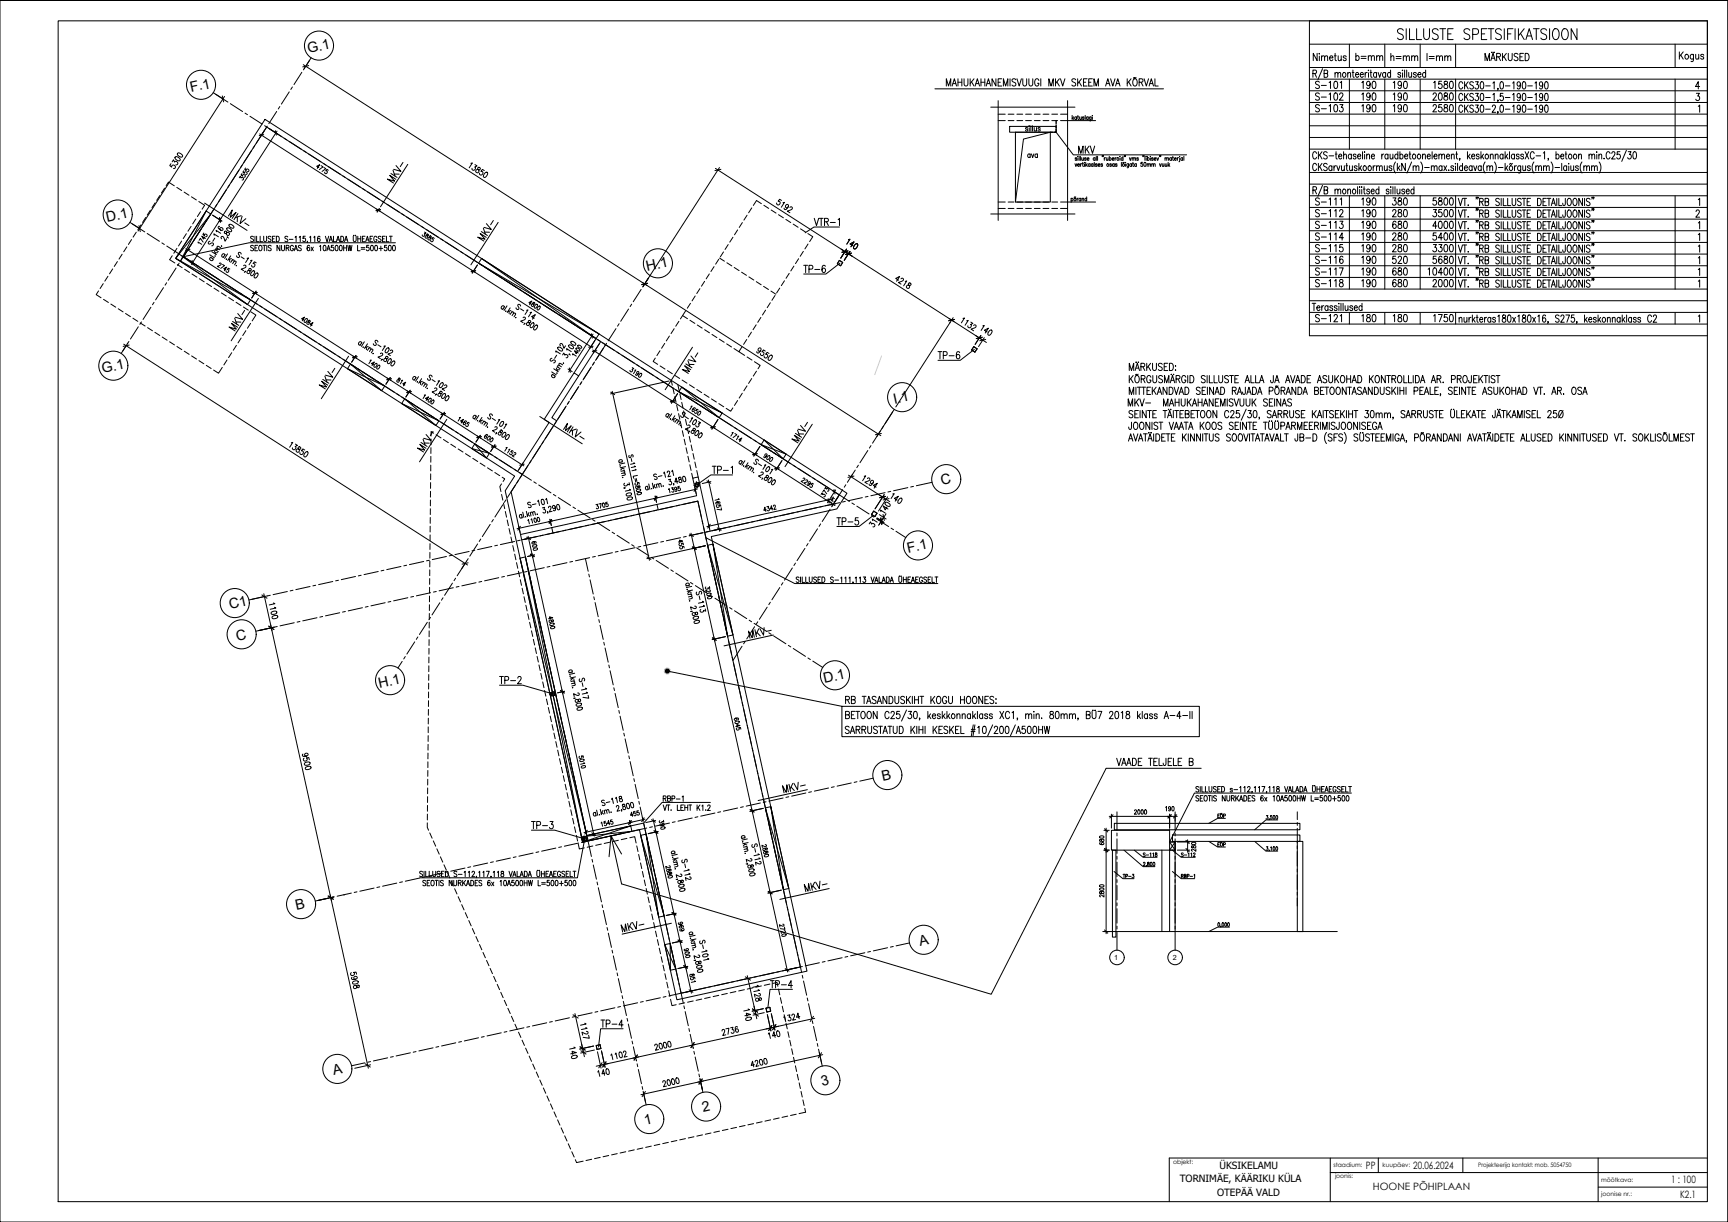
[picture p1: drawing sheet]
<svg xmlns="http://www.w3.org/2000/svg" width="594mm" height="420mm" viewBox="0 0 594 420" stroke-linecap="round" stroke-linejoin="round" font-family="sans-serif">
<defs><g id="words">
<g font-size="6.2">
<text x="451.2" y="39.9">S-103</text>
<text x="467.1" y="39.9">190</text>
<text x="477.7" y="39.9">190</text>
<text x="491.4" y="39.9">2580</text>
<text x="451.2" y="84">S-114</text>
<text x="467.1" y="84">190</text>
<text x="477.3" y="84">280</text>
<text x="491.4" y="84">5400</text>
</g>
<g font-size="5.7">
<text x="465" y="21.9">b=mm</text>
<text x="477" y="22.2">h=mm</text>
<text x="489.3" y="22.2">l=mm</text>
<text x="451.2" y="31.8">S-101</text>
<text x="451.2" y="35.6">S-102</text>
<text x="467.1" y="31.8">190</text>
<text x="467.1" y="35.6">190</text>
<text x="477.7" y="31.8">190</text>
<text x="477.7" y="35.6">190</text>
<text x="491.4" y="35.6">2080</text>
<text x="491.8" y="31.8">1580</text>
<text x="369.7" y="54">MKV</text>
<text x="451.2" y="71.6">S-111</text>
<text x="467.1" y="71.6">190</text>
<text x="477.3" y="71.6">380</text>
<text x="491.4" y="71.6">5800</text>
<text x="451.2" y="75.8">S-112</text>
<text x="467.1" y="75.8">190</text>
<text x="477.3" y="75.8">280</text>
<text x="491.4" y="75.8">3500</text>
<text x="451.2" y="79.7">S-113</text>
<text x="467.1" y="79.7">190</text>
<text x="477.7" y="79.7">680</text>
<text x="491.4" y="79.7">4000</text>
<text x="451.2" y="87.8">S-115</text>
<text x="467.1" y="87.8">190</text>
<text x="477.3" y="87.8">280</text>
<text x="491.4" y="87.8">3300</text>
<text x="451.2" y="91.7">S-116</text>
<text x="451.2" y="96">S-117</text>
<text x="467.1" y="91.7">190</text>
<text x="467.1" y="96">190</text>
<text x="477.3" y="91.7">520</text>
<text x="477.7" y="96">680</text>
<text x="489.7" y="96">10400</text>
<text x="491.4" y="91.7">5680</text>
<text x="451.2" y="99.8">S-118</text>
<text x="467.1" y="99.8">190</text>
<text x="477.7" y="99.8">680</text>
<text x="491.4" y="99.8">2000</text>
<text x="451.2" y="111.8">S-121</text>
<text x="467.1" y="111.8">180</text>
<text x="477.7" y="111.8">180</text>
<text x="491.8" y="111.8">1750</text>
<text x="386.6" y="140.8">MKV-</text>
</g>
<g font-size="4.9">
<text x="106" y="18.3" transform="rotate(-12 106 18.3)">G.1</text>
<text x="65.7" y="31.7" transform="rotate(-12 65.7 31.7)">F.1</text>
<text x="36.8" y="76.3" transform="rotate(-12 36.8 76.3)">D.1</text>
<text x="222.5" y="93.1" transform="rotate(-12 222.5 93.1)">H.1</text>
<text x="35.3" y="128.4" transform="rotate(-12 35.3 128.4)">G.1</text>
<text x="307.5" y="139" transform="rotate(-12 307.5 139)">I.1</text>
<text x="323.8" y="166.9" transform="rotate(-12 323.8 166.9)">C</text>
<text x="312.2" y="190.1" transform="rotate(-12 312.2 190.1)">F.1</text>
<text x="79.2" y="209.5" transform="rotate(-12 79.2 209.5)">C1</text>
<text x="81.5" y="220.3" transform="rotate(-12 81.5 220.3)">C</text>
<text x="130.5" y="236.5" transform="rotate(-12 130.5 236.5)">H.1</text>
<text x="283.4" y="234.8" transform="rotate(-12 283.4 234.8)">D.1</text>
<text x="303.5" y="268.6" transform="rotate(-12 303.5 268.6)">B</text>
<text x="102" y="313" transform="rotate(-12 102 313)">B</text>
<text x="316.4" y="325.2" transform="rotate(-13 316.4 325.2)">A</text>
<text x="114.8" y="369.6" transform="rotate(-12 114.8 369.6)">A</text>
<text x="282.6" y="373.5" transform="rotate(-12 282.6 373.5)">3</text>
<text x="241.7" y="382.5" transform="rotate(-13 241.7 382.5)">2</text>
<text x="221.8" y="386.9" transform="rotate(-12 221.8 386.9)">1</text>
</g>
<text font-size="4.4" x="352.1" y="55.4">ava</text>
<g font-size="3.5">
<text x="469.6" y="402">PP</text>
<text x="485.8" y="402">20.06.2024</text>
<text x="574.6" y="406.6">1 : 100</text>
<text x="472" y="409.3">HOONE PÕHIPLAAN</text>
<text x="577.6" y="411.9">K2.1</text>
</g>
<g font-size="3.4">
<text x="419.3" y="401.9">ÜKSIKELAMU</text>
<text x="405.6" y="406.5">TORNIMÄE, KÄÄRIKU KÜLA</text>
<text x="418.4" y="411.1">OTEPÄÄ VALD</text>
</g>
<g font-size="2.4">
<text x="383.1" y="330.1">1</text>
<text x="403.3" y="330.1">2</text>
</g>
<g font-size="2.1">
<text x="403.4" y="400.3">objekt:</text>
<text x="458.4" y="401.3">staadium:</text>
<text x="475.3" y="401.3">kuupäev:</text>
<text x="508.2" y="401.3">Projekteerija kontakt: mob. 5054750</text>
<text x="459" y="405.1">joonis:</text>
<text x="550.5" y="406.3">mõõtkava:</text>
<text x="550.5" y="411.3">joonise nr.:</text>
</g>
</g></defs>
<g fill="none" stroke="#000" stroke-width=".34">
<path d="M0 .2h594v420h-594zM450.2 15.2h136.8M452.8 18.4v2.5l-1.3-2.5v2.5M453.6 18.4v.2zM453.6 19.3v1.6M454.3 19.7l.5-.5 .5 .1 .1 1.6M454.3 19.2v1.7M455.4 19.7l.5-.5 .4 .1 .1 1.6M457.1 19.9h1.1l-.1-.6a.75 .75 0 0 0-1 .7 .75 .75 0 0 0 1 .7l.1-.2M458.7 19.2h.7M459 18.4v2l.1 .3 .4 .2M460.1 19.2l.1 1.5 .4 .2 .5-.5"/>
<path d="M461.1 19.2v1.7M462.8 19.5l-.4-.3-.6 .3 .9 .6 .1 .4a.55 .55 0 0 1-.5 .4 .55 .55 0 0 1-.5-.4M463.9 15.2v8M476.1 15.2v8M482.5 10.4a1 1 0 0 0-1.3-.5 1 1 0 0 0-.6 1.2l1.6 .9a.94 .94 0 0 1-.5 1.6h-.5l-.7-.5M483.4 9.9v3.7M484.6 9.9v3.7h1.7M487 9.9v3.7h1.7M488.3 15.2v8M489.4 9.9v2.6a1 1 0 0 0 1 1.1 1 1 0 0 0 1-1.1v-2.6M494.4 10.4a.99 .99 0 0 0-1.2-.5 .99 .99 0 0 0-.6 1.2l1.3 .7a.94 .94 0 0 1 .6 1 .94 .94 0 0 1-.8 .8h-.5l-.8-.5M495 9.9h2"/>
<path d="M496 9.9v3.7M497.7 11.7h1.2M499.6 9.9h-1.9v3.7h1.9M500.4 15.2v8M505.3 10.4a.99 .99 0 0 0-1.3-.5 .99 .99 0 0 0-.6 1.2l1.3 .7a.94 .94 0 0 1 .6 1 .94 .94 0 0 1-.7 .8h-.6l-.7-.5M506.3 11.8h1.3a1.02 1.02 0 0 0 .7-1 1.02 1.02 0 0 0-.7-.9h-1.3v3.7M509.3 11.7h1.1M511.2 9.9h-1.9v3.7h1.9M511.6 9.9h2M512.6 9.9v3.7M512.9 17.9v.2zM513.7 17.9v.2z"/>
<path d="M514.5 19.5l1.2-.1 .2-.3-.2-.6-1.2-.1v2.5M515.2 19.5l.7 1.4M516.2 10.4a.99 .99 0 0 0-1.3-.5 .99 .99 0 0 0-.6 1.2l1.3 .7a.94 .94 0 0 1 .6 1 .94 .94 0 0 1-.7 .8h-.6l-.7-.5M516.5 18.4v2.5M517 19.4l.9 1.5M517.2 9.9v3.7M517.9 18.4l-1.4 1.6M518.3 11.7h1.2M518.5 18.4v1.7l.6 .8 .7-.4 .1-2.1M520.2 9.9h-1.9v3.7M520.9 9.9v3.7M521.9 18.7a.66 .66 0 0 0-.9-.4 .66 .66 0 0 0-.4 .9l1.1 .6 .2 .7a.77 .77 0 0 1-1.4 0"/>
<path d="M522 9.9v3.7M522.5 19.5h.8M522.7 11.5l1.3 2.1M523.8 18.4h-1.3v2.5h1.3M524 9.9l-2 2.5M524.4 18.4a1.26 1.26 0 0 1 1.3 1.2 1.26 1.26 0 0 1-1.3 1.3zM524.6 13.6l1.1-3.7 1.2 3.7M525 12.4h1.4M527.2 9.9h2M528.2 9.9v3.7M531.7 10.4a.99 .99 0 0 0-1.2-.5 .99 .99 0 0 0-.6 1.2l1.3 .7a.94 .94 0 0 1 .5 1 .94 .94 0 0 1-.7 .8h-.6l-.7-.5M532.7 9.9v3.7"/>
<path d="M534.3 10l.3-.1a1.65 1.65 0 0 1 1.4 2.3 1.18 1.18 0 0 1-1.1 1.4 1.18 1.18 0 0 1-1.2-1.4v-.9zM537.4 10l.3-.1a1.65 1.65 0 0 1 1.5 2.3 1.18 1.18 0 0 1-1.2 1.4 1.18 1.18 0 0 1-1.1-1.4v-.9zM542.2 9.9v3.7l-2-3.7v3.7M575.9 15.2v8M577.4 17.8v2.5M577.8 18.9l.9 1.4M578.7 17.8l-1.3 1.7M582.2 18.7l-.1 2.2-.3 .3-.4-.1M582.2 19l-.2-.2a.75 .75 0 0 0-.9 .7 .75 .75 0 0 0 .9 .7l.2-.2M583 18.7l.1 1.5 .4 .1 .5-.4M584 18.7v1.6M585.7 19a.55 .55 0 0 0-.5-.3 .55 .55 0 0 0-.5 .3l1 .9-.3 .4-.7-.3"/>
<path d="M74.2 32.4l3.3 2.2M77.2 33.2l-29.7 46.2M104.3 22.2l118.2 76M106.4 20.7l-1.8 2.9M325.3 29.6v-2.5l.8 2.5 .8-2.5v2.5M327.3 29.6l.8-2.5 .8 2.5M327.6 28.7h1M329.3 27.1v2.5M329.3 28.3h1.4M330.7 27.1v2.5M331.4 27.1v1.8l.6 .7 .7-.4 .1-2.1M333.5 27.1v2.5"/>
<path d="M334 28.2l.9 1.4M334.9 27.1l-1.4 1.6M335.2 29.6l.8-2.5 .8 2.5M335.5 28.7h1M337.2 28.3h1.4M337.2 27.1v2.5M338.6 27.1v2.5M339.1 29.6l.7-2.5 .8 2.5M339.3 28.7h1M340.6 36.8h29M342.4 27.1v2.5l-1.3-2.5v2.5M343.2 28.3h.7"/>
<path d="M343.2 34.6v41.2M344.4 27.1h-1.2v2.5h1.2M345 29.6v-2.5l.7 2.5 .8-2.5v2.5M347.2 27.1v2.5M349.2 27.4l-.4-.3-.9 .3 .2 .6 1 .5 .1 .4v.3l-.4 .4-.9-.4M349.6 27.1l.8 2.5 .8-2.5M351.6 27.1v1.8l.6 .7 .7-.4 .1-2.1M353.7 27.1v1.8l.6 .7 .7-.4 .1-2.1M357.2 27.7a.74 .74 0 0 0-1-.6 .74 .74 0 0 0-.5 .9v.6a.75 .75 0 0 0 .7 1 .75 .75 0 0 0 .8-1h-.5M357.8 27.1v2.5M360.6 29.6v-2.5l.7 2.5 .8-2.5v2.5M362.9 27.1v2.5"/>
<path d="M363.3 28.2l.9 1.4M364.2 27.1l-1.3 1.6M364.6 27.1l.7 2.5 .8-2.5M367 34.6v41.2M368.6 39.7v1.4M369.8 27.4l-.5-.3-.8 .3 .2 .6 .9 .5 .2 .4v.3l-.5 .4-.8-.4M370.5 27.1v2.5M370.6 39.7v1.1l.2 .3M371 28.2l.8 1.4M371.8 27.1l-1.3 1.6M372.5 28.3h.8M373.1 39.7v1.4"/>
<path d="M373.7 27.1h-1.2v2.5h1.2M374.3 28.3h.8M375.5 27.1h-1.2v2.5h1.2M375.5 39.8h.1M376.1 29.6v-2.5l.8 2.5 .7-2.5v2.5M380.1 29.6l.8-2.5 .7 2.5M380.4 28.7h.9M381.8 27.1l.8 2.5 .7-2.5M383.5 29.6l.8-2.5 .8 2.5M383.8 28.7h1M387.5 27.1v2.5M388 28.2l.9 1.4"/>
<path d="M388.9 27.1l-1.4 1.6M389.8 27.2l.2-.1a1.28 1.28 0 0 1 1 1.2 1.28 1.28 0 0 1-1 1.3 1.66 1.66 0 0 1-.2-2.4zM389.8 26.7l-.1 .3M390.5 26.6l-.2 .3-.5-.2M391.6 28.3l1.2-.1 .2-.4-.2-.6-1.2-.1v2.5M392.3 28.3l.7 1.3M393.3 27.1l.8 2.5 .8-2.5M395.1 29.6l.7-2.5 .8 2.5M395.3 28.7h1M397.1 27.1v2.5h1.1M450.2 23.2h136.8M450.2 27.2h136.8"/>
<path d="M450.2 31.2h136.8M450.2 35.2h136.8M450.2 39.2h136.8M451.4 25.3l1-.1 .2-.4-.2-.6-1-.1v2.5M454.7 23.6l-1.6 3.8M455.2 25.3l1.1-.1 .2-.4-.2-.6-1.1-.1v2.5l1.2-.3 .1-.6-.5-.4M459 25.4l.4-.5 .5 .1 .1 1.6M459 24.9v1.7M460 25.4l.4-.5 .4 .1 .1 1.6M461.8 25a.73 .73 0 0 1 .9 .8 .73 .73 0 0 1-.9 .7l-.2-.6zM463.3 25.4l.5-.5 .4 .1 .1 1.6M463.3 24.9v1.7"/>
<path d="M463.9 27.2v24.1M464.9 24.9h.6M465.1 24.1v2l.1 .4 .4 .1M466 25.6h1.1l-.2-.6a.73 .73 0 0 0-.9 .8 .73 .73 0 0 0 .9 .7l.2-.3M467.6 25.6h1.1l-.2-.6a.74 .74 0 0 0-.9 .8 .74 .74 0 0 0 .9 .7l.2-.3M469.3 24.9v1.7M470 24.9l-.4 .1-.3 .6M470.5 24.1v.2zM470.5 25v1.6M471 24.9h.6M471.3 24.1v2l.1 .4 .3 .1M473.3 25.3l-.2-.3a.73 .73 0 0 0-.9 .8 .73 .73 0 0 0 .9 .7l.2-.3"/>
<path d="M473.3 24.9v1.7M473.8 24.9l.5 1.7 .6-1.7M476.1 27.2v24.1M476.4 25.3l-.2-.3a.73 .73 0 0 0-.9 .8 .73 .73 0 0 0 .9 .7l.2-.3M476.4 24.9v1.7M478.1 25.3l-.2-.3a.74 .74 0 0 0-.9 .8 .74 .74 0 0 0 .9 .7l.2-.3M478.1 24.1v2.5M481.6 25.3a.5 .5 0 0 0-.5-.4 .5 .5 0 0 0-.5 .4l1 .8-.4 .5-.6-.4M482.2 24.1v.2zM482.2 25v1.6M482.9 24.1v2.5M483.6 24.1v2.5"/>
<path d="M484.3 24.9l.1 1.6 .5 .1 .4-.5M485.3 24.9v1.7M486.9 25.3a.51 .51 0 0 0-.5-.4 .51 .51 0 0 0-.5 .4l1 .8-.3 .5-.7-.4M487.4 25.6h1.1l-.2-.6a.74 .74 0 0 0-.9 .8 .74 .74 0 0 0 .9 .7l.2-.3M488.3 27.2v24.1M490.1 25.3l-.1-.3a.74 .74 0 0 0-1 .8 .74 .74 0 0 0 1 .7l.1-.3M490.1 24.1v2.5M500.4 27.2v24.1M502.9 28.7a.7 .7 0 0 0-.9-.6 .7 .7 0 0 0-.5 1v.5a.7 .7 0 0 0 .5 1 .7 .7 0 0 0 .9-.6M502.9 32.7a.7 .7 0 0 0-.9-.6 .7 .7 0 0 0-.5 1v.6a.7 .7 0 0 0 .5 .9 .7 .7 0 0 0 .9-.6M502.9 36.7a.7 .7 0 0 0-.9-.6 .7 .7 0 0 0-.5 1v.6a.7 .7 0 0 0 .5 .9 .7 .7 0 0 0 .9-.6M503.5 28.1v2.5"/>
<path d="M503.5 32.1v2.5M503.5 36.1v2.5M504 29.2l.8 1.4M504 33.2l.8 1.4M504 37.2l.8 1.4M504.8 28.1l-1.3 1.7M504.8 32.1l-1.3 1.7M504.8 36.1l-1.3 1.7M506.6 28.4l-.9-.3a.56 .56 0 0 0-.4 .5 .56 .56 0 0 0 .4 .6l.5 .2a.66 .66 0 0 1 .2 1.1 .66 .66 0 0 1-1.1-.3M506.6 32.5l-.2-.3a.65 .65 0 0 0-.7-.1 .65 .65 0 0 0-.4 .6l.9 .7a.66 .66 0 0 1 .2 1.1 .66 .66 0 0 1-1.1-.3M506.6 36.5l-.2-.3a.65 .65 0 0 0-.7-.1 .65 .65 0 0 0-.4 .6l.9 .7a.66 .66 0 0 1 .2 1.1 .66 .66 0 0 1-1.1-.2M507.3 28.1h.9l-.5 1a.72 .72 0 0 1 .6 1 .72 .72 0 0 1-1.2 0"/>
<path d="M507.3 32.1h.9l-.5 1a.72 .72 0 0 1 .6 1 .72 .72 0 0 1-1.2 0M507.3 36.1h.9l-.5 1a.72 .72 0 0 1 .6 1 .72 .72 0 0 1-1.2 0M509.1 28.2l.5-.1a1.69 1.69 0 0 1 0 2.5h-.2a1.94 1.94 0 0 1-.3-2.4zM509.1 32.2l.5-.1a1.71 1.71 0 0 1 0 2.5h-.2a1.94 1.94 0 0 1-.3-2.4zM509.1 36.2l.5-.1a1.71 1.71 0 0 1 0 2.5h-.2a1.94 1.94 0 0 1-.3-2.4zM510.5 20.9v-2.5l.8 2.5 .8-2.5v2.5M510.7 29.5h1.6M510.7 33.5h1.6M510.7 37.5h1.6M512.5 20.9l.8-2.5 .8 2.5M512.8 20h1M513.1 36.7l.3-.6h.4l.3 .5-.2 .8-.9 1.2h1.2"/>
<path d="M513.2 28.6l.5-.5v2.5M513.2 32.6l.5-.5v2.5M515 30.5h-.2h.2l-.2 .6M515 34.5h-.2h.2l-.2 .6M515 38.5h-.2h.2l-.2 .6M515.9 28.2l.5-.1a1.72 1.72 0 0 1 0 2.5h-.2a1.94 1.94 0 0 1-.3-2.4zM515.9 36.2l.5-.1a1.73 1.73 0 0 1 0 2.5h-.2a1.94 1.94 0 0 1-.3-2.4zM516.7 32.1h-.9l-.1 1.1a.73 .73 0 0 1 1.2 .6 .73 .73 0 0 1-1.2 .6v-.3M517.5 29.5h1.6M517.5 33.5h1.6M517.5 37.5h1.6M520 28.6l.5-.5v2.5"/>
<path d="M520 32.6l.5-.5v2.5M520 36.6l.5-.5v2.5M522.7 28.9l-.3 .6a.69 .69 0 0 1-.9-.6 .69 .69 0 0 1 .9-.7l.3 .7a1.22 1.22 0 0 1-.7 1.7l-.4-.4M522.7 32.9l-.3 .6a.68 .68 0 0 1-.9-.6 .68 .68 0 0 1 .9-.7l.3 .7a1.22 1.22 0 0 1-.7 1.7l-.4-.4M522.7 36.9l-.3 .6a.68 .68 0 0 1-.9-.6 .68 .68 0 0 1 .9-.7l.3 .7a1.22 1.22 0 0 1-.7 1.7l-.4-.3M523.6 28.2l.4-.1a1.69 1.69 0 0 1 0 2.5h-.1a1.96 1.96 0 0 1-.3-2.4zM523.6 32.2l.4-.1a1.71 1.71 0 0 1 0 2.5h-.1a1.96 1.96 0 0 1-.3-2.4zM523.6 36.2l.4-.1a1.71 1.71 0 0 1 0 2.5h-.1a1.96 1.96 0 0 1-.3-2.4zM525.2 29.5h1.6M525.2 33.5h1.6M525.2 37.5h1.6M527.7 28.6l.5-.5v2.5"/>
<path d="M527.7 32.6l.5-.5v2.5M527.7 36.6l.5-.5v2.5M530.4 28.9l-.3 .6a.69 .69 0 0 1-.9-.6 .69 .69 0 0 1 .9-.7l.3 .7a1.21 1.21 0 0 1-.7 1.7l-.4-.4M530.4 32.9l-.3 .6a.69 .69 0 0 1-.9-.6 .69 .69 0 0 1 .9-.7l.3 .7a1.21 1.21 0 0 1-.7 1.7l-.4-.4M530.4 36.9l-.3 .6a.69 .69 0 0 1-.9-.6 .69 .69 0 0 1 .9-.7l.3 .7a1.21 1.21 0 0 1-.7 1.7l-.4-.3M531.3 28.2l.4-.1a1.72 1.72 0 0 1 0 2.5h-.2a1.92 1.92 0 0 1-.2-2.4zM531.3 32.2l.4-.1a1.73 1.73 0 0 1 0 2.5h-.2a1.92 1.92 0 0 1-.2-2.4zM531.3 36.2l.4-.1a1.73 1.73 0 0 1 0 2.5h-.2a1.92 1.92 0 0 1-.2-2.4zM575.9 27.2v24.1M583.2 32.1h1l-.5 .9a.74 .74 0 0 1 .6 1.2 .74 .74 0 0 1-1.3-.1M583.9 36.6l.4-.5v2.5M584.3 29.7h-1.4l1-1.6v2.5"/>
<path d="M58.8 56.3l-.4 .6 .6 .6a.6 .6 0 0 1 .5-.8 .6 .6 0 0 1 .7 .6 .6 .6 0 0 1-.6 .6M59.2 55.6l.4-.7 .4 .8a.59 .59 0 0 1 1.1 .1 .59 .59 0 0 1-.6 .9M60.3 54a1.19 1.19 0 0 1 1.5 1.2 1.19 1.19 0 0 1-1.5-1.2zM61.1 52.7a1.19 1.19 0 0 1 1.6 1.2 1.19 1.19 0 0 1-1.6-1.2zM83.2 59.7l-.3 .5 .5 .4a.45 .45 0 0 1 .4-.6 .45 .45 0 0 1 .5 .4 .45 .45 0 0 1-.5 .5M83.8 58.7l-.3 .5 .5 .4a.45 .45 0 0 1 .4-.5 .45 .45 0 0 1 .5 .4 .45 .45 0 0 1-.4 .5M84.4 57.8l-.3 .4 .5 .4a.45 .45 0 0 1 .4-.5 .45 .45 0 0 1 .5 .4 .45 .45 0 0 1-.4 .5M89.3 46l74.1 47.7M91.3 44.3l-1.8 2.8M92.3 44.1l3.2 2M95.2 45.1l-20 31.1M109.6 57.6l-.7-.4 1-.6-.8 1.3"/>
<path d="M110.4 56.9l.7 .5-1.3 .9M111.3 57.6l.7 .4-1.3 .9M112.9 58.5l-.5-.3-.4 .5a.45 .45 0 0 1 .5 .4 .45 .45 0 0 1-.4 .5 .45 .45 0 0 1-.5-.4M161.9 56.1l.5-.1-1.1 1.7M163.3 56.6l.7 .4-.8 .4a.59 .59 0 0 1-.1 1.1 .59 .59 0 0 1-.8-.6M164.4 57.6l-.2 .4a.69 .69 0 0 1 .5 .9 .69 .69 0 0 1-1 .3 .73 .73 0 0 1 .2-.9 .73 .73 0 0 1 1 .1l.3-.5-.4-.4zM166.5 58.7l-.6-.5-.6 .7a.59 .59 0 0 1 .7 .5 .59 .59 0 0 1-.5 .7 .59 .59 0 0 1-.6-.6M166.9 59.3l.5-.1a1.12 1.12 0 0 1 0 1.2 1.12 1.12 0 0 1-1.1 .5l-.1-.5zM246 57.9l45.3 29.1M247.4 57.6l-24 37.3M353.3 44.1l-.2-.3-.5 .3 .7 .5v.4l-.5 .1-.2-.3M353.8 43.2v.2z"/>
<path d="M353.8 43.9v1.2M354.4 43.2v1.9M355 43.2v1.9M355.6 43.8v1.2l.4 .1 .3-.4M356.3 43.8v1.3M357.6 44.1l-.3-.3-.5 .3 .8 .5v.4l-.5 .1-.3-.3M361.1 45.5l-9.2 2.3-2.8 21.7M363.1 45.5l5.9 7.7h39M367 41.5h9.7M368.8 40.6l.4 .5M369.1 40.2l-.5 .6M369.6 56.3l.3 .9 .3-.9"/>
<path d="M370.1 40.4l-.1-.2a.39 .39 0 0 0-.6 .5 .39 .39 0 0 0 .7 .2M370.1 40.2v.9M370.4 40.2h.4M370.5 56.7h.6l-.1-.3a.4 .4 0 0 0-.5 .4 .4 .4 0 0 0 .6 .2M371.2 40.2v.8l.6-.2M371.5 56.3v.9M371.8 40.2v.9M371.9 56.3l-.4 .4M372.1 56.3h.4M372.2 55.8v1.2l.3 .2M372.7 40.4l-.5-.2 .5 .7-.2 .2-.4-.2M372.8 56.4v.8"/>
<path d="M373.3 55.8v1.4M373.5 56.7l.4 .5M373.8 56.3l-.5 .7M374.1 40.4l-.1-.2a.4 .4 0 0 0-.5 .5 .4 .4 0 0 0 .6 .2M374.1 40.2v.9M374.8 56.5l-.1-.1a.4 .4 0 0 0-.6 .4 .4 .4 0 0 0 .7 .2M374.8 56.3v.9M375.1 40.2v1.2l-.5 .1M375.1 40.4l-.1-.2a.4 .4 0 0 0-.5 .5 .4 .4 0 0 0 .6 .2M375.6 40.2v.9M375.8 56.5l-.1-.1a.4 .4 0 0 0-.6 .4 .4 .4 0 0 0 .7 .2M375.8 56.3v.9"/>
<path d="M376.2 55.8v1.4M377.2 56.5l-.2-.2-.4 .2 .5 .3v.4l-.5-.2M377.5 56.7h.6l-.1-.3a.4 .4 0 0 0-.5 .4 .4 .4 0 0 0 .6 .2M379.1 56.5l-.3-.2-.3 .2 .5 .3v.4l-.5-.2M379.3 53.5l-.1 .4M379.6 54.2v.9M380.1 54.2l-.5 .4M380.3 54.2l.1 .9 .5-.2M380.9 54.2v.9M381.4 54.4l.1-.1a.39 .39 0 0 1 .5 .4 .39 .39 0 0 1-.6 .2M381.4 53.7v1.4M382.1 56.5l-.2-.2-.4 .2 .5 .3v.4l-.5-.2"/>
<path d="M382.3 54.6h.7l-.1-.3a.39 .39 0 0 0-.6 .4 .39 .39 0 0 0 .7 .2M383.1 56.5l-.1-.1a.4 .4 0 0 0-.6 .4 .4 .4 0 0 0 .7 .2M383.1 56.3v.9M383.3 54.2v.9M383.8 54.2l-.5 .4M384 56.5l-.2-.2-.4 .2 .6 .3v.4l-.6-.2M385 53.8h.1M385.1 54.3v.8M385.5 55.8v1.4M386.1 54.4l-.1-.1a.4 .4 0 0 0-.6 .4 .4 .4 0 0 0 .7 .2M386.1 53.7v1.4M386.6 55.8l-.6 .2"/>
<path d="M386.6 53.5l-.1 .4M386.9 53.5l-.1 .4M386.9 55.9h.1M387 56.4v.8M388 56.3l-.1 1.3h-.4M388 56.5l-.1-.1a.39 .39 0 0 0-.5 .4 .39 .39 0 0 0 .6 .2M388.3 54.2l.3 .9 .3-.9M389 56.5l-.1-.1a.39 .39 0 0 0-.5 .4 .39 .39 0 0 0 .6 .2M389 56.3v.9M389.2 54.5l.6-.2v.8M389.2 54.2v.9M389.3 56.3h.4"/>
<path d="M389.5 55.8v1.2l.3 .2M389.8 54.5l.6-.2v.8M390.7 56.5l-.1-.1a.39 .39 0 0 0-.6 .4 .39 .39 0 0 0 .7 .2M390.7 56.3v.9M391.4 54.4l-.2-.2-.4 .2 .5 .3v.4l-.5-.2M392.8 55.8h-.5l-.1 .6a.42 .42 0 0 1 .6 0 .42 .42 0 0 1 0 .7 .42 .42 0 0 1-.6-.1M393 53.5l-.1 .4M393.3 53.5l-.1 .4M393.4 55.9a.64 .64 0 0 1 .6 .6 .64 .64 0 0 1-.6 .7zM393.6 53.7v1.4M394 53.8h.1M394 54.3v.8"/>
<path d="M394.4 56.6l.5-.2 .1 .8M394.4 56.3v.9M394.5 54.4l.1-.1a.39 .39 0 0 1 .5 .4 .39 .39 0 0 1-.6 .2M394.5 53.7v1.4M395 56.6l.5-.2 .1 .8M395.4 53.8h.1M395.5 54.3v.8M396 56.6l.5-.2 .1 .8M396 56.3v.9M396.5 54.4l-.6-.1 .6 .6-.2 .2-.4-.2M396.6 56.6l.5-.2 .1 .8M396.8 54.6h.6v-.3a.39 .39 0 0 0-.5 .1 .39 .39 0 0 0 0 .6 .39 .39 0 0 0 .5-.1"/>
<path d="M397.7 54.2l.3 .9 .3-.9M398.6 56.3l.3 .9 .3-.9M398.8 53.5l-.1 .4M399.1 53.5l-.1 .4M399.6 56.3v.9l.6-.2M400.2 56.3v.9M400.5 54.5l.6-.2v.8M400.5 54.2v.9M400.6 56.3v.9l.6-.2M401.1 54.5l.6-.2v.8M401.2 56.3v.9M401.6 55.8v1.4"/>
<path d="M401.8 56.7l.4 .5M402.1 56.3l-.5 .7M402.7 54.4l-.1-.1a.39 .39 0 0 0-.5 .4 .39 .39 0 0 0 .6 .2M402.7 54.2v.9M403.1 54.2h.3M403.2 53.7v1.2l.3 .2M403.7 54.6h.7l-.1-.3a.39 .39 0 0 0-.5 .1 .39 .39 0 0 0 .1 .6 .39 .39 0 0 0 .5-.1M404.8 54.2v.9M405.2 54.2l-.4 .4M405.5 53.8h.1M405.6 54.3v1.1l-.3 .2M406.6 54.4l-.1-.1a.4 .4 0 0 0-.6 .4 .4 .4 0 0 0 .7 .2"/>
<path d="M406.6 54.2v.9M407 53.7v1.4M450.2 51.3h136.8M450.2 47.3h136.8M450.2 59.3h136.8M450.2 43.3h136.8M452.6 52.8a.7 .7 0 0 0-.8-.6 .7 .7 0 0 0-.5 .9v.6a.7 .7 0 0 0 .5 .9 .7 .7 0 0 0 .8-.5M452.6 56.8a.7 .7 0 0 0-.8-.6 .7 .7 0 0 0-.5 .9v.6a.7 .7 0 0 0 .5 1 .7 .7 0 0 0 .8-.6M453.3 52.2v2.5M453.3 56.2v2.5M453.7 53.2l.8 1.5M453.7 57.2l.8 1.5"/>
<path d="M454.5 52.2l-1.2 1.6M454.5 56.2l-1.2 1.6M456.3 52.5a.63 .63 0 0 0-.8-.3 .63 .63 0 0 0-.4 .8l.8 .5a.66 .66 0 0 1 .2 1.1 .66 .66 0 0 1-1.1-.3M456.3 56.5a.63 .63 0 0 0-.8-.3 .63 .63 0 0 0-.4 .8l.8 .5a.66 .66 0 0 1 .2 1.1 .66 .66 0 0 1-1.1-.3M456.9 53.6h1.6M457.9 57.4l-.2-.3a.73 .73 0 0 0-.9 .7 .73 .73 0 0 0 .9 .7l.2-.2M457.9 57v1.7M458.6 57v1.7M459.1 53h.6M459.3 52.2v2l.1 .3 .4 .2M459.3 57l-.4 .1-.3 .6M459.6 57l.5 1.7 .6-1.7"/>
<path d="M460.2 53.7h1.1l-.2-.6a.74 .74 0 0 0-.9 .7 .74 .74 0 0 0 .9 .7l.2-.2M461.2 57l.1 1.5 .4 .2 .5-.5M461.9 53.5l.5-.5 .4 .1 .1 1.6M461.9 52.2v2.5M462.2 57v1.7M462.7 57h.6M463 56.2v2l.1 .3 .3 .2M464 57l.1 1.5 .4 .2 .4-.5M464.6 53.4l-.2-.3a.74 .74 0 0 0-.9 .7 .74 .74 0 0 0 .9 .7l.2-.2M464.6 53v1.7M464.9 57v1.7M466.2 53.4l-.4-.4-.6 .4 .9 .5 .1 .4a.5 .5 0 0 1-.5 .4 .5 .5 0 0 1-.5-.4"/>
<path d="M466.6 57.4l-.4-.4-.6 .4 .9 .6v.5a.55 .55 0 0 1-.9-.2M466.7 53.7h1.1l-.2-.6a.73 .73 0 0 0-.9 .7 .73 .73 0 0 0 .9 .7l.2-.2M467.2 56.2v2.5M467.5 57.7l.7 1M468.1 57l-.9 1.2M468.4 52.2v2.5M468.9 57.1a.73 .73 0 0 1 .9 .7 .73 .73 0 0 1-.9 .7l-.3-.5zM469.1 52.2v.2zM469.1 53.1v1.6M469.9 53.5l.4-.5 .5 .1v1.6M469.9 53v1.7M470.6 57.1a.73 .73 0 0 1 .9 .7 .73 .73 0 0 1-.9 .7l-.3-.5z"/>
<path d="M471.5 53.7h1l-.1-.6a.74 .74 0 0 0-.9 .7 .74 .74 0 0 0 .9 .7l.1-.2M472.1 57v1.7M472.8 57l-.4 .1-.3 .6M473.3 57.5l.4-.5 .4 .1 .1 1.6M473.3 57v1.7M474.2 57.5l.5-.5 .4 .1 .1 1.6M475 53v1.7M475.8 53l-.5 .1-.3 .6M475.9 57l.1 1.5 .5 .2 .4-.5M476.9 57v1.7M477.2 53.4l-.2-.3a.73 .73 0 0 0-.9 .7 .73 .73 0 0 0 .9 .7l.2-.2M477.2 53v1.7"/>
<path d="M477.9 53l.1 1.5 .4 .2 .5-.5M478.5 57.4l-.3-.4-.7 .4 .9 .6 .1 .3a.51 .51 0 0 1-.5 .4 .51 .51 0 0 1-.5-.4M478.9 53v1.7M479.8 55.7a3.2 3.2 0 0 0 0 3.8M480.4 56.2v2.5M480.6 53.4l-.2-.3a.74 .74 0 0 0-.9 .7 .74 .74 0 0 0 .9 .7l.2-.2M480.6 52.2v2.5M480.8 57.7l.6 1M481.3 53.4l.2-.3a.73 .73 0 0 1 .9 .7 .73 .73 0 0 1-.9 .7l-.2-.2M481.3 52.2v2.5M481.3 57l-.9 1.2M482.9 53.7h1.1l-.2-.6a.73 .73 0 0 0-.9 .7 .73 .73 0 0 0 .9 .7l.2-.2"/>
<path d="M483.2 56.2v2.5l-1.3-2.5v2.5M484.4 53h.6M484.7 52.2v2l.1 .3 .3 .2M485.3 55.7l-1.6 3.8M485.8 53.1a.74 .74 0 0 1 .9 .7 .74 .74 0 0 1-.9 .7l-.2-.6zM485.8 57.5l.5-.5 .4 .1 .1 1.6M485.8 57v1.7M486.8 57.5l.5-.5 .4 .1 .1 1.6M487.5 53.1a.73 .73 0 0 1 .9 .7 .73 .73 0 0 1-.9 .7l-.2-.6zM488.4 55.7a3.2 3.2 0 0 1 0 3.8M489.1 53.5l.4-.5 .5 .1v1.6M489.1 53v1.7"/>
<path d="M489.8 57.6h1.6M490.7 53.7h1l-.1-.6a.73 .73 0 0 0-.9 .7 .73 .73 0 0 0 .9 .7l.1-.2M492.1 57.5l.4-.5 .5 .1 .1 1.6M492.1 57v1.7M492.4 52.2v2.5M493 53.7h1.1l-.2-.6a.74 .74 0 0 0-.9 .7 .74 .74 0 0 0 .9 .7l.2-.2M493.1 57.5l.4-.5 .5 .1 .1 1.6M494.7 53.5l.4-.5 .5 .1 .1 1.6M494.7 53v1.7M495.7 53.5l.4-.5 .5 .1v1.6M495.8 57.4l-.2-.3a.73 .73 0 0 0-.9 .7 .73 .73 0 0 0 .9 .7l.2-.2M495.8 57v1.7"/>
<path d="M496.4 57l1 1.7M497.3 53.7h1l-.1-.6a.74 .74 0 0 0-.9 .7 .74 .74 0 0 0 .9 .7l.1-.2M497.4 57l-1 1.7M498.1 58.4v.3zM499 53.5l.4-.5 .5 .1v1.6M499 53v1.7M499.8 57.4l-.4-.4-.6 .4 .9 .6 .1 .3a.5 .5 0 0 1-.5 .4 .5 .5 0 0 1-.5-.4M500.4 56.2v.2zM500.4 57.1v1.6M500.5 53h.6M500.8 52.2v2l.4 .5M501.1 56.2v2.5"/>
<path d="M501.9 54.5h-.2h.2l-.2 .6M502.8 57.4l-.2-.3a.73 .73 0 0 0-.9 .7 .73 .73 0 0 0 .9 .7l.2-.2M502.8 56.2v2.5M503.4 57.7h1.1l-.2-.6a.74 .74 0 0 0-.9 .7 .74 .74 0 0 0 .9 .7l.2-.2M504.5 52.2v2.5M504.9 53.7l.6 1M505.4 53l-.9 1.2M505.9 53.7h1.1l-.2-.6a.73 .73 0 0 0-.9 .7 .73 .73 0 0 0 .9 .7l.2-.2M506.1 57.4l-.2-.3a.74 .74 0 0 0-.9 .7 .74 .74 0 0 0 .9 .7l.2-.2M506.1 57v1.7M506.6 57l.6 1.7 .5-1.7M508.5 53.4l-.3-.4-.7 .4 .9 .5 .1 .4a.51 .51 0 0 1-.5 .4 .51 .51 0 0 1-.5-.4"/>
<path d="M509.1 52.2v2.5M509.2 57.4l-.1-.3a.73 .73 0 0 0-.9 .7 .73 .73 0 0 0 .9 .7l.1-.2M509.2 57v1.7M509.5 53.7l.6 1M510 53l-.9 1.2M510.6 55.7a3.2 3.2 0 0 0 0 3.8M510.8 53.1a.73 .73 0 0 1 .9 .7 .73 .73 0 0 1-.9 .7l-.2-.6zM511.2 57.5l.5-.5 .4 .1 .1 1.6M511.2 57v1.7M512.2 57.5l.4-.5 .5 .1 .1 1.6M512.4 53.5l.4-.5 .4 .1 .1 1.6M512.4 53v1.7"/>
<path d="M513.8 55.7a3.2 3.2 0 0 1 0 3.8M514.1 53.5l.4-.5 .5 .1v1.6M514.1 53v1.7M515.1 57.6h1.6M516.7 53.4l-.1-.3a.74 .74 0 0 0-.9 .7 .74 .74 0 0 0 .9 .7l.1-.2M516.7 53v1.7M517.5 52.2v2.5M517.5 56.2v2.5M517.8 53.7l.6 1M517.8 57.7l.6 1M518.3 53l-.8 1.2M518.3 57l-.8 1.2"/>
<path d="M519 52.2v2.5M519.1 57.1a.74 .74 0 0 1 1 .7 .74 .74 0 0 1-1 .7l-.2-.5zM519.9 56.2l-.2 .3-.4-.3-.3 .3M520.7 53.4l-.2-.3a.74 .74 0 0 0-.9 .7 .74 .74 0 0 0 .9 .7l.2-.2M520.7 53v1.7M520.7 57v1.7M521.4 57l-.5 .1-.2 .6M522.3 53.4l-.4-.4-.6 .4 .9 .5 .1 .4a.5 .5 0 0 1-.5 .4 .5 .5 0 0 1-.5-.4M522.8 57l-.1 2.3-.3 .2-.4-.1M522.8 57.4l-.2-.3a.73 .73 0 0 0-.9 .7 .73 .73 0 0 0 .9 .7l.2-.2M523.5 57l.1 1.5 .5 .2 .4-.5M523.8 53.4l-.4-.4-.6 .4 .9 .5 .1 .4a.51 .51 0 0 1-.5 .4 .51 .51 0 0 1-.5-.4"/>
<path d="M524.3 52.2l1.3 2.5M524.5 57v1.7M525.6 52.2l-1.3 2.5M526.1 57.4l-.4-.4-.6 .4 .9 .6v.5a.55 .55 0 0 1-.9-.2M527.4 55.7a3.2 3.2 0 0 0 0 3.8M527.5 52.8a.7 .7 0 0 0-.9-.6 .7 .7 0 0 0-.5 .9v.6a.7 .7 0 0 0 .5 .9 .7 .7 0 0 0 .9-.5M528 57.5l.4-.5 .5 .1 .1 1.6M528 57v1.7M528.1 53.6h1.6M529 57.5l.4-.5 .5 .1v1.6M530.6 52.6l.4-.4v2.5M530.7 57.5l.4-.5 .5 .1v1.6"/>
<path d="M530.7 57v1.7M531.6 57.5l.5-.5 .4 .1 .1 1.6M532.4 54.5h-.2h.2l-.2 .6M533.3 55.7a3.2 3.2 0 0 1 0 3.8M534.6 57.6h1.6M534.9 53.4l.2-.3a.74 .74 0 0 1 .9 .7 .74 .74 0 0 1-.9 .7l-.2-.2M534.9 52.2v2.5M536.6 53.7h1l-.1-.6a.74 .74 0 0 0-1 .7 .74 .74 0 0 0 1 .7l.1-.2M536.9 56.2v2.5M538.1 53h.6M538.3 52.2v2l.1 .3 .4 .2M538.6 57.4l-.2-.3a.73 .73 0 0 0-.9 .7 .73 .73 0 0 0 .9 .7l.2-.2"/>
<path d="M538.6 57v1.7M539.3 56.2v.2zM539.3 57.1v1.6M539.5 53.1a.73 .73 0 0 1 .9 .7 .73 .73 0 0 1-.9 .7l-.3-.6zM540 57l.1 1.5 .5 .2 .4-.5M541 57v1.7M541.2 53.1a.73 .73 0 0 1 .9 .7 .73 .73 0 0 1-.9 .7l-.3-.6zM542.6 57.4l-.3-.4-.6 .1v.5l.8 .4 .1 .3-.3 .4-.7-.4M542.7 53.5l.5-.5 .4 .1 .1 1.6M542.7 53v1.7M543.9 55.7a3.2 3.2 0 0 0 0 3.8M544.5 57.5l.4-.5 .5 .1 .1 1.6"/>
<path d="M544.5 57v1.7M545.5 57.5l.4-.5 .5 .1 .1 1.6M546.3 53.5l.4-.5 .5 .1 .1 1.6M546.3 53v1.7M547.2 57.5l.4-.5 .5 .1 .1 1.6M547.2 57v1.7M547.3 53.5l.4-.5 .5 .1v1.6M548.2 57.5l.4-.5 .5 .1v1.6M549 52.2v.2zM549 53.1v1.6M549.7 53.5l.4-.5 .5 .1 .1 1.6M549.7 53v1.7"/>
<path d="M549.8 55.7a3.2 3.2 0 0 1 0 3.8M551.5 54.4v.3zM553.5 52.8a.7 .7 0 0 0-.8-.6 .7 .7 0 0 0-.5 .9v.6a.7 .7 0 0 0 .5 .9 .7 .7 0 0 0 .8-.5M554.1 52.8l.4-.6h.4l.3 .4-.3 .9-.8 1.2h1.2M556.9 52.2h-.9l-.1 1a.74 .74 0 0 1 1 .1 .74 .74 0 0 1 0 1 .74 .74 0 0 1-1 .1l-.1-.2M559.1 51.7l-1.6 3.8M559.8 52.2h.9l-.5 .9a.72 .72 0 0 1 .6 1.1 .72 .72 0 0 1-1.2 0M561.6 52.3l.5-.1a1.71 1.71 0 0 1 0 2.5h-.2a1.96 1.96 0 0 1-.3-2.4zM45.5 77l3.3 2.1M73.1 74l3.2 2M76 75l-10.2 15.9M82.3 61.1l.3-.5 .3 .6a.44 .44 0 0 1 .8 0 .44 .44 0 0 1-.5 .7"/>
<path d="M130.4 71.7l-.7 1.2M145.9 79.8l.6 .3-.6 .3a.44 .44 0 0 1-.1 .8 .44 .44 0 0 1-.6-.4M268.7 68.9l-.7-.4-.5 .7a.6 .6 0 0 1 .7 .5 .6 .6 0 0 1-.5 .7 .6 .6 0 0 1-.7-.6M269.2 69.7l.5-.1-1.1 1.7M270.9 71.2l-.4 .2a.53 .53 0 0 1-.3-.8 .53 .53 0 0 1 .9 .2l-.2 .4a.96 .96 0 0 1-1.2 .8l-.1-.4M271.6 71.3l.5-.2 .3 .7-1.7 .8 .9 .6M340.6 73.6h29M367 69.5h9.7M368.2 68.4l.2-.2a.4 .4 0 0 1 .5 .5 .4 .4 0 0 1-.7 .2M368.2 68.2v1.4M369.9 67.7l-.6 .2M370.3 68.2v.9"/>
<path d="M370.7 68.2l-.4 .4M371.6 68.4a.38 .38 0 0 0-.6 0 .38 .38 0 0 0 0 .5 .38 .38 0 0 0 .6 0M371.6 68.2v.9M372 68.4l.5-.2 .1 .9M372 68.2v.9M373.6 68.4l-.1-.2a.39 .39 0 0 0-.5 .5 .39 .39 0 0 0 .6 .2M373.6 67.7v1.4M450.2 63.3h136.8M450.2 67.3h136.8M450.2 71.3h136.8M450.2 75.3h136.8M450.2 79.3h136.8"/>
<path d="M451.4 65.4l1-.1 .2-.4-.2-.6-1-.1v2.5M454.7 63.7l-1.6 3.8M455.2 65.4l1.1-.1 .2-.4-.2-.6-1.1-.1v2.5l1.2-.3 .1-.6-.5-.4M459 65.5l.4-.5 .5 .1 .1 1.6M459 65v1.7M460 65.5l.4-.5 .4 .1 .1 1.6M461.8 65.1a.73 .73 0 0 1 .9 .8 .73 .73 0 0 1-.9 .7l-.2-.6zM463.3 65.5l.5-.5 .4 .1 .1 1.6M463.3 65v1.7M465.2 65.1a.73 .73 0 0 1 .9 .8 .73 .73 0 0 1-.9 .7l-.3-.6zM466.7 64.2v2.5M467.5 64.2v.2z"/>
<path d="M468.2 64.2v.2zM468.7 65h.6M469 64.2v2l.1 .4 .3 .1M470.8 65.4v-.3a.55 .55 0 0 0-.9 .3l.9 .8-.3 .5-.6-.4M471.4 65.7h1.1l-.2-.6a.73 .73 0 0 0-.9 .8 .73 .73 0 0 0 .9 .7l.2-.3M474.1 65.4l-.2-.3a.73 .73 0 0 0-.9 .8 .73 .73 0 0 0 .9 .7l.2-.3M474.1 64.2v2.5M477.5 65.4a.51 .51 0 0 0-.5-.4 .51 .51 0 0 0-.4 .4l.9 .8-.3 .5-.6-.4M478.2 64.2v.2zM478.9 64.2v2.5M479.6 64.2v2.5M480.3 65l.1 1.6 .4 .1 .5-.5"/>
<path d="M481.3 65v1.7M482.9 65.4l-.1-.3a.55 .55 0 0 0-.9 .3l1 .8-.4 .5-.6-.4M483.4 65.7h1.1l-.2-.6a.73 .73 0 0 0-.9 .8 .73 .73 0 0 0 .9 .7l.2-.3M486.1 65.4l-.2-.3a.73 .73 0 0 0-.9 .8 .73 .73 0 0 0 .9 .7l.2-.3M486.1 64.2v2.5M488.3 67.3v24.1M501.4 68.2l.7 2.5 .7-2.5M501.4 72.2l.7 2.5 .7-2.5M501.4 76.2l.7 2.5 .7-2.5M503 68.2h1.2M503 72.2h1.2M503 76.2h1.2"/>
<path d="M503.6 68.2v2.5M503.6 72.2v2.5M503.6 76.2v2.5M504.8 70.5v.2zM504.8 74.5v.2zM504.8 78.5v.2zM507.6 67.8h-.2h.2l-.2 .6M507.6 71.9h-.2h.2l-.2 .5M507.6 75.9h-.2h.2l-.2 .6M507.6 79.9h-.2h.2l-.2 .6M508.2 67.8h-.2h.2l-.2 .6M508.2 71.9h-.2h.2l-.2 .5"/>
<path d="M508.2 75.9h-.2h.2l-.2 .6M508.2 79.9h-.2h.2l-.2 .6M508.7 69.4l1.1-.1 .1-.4-.1-.6-1.1-.1v2.5M508.7 73.4l1.1-.1 .1-.4-.1-.6-1.1-.1v2.5M508.7 77.4l1.1-.1 .1-.4-.1-.6-1.1-.1v2.5M509.3 69.4l.6 1.3M509.3 73.4l.6 1.3M509.3 77.4l.6 1.3M510.6 69.4l1-.1v-1l-1-.1v2.5l1.1-.2 .1-.6-.4-.5M510.6 73.4l1-.1v-1l-1-.1v2.5l1.1-.2 .1-.6-.4-.5M510.6 77.4l1-.1v-1l-1-.1v2.5l1.1-.2 .1-.6-.4-.5M515.5 68.5l-.5-.3-.8 .3 .2 .7 .7 .3a.67 .67 0 0 1 .2 1.1 .67 .67 0 0 1-1.1-.3"/>
<path d="M515.5 72.6a.62 .62 0 0 0-.8-.4 .62 .62 0 0 0-.4 .8l.8 .5a.67 .67 0 0 1 .2 1.1 .67 .67 0 0 1-1.1-.3M515.5 76.6a.62 .62 0 0 0-.8-.4 .62 .62 0 0 0-.4 .8l.8 .5a.67 .67 0 0 1 .2 1.1 .67 .67 0 0 1-1.1-.2M516.1 68.2v2.5M516.1 72.2v2.5M516.1 76.2v2.5M516.8 68.2v2.5h1.1M516.8 72.2v2.5h1.1M516.8 76.2v2.5h1.1M518.3 68.2v2.5h1.1M518.3 72.2v2.5h1.1M518.3 76.2v2.5h1.1M519.9 68.2v1.8l.5 .7 .6-.4 .1-2.1"/>
<path d="M519.9 72.2v1.8l.5 .7 .6-.4 .1-2.1M519.9 76.2v1.8l.5 .7 .6-.3 .1-2.2M523 68.5l-.8-.3a.56 .56 0 0 0-.5 .5 .56 .56 0 0 0 .4 .6l.5 .2a.66 .66 0 0 1 .2 1.1 .66 .66 0 0 1-1.1-.3M523 72.6a.63 .63 0 0 0-.8-.4 .63 .63 0 0 0-.4 .8l.8 .5a.66 .66 0 0 1 .2 1.1 .66 .66 0 0 1-1.1-.3M523 76.6a.63 .63 0 0 0-.8-.4 .63 .63 0 0 0-.4 .8l.8 .5a.66 .66 0 0 1 .2 1.1 .66 .66 0 0 1-1.1-.2M523.3 68.2h1.3M523.3 72.2h1.3M523.3 76.2h1.3M524 68.2v2.5M524 72.2v2.5M524 76.2v2.5M525 69.4h.7"/>
<path d="M525 73.4h.7M525 77.4h.7M526.2 68.2h-1.2v2.5h1.2M526.2 72.2h-1.2v2.5h1.2M526.2 76.2h-1.2v2.5h1.2M528.6 68.2a1.34 1.34 0 0 1 1.3 .9 1.34 1.34 0 0 1-.4 1.5l-.9 .1zM528.6 72.2a1.35 1.35 0 0 1 1.3 .9 1.35 1.35 0 0 1-.4 1.5l-.9 .1zM528.6 76.2a1.35 1.35 0 0 1 1.3 .9 1.35 1.35 0 0 1-.4 1.5l-.9 .1zM530.5 69.4h.7M530.5 73.4h.7M530.5 77.4h.7M531.6 68.2h-1.1v2.5h1.1"/>
<path d="M531.6 72.2h-1.1v2.5h1.1M531.6 76.2h-1.1v2.5h1.1M531.9 68.2h1.3M531.9 72.2h1.3M531.9 76.2h1.3M532.5 68.2v2.5M532.5 72.2v2.5M532.5 76.2v2.5M533.3 70.7l.7-2.5 .8 2.5M533.3 74.7l.7-2.5 .8 2.5M533.3 78.7l.7-2.5 .8 2.5M533.6 69.9h.9"/>
<path d="M533.6 73.9h.9M533.6 77.9h.9M535.2 68.2v2.5M535.2 72.2v2.5M535.2 76.2v2.5M535.9 68.2v2.5h1.1M535.9 72.2v2.5h1.1M535.9 76.2v2.5h1.1M538.2 68.2l-.2 2.4h-.6l-.1-.7M538.2 72.2l-.2 2.4h-.6l-.1-.7M538.2 76.2l-.2 2.4h-.6l-.1-.7M539.1 68.3l.2-.1a1.31 1.31 0 0 1 .9 1.2 1.31 1.31 0 0 1-.9 1.3 1.73 1.73 0 0 1-.2-2.4z"/>
<path d="M539.1 72.3l.2-.1a1.31 1.31 0 0 1 .9 1.3 1.31 1.31 0 0 1-.9 1.2 1.73 1.73 0 0 1-.2-2.4zM539.1 76.3l.2-.1a1.31 1.31 0 0 1 .9 1.3 1.31 1.31 0 0 1-.9 1.2 1.73 1.73 0 0 1-.2-2.4zM541.1 68.3l.2-.1a1.3 1.3 0 0 1 .9 1.2 1.3 1.3 0 0 1-.9 1.3 1.74 1.74 0 0 1-.2-2.4zM541.1 72.3l.2-.1a1.31 1.31 0 0 1 .9 1.3 1.31 1.31 0 0 1-.9 1.2 1.74 1.74 0 0 1-.2-2.4zM541.1 76.3l.2-.1a1.31 1.31 0 0 1 .9 1.3 1.31 1.31 0 0 1-.9 1.2 1.74 1.74 0 0 1-.2-2.4zM544 68.2v2.5l-1.2-2.5v2.5M544 72.2v2.5l-1.2-2.5v2.5M544 76.2v2.5l-1.2-2.5v2.5M544.8 68.2v2.5M544.8 72.2v2.5M544.8 76.2v2.5M546.6 68.5l-.4-.3-.8 .3 .2 .7 .7 .3a.67 .67 0 0 1 .2 1.1 .67 .67 0 0 1-1.1-.3"/>
<path d="M546.6 72.6l-.4-.4-.8 .4 .2 .6 .7 .3a.67 .67 0 0 1 .2 1.1 .67 .67 0 0 1-1.1-.3M546.6 76.6l-.4-.4-.8 .4 .2 .6 .7 .3a.67 .67 0 0 1 .2 1.1 .67 .67 0 0 1-1.1-.2M547.4 67.8l-.1 .6M547.4 71.9l-.1 .5M547.4 75.9l-.1 .6M547.4 79.9l-.1 .6M548 67.8h-.2h.2l-.2 .6M548 71.9h-.2h.2l-.2 .5M548 75.9h-.2h.2l-.2 .6M548 79.9h-.2h.2l-.2 .6M575.9 67.3v32.1M583.1 72.8l.4-.6 .6 .1 .1 .4-.2 .8-1 1.2h1.3"/>
<path d="M583.9 68.6l.4-.4v2.5M583.9 76.7l.4-.5v2.5M63.7 88.7l3.1 2M63.9 85.5l24.4 15.6M65 85.3l-1.6 2.3M68.2 83.6l-.1-.4 1.2 .8M68.5 82.6l.4-.6 .9 1.2M70.1 80.1l-.4 .5 .6 .4a.44 .44 0 0 1 .3-.5 .44 .44 0 0 1 .5 .4 .44 .44 0 0 1-.4 .5M70.4 81.5l-.5 .7-.5-1 1.2 .8M75.4 90.6h.6l-.1 .4-1.2 .5 .7 .5M76.5 90.9l.7 .4-1.3 1M77.6 92.8l-.7-.4 1-.6-.8 1.3"/>
<path d="M79 92.5l-.5-.3-.4 .5a.45 .45 0 0 1 .6 .4 .45 .45 0 0 1-.5 .5 .45 .45 0 0 1-.4-.4M87.2 81.5l-.4-.3-.6 .3 .1 .4 .9 .7-.4 .5-.6-.3M87.2 84.6l-.4-.3-.6 .3 .1 .5 .9 .6-.4 .5-.6-.2M87.7 81.2v1.9M87.7 85.2h.5M88.2 81.2v1.9h.9M88.6 84.3h-.9v1.9h.9M89.2 84.4l.2-.1a.9 .9 0 0 1 .7 1 .9 .9 0 0 1-.9 .8l-.3-.6zM89.4 81.2v1.9h.9M90.4 84.3h1M90.7 81.2v1.4l.4 .5 .5-.3 .1-1.6M90.9 84.3v1.9"/>
<path d="M91.7 84.3v1.9M93.2 81.5l-.4-.3-.6 .3 .1 .4 .9 .7-.4 .5-.6-.3M93.2 84.6l-.3-.3-.7 .3 .2 .5 .8 .6-.3 .5-.7-.2M93.7 82.1h.5M94.6 81.2h-.9v1.9h.9M95 81.2a.94 .94 0 0 1 1 1 .94 .94 0 0 1-1 .9zM96.2 84.3v1.9l-1-1.9v1.9M96.8 84.3v1.4l.4 .5 .5-.2 .1-1.7M98.4 85.2h.8v-.8l-.8-.1v1.9M98.9 85.2l.5 1M98.9 81.5l-.3-.3-.7 .3 .2 .4 .8 .7-.3 .5-.7-.3M99.4 82.3h1.3"/>
<path d="M100.9 84.8a.55 .55 0 0 0-.7-.4 .55 .55 0 0 0-.4 .7v.4a.56 .56 0 0 0 .5 .7 .56 .56 0 0 0 .6-.7h-.4M101.2 86.2l.5-1.9 .6 1.9M101.4 85.6h.7M101.4 81.6l.4-.4v1.9M102.9 81.6l.3-.4v1.9M103.6 84.6l-.4-.3-.6 .3 .1 .5 .9 .6-.4 .5-.6-.2M104.9 81.2h-.7v.8a.56 .56 0 0 1 .8 .1 .56 .56 0 0 1-.1 .8 .56 .56 0 0 1-.8-.2M105.7 83l-.1 .5M106.4 81.6l.4-.4v1.9M106.4 84.6v-.2a.92 .92 0 0 0-1 .8 .92 .92 0 0 0 .6 1 .52 .52 0 0 0 .5-.7 .52 .52 0 0 0-.8-.2l-.1 .3M106.9 85l.8 1.2M107.7 85l-.8 1.2"/>
<path d="M107.9 81.6l.3-.4v1.9M109.9 84.7l.3-.4v1.9M110 81.5l-.3-.3a1.08 1.08 0 0 0 0 1.9 .55 .55 0 0 0 .4-.7 .55 .55 0 0 0-.7-.4l-.2 .5M111.3 84.4l.2-.1a1.05 1.05 0 0 1 .6 1 1.05 1.05 0 0 1-.6 .9l-.4-.8zM111.9 81.2l.5 1.9 .6-1.9M112.4 86.2l.5-1.9 .6 1.9M112.6 85.6h.7M113.2 83.1l.5-1.9 .6 1.9M113.4 82.5h.7M114.6 81.2v1.9h.9M114.6 84.3h-.7v.9a.56 .56 0 0 1 .8 0 .56 .56 0 0 1-.1 .8 .56 .56 0 0 1-.8-.1M115.4 84.4l.3-.1a1.05 1.05 0 0 1 .5 1 1.05 1.05 0 0 1-.5 .9l-.5-.8z"/>
<path d="M115.7 83.1l.5-1.9 .6 1.9M115.9 82.5h.7M116.9 84.4l.2-.1a1.05 1.05 0 0 1 .6 1 1.05 1.05 0 0 1-.6 .9l-.5-.8zM117.2 81.2a.94 .94 0 0 1 1 1 .94 .94 0 0 1-1 .9zM118.2 85.2h1M118.2 84.3v1.9M118.4 83.1l.6-1.9 .6 1.9M118.6 82.5h.8M119.2 84.3v1.9M119.6 84.3l.3 1.9 .4-1.9 .3 1.9 .4-1.9M121.4 81.2v1.4l.5 .5 .5-.3v-1.6M121.7 80.9v.1z"/>
<path d="M122.2 80.9v.1zM122.9 84.3v1.9h.9M123 82.1h1M123 81.2v1.9M124 81.2v1.9M124.2 85.2h1.2M124.2 85.7h1.2M124.6 82.1h.6M125.5 81.2h-.9v1.9h.9M125.7 83.1l.6-1.9 .6 1.9M125.9 82.5h.8M126.8 84.3h-.7l-.1 .9a.55 .55 0 0 1 .8 0 .55 .55 0 0 1-.1 .8 .55 .55 0 0 1-.8-.1"/>
<path d="M127.2 82.1h.6M127.6 84.4l.2-.1a1.05 1.05 0 0 1 .6 1 1.05 1.05 0 0 1-.6 .9l-.4-.8zM128.2 81.2h-1v1.9h1M129 84.4l.2-.1a1.05 1.05 0 0 1 .6 1 1.05 1.05 0 0 1-.6 .9l-.4-.8zM129.6 81.7a.55 .55 0 0 0-.7-.5 .55 .55 0 0 0-.4 .7v.5a.56 .56 0 0 0 .5 .7 .56 .56 0 0 0 .6-.7h-.4M130.3 85.4h1.3M130.9 84.6v1.6M131 81.5l-.3-.3-.7 .3 .2 .4 .8 .7-.3 .5-.7-.3M131.5 82.1h.6M132.4 81.2h-.9v1.9h.9M132.9 81.2v1.9h.8M132.9 84.3h-.7v.9a.56 .56 0 0 1 .8 0 .56 .56 0 0 1-.1 .8 .56 .56 0 0 1-.8-.1"/>
<path d="M133.7 84.4l.2-.1a1.05 1.05 0 0 1 .6 1 1.05 1.05 0 0 1-.6 .9l-.4-.8zM133.9 81.2h1M134.4 81.2v1.9M135.1 84.4l.3-.1a1.05 1.05 0 0 1 .6 1 1.05 1.05 0 0 1-.6 .9l-.5-.8zM135.9 83.5h-50.2l-22.7 4.8M146.7 80.6v.1a.77 .77 0 0 1-.1 1.2 .47 .47 0 0 1-.4-.7 .47 .47 0 0 1 .8-.1l.3-.3zM147.7 81.2l-.1 .1a.77 .77 0 0 1 0 1.2 .48 .48 0 0 1-.5-.6 .48 .48 0 0 1 .8-.1l.4-.4zM149.3 82l-.5-.4-.4 .6a.45 .45 0 0 1 .6 .3 .45 .45 0 0 1-.4 .5 .45 .45 0 0 1-.5-.4M162.1 92.9l41.7 26.7M164.1 91.1l-1.8 2.8M220.8 97.1l82 52.7M222.9 95.6l-1.8 2.9"/>
<path d="M276.3 91.2h1.3M277 91.2v2.5M278.1 92.5l1.2-.1 .2-.3-.2-.8-1.2-.1v2.5M280.1 92.6h1.7M283.7 91.6l-.5-.4a1.49 1.49 0 0 0 .1 2.5 .74 .74 0 0 0 .5-.9 .74 .74 0 0 0-.9-.5l-.3 .6M288.8 90.5l-4.9 3.7h-7.6M290.5 86.5l2.4 1.6M290.8 86.7l46.7 30M291 85.7l-1.9 3M291.7 82.4l.5-.1-1.1 1.6M292.2 86.4l-2 3.1M293.2 84.5l-1-.6 1.4-.7-1.1 1.6"/>
<path d="M294.1 83.9l.5-.1a1.12 1.12 0 0 1 0 1.2 1.12 1.12 0 0 1-1 .5l-.2-.5zM308.9 96.4l-1-.7 1.4-.7-1.1 1.7M309.8 95.9l.5-.3 .3 .7-1.7 .8 .9 .6M311.2 96.7l.5-.1-1 1.7M312.4 97.4l-.1 .3a.73 .73 0 0 1 .4 .8 .73 .73 0 0 1-.7 .6 .69 .69 0 0 1-.1-1 .69 .69 0 0 1 1 0l.3-.4-.4-.4zM450.2 83.4h136.8M450.2 87.4h136.8M450.2 91.4h136.8M450.2 95.4h136.8M450.2 99.4h136.8M488.3 95.4v4M501.4 80.2l.7 2.5 .7-2.5"/>
<path d="M501.4 84.2l.7 2.5 .7-2.5M501.4 88.2l.7 2.5 .7-2.5M501.4 92.3l.7 2.5 .7-2.5M501.4 96.3l.7 2.5 .7-2.5M503 80.2h1.2M503 84.2h1.2M503 88.2h1.2M503 92.3h1.2M503 96.3h1.2M503.6 80.2v2.5M503.6 84.2v2.5M503.6 88.2v2.5"/>
<path d="M503.6 92.3v2.5M503.6 96.3v2.5M504.8 82.5v.2zM504.8 86.5v.2zM504.8 90.5v.2zM504.8 94.5v.3zM504.8 98.5v.3zM507.6 83.9h-.2h.2l-.2 .6M507.6 87.9h-.2h.2l-.2 .6M507.6 91.9h-.2h.2l-.2 .6M507.6 95.9h-.2h.2l-.2 .6M508.2 83.9h-.2h.2l-.2 .6"/>
<path d="M508.2 87.9h-.2h.2l-.2 .6M508.2 91.9h-.2h.2l-.2 .6M508.2 95.9h-.2h.2l-.2 .6M508.7 81.4l1.1-.1 .1-.4-.1-.6-1.1-.1v2.5M508.7 85.4l1.1-.1 .1-.3-.1-.7-1.1-.1v2.5M508.7 89.4l1.1-.1 .1-.3-.1-.6-1.1-.2v2.5M508.7 93.4l1.1-.1 .1-.3-.1-.6-1.1-.1v2.5M508.7 97.5l1.1-.2 .1-.3-.1-.6-1.1-.1v2.5M509.3 81.4l.6 1.3M509.3 85.4l.6 1.3M509.3 89.4l.6 1.3M509.3 93.4l.6 1.4"/>
<path d="M509.3 97.5l.6 1.3M510.6 81.4l1-.1v-1l-1-.1v2.5l1.1-.2 .1-.6-.4-.5M510.6 85.4l1-.1v-1l-1-.1v2.5l1.1-.2 .1-.6-.4-.5M510.6 89.4l1-.1v-.9l-1-.2v2.5l1.1-.2 .1-.6-.4-.5M510.6 93.4l1-.1v-.9l-1-.1v2.5l1.1-.3 .1-.6-.4-.5M510.6 97.5l1-.2v-.9l-1-.1v2.5l1.1-.3 .1-.6-.4-.4M515.5 80.6l-.5-.4-.8 .4 .2 .6 .7 .3a.66 .66 0 0 1 .3 1 .66 .66 0 0 1-1 .1l-.2-.2M515.5 84.6l-.5-.4-.8 .4 .2 .6 .7 .3a.66 .66 0 0 1 .3 1 .66 .66 0 0 1-1 .1l-.2-.2M515.5 88.6l-.5-.4-.8 .4 .2 .6 .7 .4a.66 .66 0 0 1 .2 1 .66 .66 0 0 1-1.1-.2M515.5 92.6l-.5-.3-.8 .3 .2 .6 .7 .4a.66 .66 0 0 1 .2 1.1 .66 .66 0 0 1-1.1-.3M515.5 96.6l-.5-.3-.8 .3 .2 .6 .7 .4a.66 .66 0 0 1 .2 1.1 .66 .66 0 0 1-1.1-.3M516.1 80.2v2.5"/>
<path d="M516.1 84.2v2.5M516.1 88.2v2.5M516.1 92.3v2.5M516.1 96.3v2.5M516.8 80.2v2.5h1.1M516.8 84.2v2.5h1.1M516.8 88.2v2.5h1.1M516.8 92.3v2.5h1.1M516.8 96.3v2.5h1.1M518.3 80.2v2.5h1.1M518.3 84.2v2.5h1.1M518.3 88.2v2.5h1.1"/>
<path d="M518.3 92.3v2.5h1.1M518.3 96.3v2.5h1.1M519.9 80.2v1.8l.5 .7 .6-.3 .1-2.2M519.9 84.2v1.8l.5 .7 .6-.3 .1-2.2M519.9 88.2v1.8l.5 .7 .6-.3 .1-2.2M519.9 92.3v1.7l.5 .8 .6-.4 .1-2.1M519.9 96.3v1.8l.5 .7 .6-.4 .1-2.1M523 80.6l-.8-.4a.56 .56 0 0 0-.5 .5 .56 .56 0 0 0 .4 .6l.5 .2a.65 .65 0 0 1 .3 1 .65 .65 0 0 1-1 .1l-.2-.2M523 84.6l-.8-.4a.56 .56 0 0 0-.5 .5 .56 .56 0 0 0 .4 .6l.5 .2a.65 .65 0 0 1 .3 1 .65 .65 0 0 1-1 .1l-.2-.2M523 88.6l-.8-.4a.56 .56 0 0 0-.5 .5 .56 .56 0 0 0 .4 .6l.5 .3a.65 .65 0 0 1 .3 .9 .65 .65 0 0 1-1 .1l-.2-.2M523 92.6l-.8-.3a.56 .56 0 0 0-.5 .5 .56 .56 0 0 0 .4 .5l.5 .3a.65 .65 0 0 1 .3 .9 .65 .65 0 0 1-1 .1l-.2-.2M523 96.6l-.8-.3a.56 .56 0 0 0-.5 .5 .56 .56 0 0 0 .4 .5l.5 .3a.65 .65 0 0 1 .3 .9 .65 .65 0 0 1-1 .1l-.2-.2"/>
<path d="M523.3 80.2h1.3M523.3 84.2h1.3M523.3 88.2h1.3M523.3 92.3h1.3M523.3 96.3h1.3M524 80.2v2.5M524 84.2v2.5M524 88.2v2.5M524 92.3v2.5M524 96.3v2.5M525 81.4h.7M525 85.4h.7"/>
<path d="M525 89.4h.7M525 93.4h.7M525 97.5h.7M526.2 80.2h-1.2v2.5h1.2M526.2 84.2h-1.2v2.5h1.2M526.2 88.2h-1.2v2.5h1.2M526.2 92.3h-1.2v2.5h1.2M526.2 96.3h-1.2v2.5h1.2M528.6 80.2a1.34 1.34 0 0 1 1.3 .9 1.34 1.34 0 0 1-.4 1.5l-.9 .1zM528.6 84.2a1.34 1.34 0 0 1 1.3 .9 1.34 1.34 0 0 1-.4 1.5l-.9 .1zM528.6 88.2a1.34 1.34 0 0 1 1.3 .9 1.34 1.34 0 0 1-.4 1.5l-.9 .1zM528.6 92.3a1.34 1.34 0 0 1 1.3 .8 1.34 1.34 0 0 1-.4 1.5l-.9 .2z"/>
<path d="M528.6 96.3a1.34 1.34 0 0 1 1.3 .8 1.34 1.34 0 0 1-.4 1.5l-.9 .2zM530.5 81.4h.7M530.5 85.4h.7M530.5 89.4h.7M530.5 93.4h.7M530.5 97.5h.7M531.6 80.2h-1.1v2.5h1.1M531.6 84.2h-1.1v2.5h1.1M531.6 88.2h-1.1v2.5h1.1M531.6 92.3h-1.1v2.5h1.1M531.6 96.3h-1.1v2.5h1.1M531.9 80.2h1.3"/>
<path d="M531.9 84.2h1.3M531.9 88.2h1.3M531.9 92.3h1.3M531.9 96.3h1.3M532.5 80.2v2.5M532.5 84.2v2.5M532.5 88.2v2.5M532.5 92.3v2.5M532.5 96.3v2.5M533.3 82.7l.7-2.5 .8 2.5M533.3 86.7l.7-2.5 .8 2.5M533.3 90.7l.7-2.5 .8 2.5"/>
<path d="M533.3 94.8l.7-2.5 .8 2.5M533.3 98.8l.7-2.5 .8 2.5M533.6 81.9h.9M533.6 85.9h.9M533.6 89.9h.9M533.6 93.9h.9M533.6 97.9h.9M535.2 80.2v2.5M535.2 84.2v2.5M535.2 88.2v2.5M535.2 92.3v2.5M535.2 96.3v2.5"/>
<path d="M535.9 80.2v2.5h1.1M535.9 84.2v2.5h1.1M535.9 88.2v2.5h1.1M535.9 92.3v2.5h1.1M535.9 96.3v2.5h1.1M538.2 80.2l-.2 2.4h-.6l-.1-.7M538.2 84.2l-.2 2.4h-.6l-.1-.7M538.2 88.2l-.2 2.4h-.6l-.1-.7M538.2 92.3l-.2 2.3h-.6l-.1-.7M538.2 96.3l-.2 2.3h-.6l-.1-.7M539.1 80.3l.2-.1a1.31 1.31 0 0 1 .9 1.3 1.31 1.31 0 0 1-.9 1.2 1.73 1.73 0 0 1-.2-2.4zM539.1 84.3l.2-.1a1.31 1.31 0 0 1 .9 1.3 1.31 1.31 0 0 1-.9 1.2 1.73 1.73 0 0 1-.2-2.4z"/>
<path d="M539.1 88.4l.2-.2a1.31 1.31 0 0 1 .9 1.3 1.31 1.31 0 0 1-.9 1.2 1.73 1.73 0 0 1-.2-2.3zM539.1 92.4l.2-.1a1.31 1.31 0 0 1 .9 1.2 1.31 1.31 0 0 1-.9 1.3 1.73 1.73 0 0 1-.2-2.4zM539.1 96.4l.2-.1a1.31 1.31 0 0 1 .9 1.2 1.31 1.31 0 0 1-.9 1.3 1.73 1.73 0 0 1-.2-2.4zM541.1 80.3l.2-.1a1.3 1.3 0 0 1 .9 1.3 1.3 1.3 0 0 1-.9 1.2 1.74 1.74 0 0 1-.2-2.4zM541.1 84.3l.2-.1a1.3 1.3 0 0 1 .9 1.3 1.3 1.3 0 0 1-.9 1.2 1.74 1.74 0 0 1-.2-2.4zM541.1 88.4l.2-.2a1.3 1.3 0 0 1 .9 1.3 1.3 1.3 0 0 1-.9 1.2 1.74 1.74 0 0 1-.2-2.3zM541.1 92.4l.2-.1a1.3 1.3 0 0 1 .9 1.2 1.3 1.3 0 0 1-.9 1.3 1.74 1.74 0 0 1-.2-2.4zM541.1 96.4l.2-.1a1.3 1.3 0 0 1 .9 1.2 1.3 1.3 0 0 1-.9 1.3 1.74 1.74 0 0 1-.2-2.4zM544 80.2v2.5l-1.2-2.5v2.5M544 84.2v2.5l-1.2-2.5v2.5M544 88.2v2.5l-1.2-2.5v2.5M544 92.3v2.5l-1.2-2.5v2.5"/>
<path d="M544 96.3v2.5l-1.2-2.5v2.5M544.8 80.2v2.5M544.8 84.2v2.5M544.8 88.2v2.5M544.8 92.3v2.5M544.8 96.3v2.5M546.6 80.6l-.4-.4-.8 .4 .2 .6 .7 .3a.67 .67 0 0 1 .2 1.1 .67 .67 0 0 1-1.1-.2M546.6 84.6l-.4-.4-.8 .4 .2 .6 .7 .3a.67 .67 0 0 1 .2 1.1 .67 .67 0 0 1-1.1-.2M546.6 88.6l-.4-.4-.8 .4 .2 .6 .7 .4a.67 .67 0 0 1 .2 1.1 .67 .67 0 0 1-1.1-.3M546.6 92.6l-.4-.3-.8 .3 .2 .6 .7 .4a.67 .67 0 0 1 .2 1.1 .67 .67 0 0 1-1.1-.3M546.6 96.6l-.4-.3-.8 .3 .2 .6 .7 .4a.67 .67 0 0 1 .2 1.1 .67 .67 0 0 1-1.1-.3M547.4 83.9l-.1 .6"/>
<path d="M547.4 87.9l-.1 .6M547.4 91.9l-.1 .6M547.4 95.9l-.1 .6M548 83.9h-.2h.2l-.2 .6M548 87.9h-.2h.2l-.2 .6M548 91.9h-.2h.2l-.2 .6M548 95.9h-.2h.2l-.2 .6M583.9 80.7l.4-.5v2.5M583.9 84.7l.4-.5v2.5M583.9 88.7l.4-.5v2.5M583.9 92.7l.4-.5v2.5M583.9 96.7l.4-.5v2.5"/>
<path d="M42.5 118.3l118.2 76M43.9 118l-1.7 2.7M87 100.3l93.1 59.9M88.1 100.1l-1.6 2.4M104.4 110l-.7-.4 1-.6-.8 1.3M105.1 109.6l.2-.1a.74 .74 0 0 1 .3 .9 .74 .74 0 0 1-.8 .5l-.2-.5zM106.1 110.2l-.1 .1a.77 .77 0 0 1 0 1.2 .47 .47 0 0 1-.5-.6 .47 .47 0 0 1 .8-.1l.4-.4zM107.3 111.9l-.7-.5 1-.5-.8 1.3M182.6 104.5l-.8-.5 1.1-.5-.8 1.3M183.3 104l-.1 .2a.77 .77 0 0 1-.1 1.2 .47 .47 0 0 1-.4-.7 .47 .47 0 0 1 .8-.1l.4-.4zM184.2 104.7l.2-.1a.74 .74 0 0 1 .3 .9 .74 .74 0 0 1-.8 .4l-.2-.4zM185.2 105.3l.2-.1a.73 .73 0 0 1 .3 .9 .73 .73 0 0 1-.9 .5l-.1-.5z"/>
<path d="M198.1 119.7a.89 .89 0 0 1 1.2 .9 .88 .88 0 0 1-1.2-.9zM198.7 118.8a.88 .88 0 0 1 1.2 .9 .9 .9 0 0 1-1.2-.9zM202.9 115.1l1.4 .9M203.9 114.9l-8.4 13M204.5 117.1l-1.8 2.7M206.1 118.1l-2.1 3.3M327.7 109.2l-19.7 30.7M331.1 109.5l.5-.2-1.1 1.7M332.3 110.3l.6-.1-1.1 1.6M333.8 110.7l.7 .5-.8 .4a.59 .59 0 0 1-.1 1 .59 .59 0 0 1-.8-.6M334.7 111.9l.5-.2 .3 .6-1.7 .9 .9 .5M335.4 115.4l3.7 2.4"/>
<path d="M337.2 115.3l-2 3.1M337.9 112l.5-.1-1.1 1.7M338.4 116.1l-2 3.1M339.4 114.2l-1-.7 1.4-.7-1.1 1.7M340.3 113.6l.5-.1a1.12 1.12 0 0 1-1.1 1.7l-.1-.6zM450.2 107.4h136.8v-100.2h-136.8v108.2h136.8M450.2 103.4h136.8M450.2 111.4h136.8M451.1 104.3h1.3M451.7 104.3v2.5M452.7 105.8h1.1l-.2-.6a.73 .73 0 0 0-.9 .8 .73 .73 0 0 0 .9 .7l.2-.3M454.4 105.1v1.7"/>
<path d="M455.1 105.1l-.4 .1-.3 .6M456.6 105.5l-.2-.3a.73 .73 0 0 0-.9 .8 .73 .73 0 0 0 .9 .7l.2-.3M456.6 105.1v1.7M458.2 105.5l-.1-.3a.55 .55 0 0 0-.9 .3l1 .8-.4 .5-.6-.4M459.7 105.5a.51 .51 0 0 0-.5-.4 .51 .51 0 0 0-.5 .4l1 .8-.4 .5-.6-.4M460.3 104.3v.2zM461 104.3v2.5M461.7 104.3v2.5M462.4 105.1l.1 1.6 .5 .1 .4-.5M463.4 105.1v1.7M465 105.5a.51 .51 0 0 0-.4-.4 .51 .51 0 0 0-.5 .4l.9 .8-.3 .5-.6-.4M465.6 105.8h1.1l-.2-.6a.74 .74 0 0 0-.9 .8 .74 .74 0 0 0 .9 .7l.2-.3"/>
<path d="M468.2 105.5l-.1-.3a.74 .74 0 0 0-.9 .8 .74 .74 0 0 0 .9 .7l.1-.3M468.2 104.3v2.5M488.3 107.4v4M501.6 109.6l.5-.5 .4 .1 .1 1.6M503.3 109.1l.1 1.6 .5 .1 .4-.5M504.3 109.1v1.7M505 109.1v1.7M505.7 109.1l-.4 .1-.3 .6M506.2 108.3v2.5M506.6 109.8l.6 1M507.1 109.1l-.9 1.2M507.5 109.1h.7"/>
<path d="M507.8 108.3v2l.1 .4 .3 .1M508.7 109.8h1.1l-.2-.6a.73 .73 0 0 0-.9 .8 .73 .73 0 0 0 .9 .7l.2-.3M510.4 109.1v1.7M511.1 109.1l-.4 .1-.3 .6M512.5 109.5l-.2-.3a.73 .73 0 0 0-.8 .8 .73 .73 0 0 0 .8 .7l.2-.3M512.5 109.1v1.7M514.1 109.5l-.3-.4-.6 .4 .8 .6 .1 .3a.51 .51 0 0 1-.5 .4 .51 .51 0 0 1-.4-.4M514.9 108.8l.5-.5v2.5M516.6 108.4v.7a.91 .91 0 0 1 1 .6 .91 .91 0 0 1-.3 1.1 .79 .79 0 0 1-.9-.8 .79 .79 0 0 1 .9-.8l.3-.6a.62 .62 0 0 0-1-.2zM518.5 108.4h.7l.3 1a1.09 1.09 0 0 1-.7 1.4 1.96 1.96 0 0 1-.3-2.4zM520 109.1l1 1.7M521 109.1l-1 1.7"/>
<path d="M521.8 108.8l.5-.5v2.5M523.5 108.4v.7a.92 .92 0 0 1 1 .6 .92 .92 0 0 1-.4 1.1 .79 .79 0 0 1-.8-.8 .79 .79 0 0 1 .9-.8l.3-.3-.1-.5zM525.4 108.4h.7l.3 1a1.09 1.09 0 0 1-.7 1.4 1.92 1.92 0 0 1-.3-2.4zM526.9 109.1l1 1.7M527.9 109.1l-1 1.7M528.7 108.8l.4-.5v2.5M531.4 108.6l-.6-.3a1.54 1.54 0 0 0 .1 2.5 .74 .74 0 0 0 .5-.9 .74 .74 0 0 0-.8-.5l-.3 .6M532.3 110.7h-.2h.2l-.2 .6M536 108.6l-.8-.3a.56 .56 0 0 0-.4 .5 .56 .56 0 0 0 .3 .6l.6 .2a.66 .66 0 0 1 .1 1.1 .66 .66 0 0 1-1-.3M536.6 108.9l.4-.6 .5 .1 .2 .4-.3 .8-.9 1.2h1.3M538.3 108.3h1.3l-.9 2.5M541.2 108.3h-.9l-.1 1.1a.74 .74 0 0 1 1 .1 .74 .74 0 0 1 0 1 .74 .74 0 0 1-1 .1l-.1-.3"/>
<path d="M542.2 110.7h-.2h.2l-.2 .6M544.8 108.3v2.5M545.1 109.8l.6 1M545.7 109.1l-.9 1.2M546.2 109.8h1.1l-.2-.6a.74 .74 0 0 0-.9 .8 .74 .74 0 0 0 .9 .7l.2-.3M548.8 109.5l-.4-.4-.6 .4 .9 .6v.6a.55 .55 0 0 1-.9-.3M549.4 108.3v2.5M549.8 109.8l.6 1M550.3 109.1l-.9 1.2M551.1 109.2a.74 .74 0 0 1 .9 .8 .74 .74 0 0 1-.9 .7l-.3-.6zM552.6 109.6l.5-.5 .4 .1 .1 1.6M552.6 109.1v1.7"/>
<path d="M554.3 109.6l.5-.5 .4 .1 .1 1.6M554.3 109.1v1.7M557 109.5l-.2-.3a.73 .73 0 0 0-.9 .8 .73 .73 0 0 0 .9 .7l.2-.3M557 109.1v1.7M557.7 108.3v2.5M558.1 109.8l.6 1M558.6 109.1l-.9 1.2M559.2 108.3v2.5M560.9 109.5l-.2-.3a.73 .73 0 0 0-.9 .8 .73 .73 0 0 0 .9 .7l.2-.3M560.9 109.1v1.7M562.5 109.5l-.3-.4-.7 .4 .9 .6v.6a.55 .55 0 0 1-.9-.3M564 109.5l-.3-.4-.6 .4 .9 .6v.3a.51 .51 0 0 1-.4 .4 .51 .51 0 0 1-.5-.4"/>
<path d="M567.8 108.9a.7 .7 0 0 0-.9-.6 .7 .7 0 0 0-.4 .9v.6a.7 .7 0 0 0 .4 1 .7 .7 0 0 0 .9-.6M568.4 108.9l.1-.4a.57 .57 0 0 1 .8-.1 .57 .57 0 0 1 .1 .8l-1.1 1.6h1.3M575.9 107.4v4M583.9 108.7l.4-.4v2.5M122.4 122.2l-1.5 2.3M127.2 123.9l.4-.1-.8 1.2M128.4 125.5l-.7-.5 1-.5-.8 1.2M129.1 125l.2-.1a.73 .73 0 0 1 .3 .9 .73 .73 0 0 1-.9 .5l-.1-.5zM130 125.7l.2-.2a.73 .73 0 0 1 .4 .9 .73 .73 0 0 1-.9 .5l-.2-.5zM134.2 129.8l-1.5 2.3M137 130.1l-.1 .1a.77 .77 0 0 1 0 1.2 .47 .47 0 0 1-.4-.6 .47 .47 0 0 1 .8-.1l.3-.4zM138 130.8l.4-.1-.8 1.3"/>
<path d="M139.2 132.4l-.7-.5 1-.5-.8 1.3M141 134.2l-1.5 2.3M145.9 135.8h.4l-.9 1.2M147 137.4l-.7-.4 1-.6-.8 1.3M147.7 137l.2-.1a.73 .73 0 0 1 .3 .9 .73 .73 0 0 1-.8 .5l-.2-.5zM148.7 137.6l.2-.1a.74 .74 0 0 1 .3 .9 .74 .74 0 0 1-.9 .5l-.2-.5zM195.3 126.9l1.4 .9M196.9 122v-.4l1.2 .8M198.5 120.9l-.4 .7-.6-1 1.3 .8M203.8 120.3l28.1 18.1M217.4 126.4l.5 .3-.6 .3a.45 .45 0 0 1-.1 .8 .45 .45 0 0 1-.6-.5M218.2 127.3l.4-.1-.8 1.3"/>
<path d="M219.5 128.4l-.3 .2a.4 .4 0 0 1-.2-.7 .4 .4 0 0 1 .6 .2l-.7 1-.4-.4M220 128.4l.3-.1a.74 .74 0 0 1 .3 .9 .74 .74 0 0 1-.9 .5l-.2-.5zM230.6 137.6l56.5 36.3M233 135.3l-2.2 3.3M237.5 139.7l.4-.1-.8 1.3M261.5 120.5l-.4 .3a.54 .54 0 0 1-.4-.9 .54 .54 0 0 1 1 .2l-1 1.3-.4-.1-.1-.4M263.1 120.7l-.6-.4-.6 .7a.59 .59 0 0 1 .7 .5 .59 .59 0 0 1-.5 .7 .59 .59 0 0 1-.6-.6M264.4 121.5l-.7-.4-.5 .7a.6 .6 0 0 1 .7 .5 .6 .6 0 0 1-.5 .7 .6 .6 0 0 1-.7-.6M264.8 122.2l.5-.1a1.12 1.12 0 0 1 0 1.2 1.12 1.12 0 0 1-1.1 .5l-.1-.5zM322.5 120.9h1.3M323.2 120.9v2.5M324.3 122.2l1.1-.1 .2-.4-.2-.7-1.1-.1v2.5"/>
<path d="M326.3 122.3h1.7M329.9 121.3l-.6-.4a1.48 1.48 0 0 0 .1 2.5 .71 .71 0 0 0 .6-1 .71 .71 0 0 0-1.1-.2l-.1 .4M335 120.1l-4.9 3.8h-7.6M388.2 127.4v-2.5l.8 2.5 .8-2.5v2.5M388.2 135.6v-2.5l.8 2.5 .8-2.5v2.5M388.2 129.1v2.5M388.7 130.2l.9 1.4M389.6 129.1l-1.4 1.7M390.2 127.4l.8-2.5 .8 2.5M390.5 129.2l.2-.1a1.28 1.28 0 0 1 1 1.3 1.28 1.28 0 0 1-1 1.2 1.66 1.66 0 0 1-.2-2.4zM390.5 126.6h1M390.5 133.1v2.5"/>
<path d="M390.6 124.4v.3zM391 133.1h1.3M391.3 128.6l-.3 .3-.3-.2-.3 .3M391.4 124.4v.3zM391.7 133.1v2.5M392.2 126.1l1.2-.1 .2-.4-.2-.6-1.2-.1v2.5M392.3 130.3l1.2-.1 .2-.4-.2-.6-1.2-.1v2.5M392.5 133.1h1.4M392.9 126.1l.7 1.3M393 130.3l.7 1.3M393.2 133.1v2.5M394.2 124.9v2.5"/>
<path d="M394.7 126l.9 1.4M395.6 133.1h-1.3v2.5M395.6 124.9l-1.4 1.7M395.7 129.7a.74 .74 0 0 0-.9-.6 .74 .74 0 0 0-.6 1v.6a.75 .75 0 0 0 .8 .9 .75 .75 0 0 0 .7-.9h-.5M396.1 133.1v2.5M396.2 124.9v1.8l.6 .7 .7-.4 .1-2.1M396.3 129.1v1.8l.6 .7 .7-.3 .1-2.2M397.5 133.1l-1.4 1.7M397.9 135.6l.7-2.5 .8 2.5M398.1 134.8h1M399.6 125.3l-.5-.4-.9 .4 .2 .6 1 .4 .2 .4v.3l-.5 .4-.9-.4M399.7 129.5l-.5-.4-.9 .4 .2 .6 1 .4 .2 .4v.4l-.5 .3-.9-.3"/>
<path d="M400 139.6v-2.5l.8 2.5 .7-2.5v2.5M400.2 126.1h.8M400.3 131.6v-2.5l.8 2.5 .8-2.5v2.5M401.2 133.1v2.5l-1.3-2.5v2.5M401.5 124.9h-1.3v2.5h1.3M402 133.1a1.34 1.34 0 0 1 1.3 .9 1.34 1.34 0 0 1-.4 1.5l-.9 .1zM402 139.6l.8-2.5 .7 2.5M402.1 124.9a1.34 1.34 0 0 1 1.3 .8 1.34 1.34 0 0 1-.4 1.6l-.9 .1zM402.3 138.8h.9M402.3 131.6l.8-2.5 .8 2.5M402.6 130.8h1M402.7 128.6v.3z"/>
<path d="M403.5 128.6v.3zM403.7 133.1l.7 2.5 .8-2.5M404 137.1v2.5M404 138.3h1.3M404.1 125.7v.3zM404.1 127.2v.2zM404.3 130.3l1.2-.1 .2-.4-.2-.6-1.2-.1v2.5M405 130.3l.7 1.3M405.3 137.1v2.5M405.4 135.6l.7-2.5 .8 2.5M405.7 134.8h.9M406.1 137.1v1.8l.6 .7 .6-.3 .1-2.2"/>
<path d="M407.4 133.1a1.34 1.34 0 0 1 1.3 .9 1.34 1.34 0 0 1-.4 1.5l-.9 .1zM407.7 129.7a.74 .74 0 0 0-.9-.6 .74 .74 0 0 0-.6 1v.6a.75 .75 0 0 0 .8 .9 .75 .75 0 0 0 .7-.9h-.5M408.2 137.1v2.5M408.3 129.1v2.5M408.7 138.2l.8 1.4M409.1 129.1a1.34 1.34 0 0 1 1.4 .9 1.34 1.34 0 0 1-.4 1.5l-1 .1zM409.5 137.1l-1.3 1.7M409.9 139.6l.8-2.5 .7 2.5M410.2 138.8h1M411.9 138.3h1.3M411.9 137.1v2.5M412.6 133.5l-.5-.4-.8 .4 .2 .6 .9 .5 .2 .3v.4l-.5 .3-.8-.3"/>
<path d="M413.2 137.1v2.5M413.3 134.3h.8M413.7 139.6l.8-2.5 .7 2.5M414 138.8h1M414.3 129.5l-.4-.4-.9 .4 .2 .6 1 .6 .1 .6-.4 .3-.9-.3M414.5 133.1h-1.2v2.5h1.2M415 129.1v2.5M415.1 133.1v2.5M415.8 129.1v2.5h1.1M417.1 137.1v2.5l-1.4-2.5v2.5M417.2 133.1v2.5l-1.3-2.5v2.5M417.4 129.1v2.5h1.1"/>
<path d="M417.7 135.6l.7-2.5 .8 2.5M417.8 138.3h.8M418 134.8h.9M419 129.1v1.8l.6 .7 .6-.3 .1-2.2M419.1 137.1h-1.3v2.5h1.3M419.6 139.6v-2.5l.8 2.5 .8-2.5v2.5M419.7 133.1a1.34 1.34 0 0 1 1.3 .9 1.34 1.34 0 0 1-.4 1.5l-.9 .1zM421.9 137.1v2.5M422.3 129.5l-.4-.4-.9 .4 .2 .6 .9 .4 .2 .4v.4l-.4 .3-.9-.3M422.7 129.1h1.4M423.4 129.1v2.5M423.7 134.3l1.1-.1 .2-.4-.2-.6-1.1-.1v2.5"/>
<path d="M423.9 137.5l-.5-.4-.8 .4 .2 .6 .9 .5 .2 .3v.4l-.5 .3-.8-.3M424.3 137.1l.8 2.5 .7-2.5M424.3 134.3l.7 1.3M424.5 130.3h.8M425.4 135.6l.7-2.5 .8 2.5M425.7 134.8h.9M425.8 129.1h-1.3v2.5h1.3M426.3 137.1v1.8l.6 .7 .6-.3 .1-2.2M428.1 131.6l.7-2.5 .8 2.5M428.1 133.1v2.3l-.3 .2-.4-.1-.2-.7M428.3 130.8h1M428.4 137.1v1.8l.6 .7 .6-.3 .1-2.2"/>
<path d="M428.6 135.6l.8-2.5 .7 2.5M428.9 134.8h1M430.1 129.1v2.5h1.1M430.5 137.1v2.5M430.6 133.1a1.34 1.34 0 0 1 1.4 .9 1.34 1.34 0 0 1-.4 1.5l-1 .1zM431 138.2l.8 1.4M431.7 129.1v2.5h1.1M431.8 137.1l-1.3 1.7M432.3 135.6l.8-2.5 .8 2.5M432.6 134.8h1M433 131.6l.8-2.5 .7 2.5M433.3 130.8h.9"/>
<path d="M435.7 137.5l-.4-.4-.9 .4 .2 .6 .9 .5 .2 .3v.4l-.4 .3-.9-.3M436.3 134.4l1.2-.1 .2-.3-.2-.8-1.2-.1v2.5M436.4 138.3h.8M437.6 137.1h-1.2v2.5h1.2M437.8 129.1l-.1 2.3-.3 .2-.4-.1-.2-.7M438.2 137.1v2.5M438.2 131.6l.8-2.5 .8 2.5M438.5 130.8h1M438.6 133.2l.2-.1a1.28 1.28 0 0 1 1 1.3 1.28 1.28 0 0 1-1 1.2 1.66 1.66 0 0 1-.2-2.4zM439.4 132.7l-.3 .2-.3-.2-.3 .3M440.3 137.1v2.5l-1.3-2.5v2.5M440.4 134.3l1.2-.1 .2-.4-.2-.6-1.2-.1v2.5"/>
<path d="M440.8 139.6l.7-2.5 .8 2.5M441.1 138.8h.9M441.1 134.3l.7 1.3M442 131.6l.7-2.5 .8 2.5M442.2 135.6l.7-2.5 .8 2.5M442.2 130.8h1M442.4 134.8h1M443.7 129.1l.7 2.5 .8-2.5M444 137.5l-.5-.4-.8 .4 .2 .6 .9 .5 .2 .3v.4l-.5 .3-.8-.3M445.4 131.6l.8-2.5 .7 2.5M445.5 133.1v2.5l-1.3-2.5v2.5M445.7 130.8h.9"/>
<path d="M446.2 133.1a1.34 1.34 0 0 1 1.4 .9 1.34 1.34 0 0 1-.4 1.5l-1 .1zM447.4 129.1a1.34 1.34 0 0 1 1.4 .9 1.34 1.34 0 0 1-.5 1.5l-.9 .1zM448 135.6l.7-2.5 .8 2.5M448.2 134.8h1M449.4 130.3h.7M450.6 129.1h-1.2v2.5h1.2M452 134.3l1.1-.1 .2-.4-.2-.6-1.1-.1v2.5l1.2-.2 .1-.6-.5-.5M452.9 131.6l.8-2.5 .7 2.5M453.2 130.8h.9M454 134.3h.7M455.2 133.1h-1.2v2.5h1.2M455.5 133.1h1.3"/>
<path d="M456.1 129.5l-.4-.4-.9 .4 .2 .6 1 .4 .1 .4v.4l-.4 .3-.9-.3M456.1 133.1v2.5M456.8 129.1v1.8l.6 .7 .6-.3 .1-2.2M457.6 133.2l.2-.1a1.28 1.28 0 0 1 .9 1.3 1.28 1.28 0 0 1-.9 1.2 1.66 1.66 0 0 1-.2-2.4zM458.9 129.1v2.5M459.4 130.2l.8 1.4M459.7 133.2l.2-.1a1.28 1.28 0 0 1 .9 1.3 1.28 1.28 0 0 1-.9 1.2 1.66 1.66 0 0 1-.2-2.4zM460.2 129.1l-1.3 1.7M461.2 129.2l.2-.1a1.28 1.28 0 0 1 1 1.3 1.28 1.28 0 0 1-1 1.2 1.66 1.66 0 0 1-.2-2.4zM462.8 133.1v2.5l-1.3-2.5v2.5M463 130.3h1.3M463 129.1v2.5"/>
<path d="M463.3 133.1h1.3M464 133.1v2.5M464.3 129.1v2.5M464.8 131.6l.8-2.5 .7 2.5M464.8 135.6l.8-2.5 .7 2.5M465.1 130.8h.9M465.1 134.8h.9M466.8 129.1a1.34 1.34 0 0 1 1.4 .9 1.34 1.34 0 0 1-.4 1.5l-1 .1zM468 133.5l-.4-.4-.9 .4 .2 .6 1 .5 .1 .3v.4l-.4 .3-.9-.3M468.4 135.6l.8-2.5 .8 2.5M468.7 134.8h1M470.8 129.1v2.5"/>
<path d="M471.3 130.2l.8 1.4M471.8 133.1v2.5l-1.4-2.5v2.5M472.1 129.1l-1.3 1.7M472.5 133.1a1.34 1.34 0 0 1 1.4 .9 1.34 1.34 0 0 1-.4 1.5l-1 .1zM473.1 129.2l.2-.1a1.28 1.28 0 0 1 1 1.3 1.28 1.28 0 0 1-1 1.2 1.66 1.66 0 0 1-.2-2.4zM474.5 133.1v1.8l.6 .7 .7-.3 .1-2.2M476.2 129.1v2.5l-1.3-2.5v2.5M476.7 129.1h1.3M477.4 129.1v2.5M477.9 133.5l-.5-.4-.9 .4 .2 .6 1 .5 .2 .3v.4l-.5 .3-.9-.3M478.5 130.3l1.2-.1 .2-.4-.2-.6-1.2-.1v2.5M478.5 133.1v2.5"/>
<path d="M479 134.2l.9 1.4M479.2 130.3l.7 1.3M479.9 133.1l-1.4 1.7M480.5 133.1v2.5M480.8 129.2l.2-.1a1.28 1.28 0 0 1 1 1.3 1.28 1.28 0 0 1-1 1.2 1.66 1.66 0 0 1-.2-2.4zM481.3 133.1v2.5M481.3 134.3h1.3M482.6 129.1v2.5h1.2M482.6 133.1v2.5M483.4 133.1v2.5M484.2 129.1v2.5h1.2M485.9 129.1v2.5"/>
<path d="M486.1 134.4l1.2-.1 .2-.3-.2-.8-1.2-.1v2.5M486.6 129.1a1.34 1.34 0 0 1 1.4 .9 1.34 1.34 0 0 1-.4 1.5l-1 .1zM488.1 134.3h.8M488.3 131.6l.8-2.5 .8 2.5M488.6 130.8h1M489.4 133.1h-1.3v2.5h1.3M489.7 135.6l.7-2.5 .8 2.5M490 134.8h.9M491.7 133.1v2.5h1.1M492.1 131.6l.7-2.5 .8 2.5M492.3 130.8h1M493.3 134.3h.8"/>
<path d="M494.1 130.3l1.1-.1 .2-.4-.2-.6-1.1-.1v2.5M494.5 133.1h-1.2v2.5h1.2M494.7 130.3l.7 1.3M495.3 135.5h-.2h.2l-.2 .6M496.1 131.4v.2zM499 130.4l1.1-.1 .2-.3-.2-.8-1.1-.1v2.5M499.3 133.5l-.5-.4-.8 .4 .1 .6 1.1 .6 .1 .6-.5 .3-.8-.3M500 134.3h.7M501 130.3l1.1-.1 .2-.4-.2-.6-1.1-.1v2.5M501.2 133.1h-1.2v2.5h1.2M501.7 130.3l.6 1.3M501.8 133.1v2.5"/>
<path d="M503.3 129.2l.2-.1a1.28 1.28 0 0 1 1 1.3 1.28 1.28 0 0 1-1 1.2 1.66 1.66 0 0 1-.2-2.4zM503.9 133.1v2.5l-1.4-2.5v2.5M504.3 133.1h1.4M505 133.1v2.5M505.9 129.1l-.1 2.3-.3 .2-.4-.1-.2-.7M506.1 134.3h.8M506.6 130.3h.8M507.4 133.1h-1.3v2.5h1.3M507.9 129.1h-1.3v2.5h1.3M508.4 129.1v2.5M508.9 130.2l.9 1.4M509.7 135.6l.7-2.5 .8 2.5"/>
<path d="M509.8 129.1l-1.4 1.7M510 134.8h.9M510.1 129.1h1.4M510.8 129.1v2.5M512 129.1v2.5M512.9 133.5l-.5-.4-.8 .4 .2 .6 1 .6 .1 .6-.5 .3-.8-.3M513.6 133.1v1.8l.5 .7 .7-.3 .1-2.2M514 129.5l-.5-.4-.9 .4 .2 .6 1.1 .6 .1 .6-.5 .3-.9-.3M514.3 129.1h1.4M515 129.1v2.5M515.7 133.1v2.5M516.1 134.2l.9 1.4"/>
<path d="M517 133.1l-1.3 1.7M518 133.2l.1-.1a1.28 1.28 0 0 1 1 1.3 1.28 1.28 0 0 1-1 1.2 1.66 1.66 0 0 1-.1-2.4zM519.8 134.3h1.3M519.8 133.1v2.5M521.1 133.1v2.5M521.6 135.6l.7-2.5 .8 2.5M521.9 134.8h.9M523.6 133.1a1.34 1.34 0 0 1 1.3 .9 1.34 1.34 0 0 1-.4 1.5l-.9 .1zM527.3 133.1l.7 2.5 .8-2.5M529 133.1h1.3M529.7 133.1v2.5M530.9 135.4v.2z"/>
<path d="M533.5 135.6l.7-2.5 .8 2.5M533.8 134.8h.9M535.5 134.3l1.1-.1 .2-.4-.2-.6-1.1-.1v2.5M536.1 134.3l.7 1.3M537.6 135.4v.2zM540.7 133.2l.2-.1a1.28 1.28 0 0 1 1 1.3 1.28 1.28 0 0 1-1 1.2 1.66 1.66 0 0 1-.2-2.4zM543.8 133.5l-.5-.4-.9 .4 .2 .6 1.1 .6 .1 .6-.5 .3-.9-.3M544.1 135.6l.8-2.5 .8 2.5M544.4 134.8h1M100.1 152.2l.6-.1-1.1 1.7M101.6 152.7l.7 .4-.8 .4a.59 .59 0 0 1-.1 1.1 .59 .59 0 0 1-.8-.6M102.6 153.7l-.1 .4a.73 .73 0 0 1 .4 .8 .73 .73 0 0 1-.7 .6 .68 .68 0 0 1-.1-1.1 .68 .68 0 0 1 1 .1l.3-.5-.4-.4z"/>
<path d="M104.8 154.7l-.7-.4-.5 .7a.6 .6 0 0 1 .7 .5 .6 .6 0 0 1-.5 .7 .6 .6 0 0 1-.7-.6M105.1 155.4l.6-.1a1.12 1.12 0 0 1-.1 1.2 1.12 1.12 0 0 1-1 .5l-.1-.5zM152.8 141.8l-1.5 2.3M157.9 143.6l.4-.1-.8 1.3M159.1 145.2l-.8-.5 1.1-.5-.9 1.2M160.3 145.1v-.3a.74 .74 0 0 0-.9 .3 .74 .74 0 0 0 .2 .9 .42 .42 0 0 0 .4-.4 .42 .42 0 0 0-.5-.4l-.1 .2M161.4 145.5l-.5-.3-.4 .5a.45 .45 0 0 1 .5 .4 .45 .45 0 0 1-.4 .5 .45 .45 0 0 1-.5-.5M165.1 149.7l-1.5 2.3M167.6 149.8l.1-.2a.74 .74 0 0 0-1 .1 .74 .74 0 0 0 0 1 .42 .42 0 0 0 .6-.3 .42 .42 0 0 0-.5-.5l-.2 .2M168 150.1l.2-.1a.73 .73 0 0 1 .3 .9 .73 .73 0 0 1-.8 .4l-.2-.4zM169 150.7l.2-.1a.74 .74 0 0 1 .3 .9 .74 .74 0 0 1-.9 .4l-.2-.4zM170.2 152.9l-1.5 2.3"/>
<path d="M174 153.9l.4-.1-.9 1.3M174.9 154.5l.4-.1-.8 1.3M176.5 155.2l-.5-.3-.4 .5a.45 .45 0 0 1 .5 .4 .45 .45 0 0 1-.4 .5 .45 .45 0 0 1-.5-.5M176.7 155.8l.6-.1-.1 .5-1.2 .5 .7 .4M179.9 159.2l-1.5 2.3M239 140.6l.1-.2a.74 .74 0 0 0-1 .1 .74 .74 0 0 0-.1 1 .41 .41 0 0 0 .7-.3 .41 .41 0 0 0-.5-.5l-.2 .2M240.1 141l-.5-.3-.4 .5a.45 .45 0 0 1 .5 .3 .45 .45 0 0 1-.4 .6 .45 .45 0 0 1-.5-.5M240.3 141.5l.2-.1a.74 .74 0 0 1 .4 .9 .74 .74 0 0 1-.9 .4l-.2-.4zM246.8 144.3l-2.1 3.2M251.7 148.8l.4-.1-.8 1.3M252.6 149.1l.7 .4-1.3 .9M253.6 150l.4-.1-.8 1.3"/>
<path d="M254.8 151.6l-.8-.5 1-.5-.8 1.3M261.3 153.5l-2.2 3.3M263.6 156.7l-.3 .2a.4 .4 0 0 1-.3-.7 .4 .4 0 0 1 .7 .2l-.7 1-.4-.4M264.1 156.8l.2-.2a.74 .74 0 0 1 .4 1 .74 .74 0 0 1-.9 .4l-.2-.5zM265.1 157.4l.2-.1a.73 .73 0 0 1 .3 .9 .73 .73 0 0 1-.8 .4l-.2-.4zM268.8 158.4l-2.1 3.3M306.9 141.6l-5.5 8.5M388 151.7l.7-2.5 .8 2.5M388.2 150.8h1M389 145.2l-.2 2.3h-.6l-.2-.7M389.5 141.5l-.5-.4-.9 .4 .2 .6 1.2 .8v.4l-.5 .3-.9-.3M389.7 149.2l.7 2.5 .8-2.5"/>
<path d="M390 145.3l.2-.1a1.28 1.28 0 0 1 1 1.2 1.28 1.28 0 0 1-1 1.3 1.66 1.66 0 0 1-.2-2.4zM391.4 141.1h-1.3v2.5h1.3M391.4 151.7l.7-2.5 .8 2.5M391.7 150.8h.9M392 141.1v2.5M392.1 145.3l.2-.1a1.28 1.28 0 0 1 1 1.2 1.28 1.28 0 0 1-1 1.3 1.66 1.66 0 0 1-.2-2.4zM393.1 149.2h1.3M393.8 149.2v2.5M394 141.1v2.5l-1.3-2.5v2.5M394.6 151.7l.8-2.5 .7 2.5M394.9 150.8h1M395 148.7v.2z"/>
<path d="M395.2 141.1v2.5M395.3 145.2v2.5l-1.3-2.5v2.5M395.8 148.7v.2zM396 145.2v2.5M396.6 149.2v2.5M397.4 149.2a1.26 1.26 0 0 1 1.4 1.2 1.26 1.26 0 0 1-1.4 1.3zM397.6 141.1h-1.3v2.5h1.3M398 145.5l-.4-.3-.9 .3 .2 .6 1.1 .8v.4l-.4 .4-.9-.4M398.4 145.2h1.4M399.1 145.2v2.5M399.4 150.4h.7M399.9 141.1h1.3"/>
<path d="M400.5 141.1v2.5M400.6 149.2h-1.2v2.5h1.2M400.9 149.2h1.3M401.4 143.6l.7-2.5 .8 2.5M401.6 149.2v2.5M401.7 142.8h.9M401.8 140.7v.2zM402 145.2l.7 2.5 .8-2.5M402.5 140.7v.2zM402.7 150.4h.8M403.4 141.1v2.5M403.7 147.7l.7-2.5 .8 2.5"/>
<path d="M403.9 141.1h1.3M404 149.2h-1.3v2.5h1.3M404 146.8h.9M404.5 141.1v2.5M405.4 147.7l.7-2.5 .8 2.5M405.7 142.3h.7M405.7 146.8h.9M406.5 149.2v2.5M406.9 141.1h-1.2v2.5h1.2M407 150.2l.9 1.5M407.1 145.2h1.3M407.5 142.3l1.1-.1 .2-.3-.2-.6-1.1-.2v2.5l1.2-.2 .1-.6-.5-.5"/>
<path d="M407.8 145.2v2.5M407.9 149.2l-1.4 1.6M408.5 149.2v2.5M408.6 147.7l.8-2.5 .7 2.5M408.9 146.8h1M409.5 142.3h.7M410.6 149.2v2.5l-1.3-2.5v2.5M410.7 141.1h-1.2v2.5h1.2M411 141.1h1.3M411.7 141.1v2.5M412.6 145.2v2.5M412.7 149.2v2.5l-1.3-2.5v2.5"/>
<path d="M413.1 141.3l.2-.2a1.28 1.28 0 0 1 1 1.3 1.28 1.28 0 0 1-1 1.2 1.66 1.66 0 0 1-.2-2.3zM413.1 146.2l.9 1.5M413.5 149.2v2.5M414 145.2l-1.4 1.6M414 149.2h1.3M414.6 149.2v2.5M414.9 145.3l.2-.1a1.28 1.28 0 0 1 1 1.2 1.28 1.28 0 0 1-1 1.3 1.66 1.66 0 0 1-.2-2.4zM415.2 141.3l.2-.2a1.28 1.28 0 0 1 1 1.3 1.28 1.28 0 0 1-1 1.2 1.66 1.66 0 0 1-.2-2.3zM415.8 149.2v1.8l.5 .7 .7-.4 .1-2.1M417 145.3l.2-.1a1.28 1.28 0 0 1 1 1.2 1.28 1.28 0 0 1-1 1.3 1.66 1.66 0 0 1-.2-2.4zM418.3 141.1v2.5l-1.3-2.5v2.5M419.1 149.5a.66 .66 0 0 0-.9-.3 .66 .66 0 0 0-.3 .8l1 .6 .2 .7a.77 .77 0 0 1-1.3 0"/>
<path d="M420.1 145.5l-.5-.3-.9 .3 .2 .6 1.2 .8v.4l-.5 .4-.9-.4M422.4 141.7a.74 .74 0 0 0-.9-.5 .74 .74 0 0 0-.5 .9v.6a.74 .74 0 0 0 .5 .9 .74 .74 0 0 0 .9-.5M423 149.5a.66 .66 0 0 0-.8-.3 .66 .66 0 0 0-.4 .8l1 .6 .2 .7a.77 .77 0 0 1-1.3 0M423.1 141.7l.4-.6 .6 .2 .1 .3-.2 .9-1 1.1h1.3M424 145.5l-.5-.3-.9 .3 .2 .6 1.2 .8v.4l-.5 .4-.9-.4M424 149.3l.1-.1a1.29 1.29 0 0 1 1 1.2 1.29 1.29 0 0 1-1 1.3 1.66 1.66 0 0 1-.1-2.4zM424.6 146.3h.8M425.9 145.2h-1.3v2.5h1.3M426.1 141.1h-1l-.1 1.1a.74 .74 0 0 1 1.1 .1 .74 .74 0 0 1-.1 1 .74 .74 0 0 1-1.1-.1M426.1 149.3l.1-.1a1.29 1.29 0 0 1 1 1.2 1.29 1.29 0 0 1-1 1.3 1.66 1.66 0 0 1-.1-2.4zM426.4 145.2v2.5M427.6 149.2l.7 2.5 .8-2.5"/>
<path d="M428.4 140.7l-1.7 3.8M428.5 145.2v2.5l-1.3-2.5v2.5M429 145.2h1.3M429.1 141.1h1l-.5 1a.74 .74 0 0 1 .6 1.1 .74 .74 0 0 1-1.3 0M429.6 149.2v2.5M429.7 145.2v2.5M430.1 149.2h1.3M430.7 149.2v2.5M430.8 146.3h.8M431.1 141.3l.5-.2a1.63 1.63 0 0 1 0 2.5h-.2a1.85 1.85 0 0 1-.3-2.3zM431.6 151.7l.7-2.5 .8 2.5M431.9 150.8h.9"/>
<path d="M432.1 145.2h-1.3v2.5h1.3M433 143.5h-.2h.2l-.2 .6M433.3 149.2h1.3M434 149.2v2.5M434.3 145.2h1.4M434.8 151.7l.8-2.5 .7 2.5M435 145.2v2.5M435.1 150.8h1M436.1 145.2v1.7l.6 .8 .7-.4 .1-2.1M436.4 144.7v.2zM436.5 149.2l.8 2.5 .8-2.5M437 141.5l-.5-.4-.8 .4 .2 .6 1.1 .8v.4l-.5 .3-.8-.3"/>
<path d="M437.2 144.7v.2zM437.4 143.6l.7-2.5 .8 2.5M437.7 142.8h.9M438.2 145.2v1.7l.6 .8 .7-.4 .1-2.1M438.2 151.7l.8-2.5 .8 2.5M438.5 144.7v.2zM438.5 150.8h1M439.3 144.7v.2zM439.4 142.3l1.1-.1 .2-.3-.2-.6-1.1-.2v2.5M440.1 142.3l.6 1.3M440.2 149.2v2.5h1.2M440.3 146.5l1.2-.2 .2-.3-.2-.7-1.2-.1v2.5"/>
<path d="M441.4 142.3l1.1-.1 .2-.3-.2-.6-1.1-.2v2.5M441.6 149.2h1.3M442.1 147.7l.7-2.5 .8 2.5M442.1 142.3l.6 1.3M442.2 149.2v2.5M442.3 146.8h1M443.4 141.1v1.8l.6 .7 .6-.3 .1-2.2M444.1 146.3l1.1-.1 .2-.3-.2-.6-1.1-.1v2.5M444.7 146.3l.7 1.4M446.1 147.7v-2.5l.7 2.5 .8-2.5v2.5M446.2 149.2l-.1 2.2-.3 .3-.4-.2-.2-.7M446.7 141.5l-.5-.4-.8 .4 .2 .6 1.1 .8v.4l-.5 .3-.8-.3"/>
<path d="M446.9 150.4l1.2-.2 .1-.3-.1-.6-1.2-.1v2.5l1.3-.3v-.6l-.4-.4M447.4 142.3h.8M448.3 146.3h.8M448.6 141.1h-1.2v2.5h1.2M448.9 150.6h1.7M449.6 145.2h-1.3v2.5h1.3M450.1 146.3h.8M451.2 141.1v2.5M451.4 145.2h-1.3v2.5h1.3M451.4 149.2a1.26 1.26 0 0 1 1.3 1.2 1.26 1.26 0 0 1-1.3 1.3zM451.7 142.2l.8 1.4M452 146.3l1.1-.1 .2-.3-.2-.6-1.1-.1v2.5"/>
<path d="M452.5 141.1l-1.3 1.7M452.6 146.3l.7 1.4M452.9 143.6l.8-2.5 .7 2.5M453.2 142.8h.9M454 145.2v2.5M454.7 147.7v-2.5l.8 2.5 .7-2.5v2.5M454.9 141.1v2.5M455.4 141.1h1.3M456 148.7a3 3 0 0 0 0 3.8M456 141.1v2.5M457 145.2v2.5M458 149.5a.66 .66 0 0 0-.9-.3 .66 .66 0 0 0-.4 .8l1.1 .6 .2 .7a.77 .77 0 0 1-1.4 0"/>
<path d="M458.4 141.5l-.4-.4-.9 .4 .2 .6 1.1 .8v.4l-.4 .3-.9-.3M458.6 150.4h.8M459 145.5l-.5-.3-.8 .3 .2 .6 1.1 .8v.4l-.5 .4-.8-.4M459.1 142.3h.8M459.9 149.2h-1.3v2.5M460.3 141.1h-1.2v2.5h1.2M460.4 145.2l-.2 2.3h-.5l-.2-.7M460.9 141.1v2.5M461.4 142.2l.8 1.4M461.5 145.3l.2-.1a1.28 1.28 0 0 1 1 1.2 1.28 1.28 0 0 1-1 1.3 1.66 1.66 0 0 1-.2-2.4zM461.6 149.5a.66 .66 0 0 0-.9-.3 .66 .66 0 0 0-.4 .8l1.1 .6 .2 .7a.77 .77 0 0 1-1.4 0M462.1 148.7a3 3 0 0 1 0 3.8"/>
<path d="M462.2 141.1l-1.3 1.7M462.9 141.1v2.5M463.6 145.3l.2-.1a1.28 1.28 0 0 1 .9 1.2 1.28 1.28 0 0 1-.9 1.3 1.66 1.66 0 0 1-.2-2.4zM463.7 142.3h1.3M463.7 141.1v2.5M465 141.1v2.5M465.5 141.1h1.3M466.1 141.1v2.5M466.7 145.2v2.5l-1.3-2.5v2.5M466.8 149.5a.66 .66 0 0 0-.8-.3 .66 .66 0 0 0-.4 .8l1 .6 .2 .7a.77 .77 0 0 1-1.3 0M467.5 149.2v1.8l.5 .7 .7-.4 .1-2.1M467.5 145.2v2.5"/>
<path d="M467.8 148.7v.2zM468.5 148.7v.2zM469.4 141.1h1l-.5 1a.74 .74 0 0 1 .6 1.1 .74 .74 0 0 1-1.3 0M469.5 145.5l-.5-.3-.9 .3 .2 .6 1.2 .8v.4l-.5 .4-.9-.4M470.1 146.3h.8M470.8 149.5a.66 .66 0 0 0-.8-.3 .66 .66 0 0 0-.4 .8l1 .6 .2 .7a.77 .77 0 0 1-1.3 0M471.2 149.2h1.3M471.4 141.3l.5-.2a1.63 1.63 0 0 1 0 2.5h-.2a1.85 1.85 0 0 1-.3-2.3zM471.4 145.2h-1.3v2.5h1.3M471.9 149.2v2.5M473 150.4h.8M473.1 142.5l.5-.5 .4 .1 .1 1.5"/>
<path d="M473.1 142v1.6M473.3 145.8a.74 .74 0 0 0-.9-.6 .74 .74 0 0 0-.5 .9v.6a.75 .75 0 0 0 .7 1 .75 .75 0 0 0 .7-1h-.5M473.7 147.7l.7-2.5 .8 2.5M474 146.8h.9M474.1 142.5l.5-.5 .5 .1 .1 1.5M474.2 149.2h-1.2v2.5h1.2M474.8 150.4h.8M476 142.5l.4-.5 .5 .1 .1 1.5M476 142v1.6M476 149.2h-1.2v2.5h1.2M476.6 151.7v-2.5l.8 2.5 .7-2.5v2.5M477 142.5l.5-.5 .5 .1v1.5"/>
<path d="M478.9 149.2v2.5M479 143.5h-.2h.2l-.2 .6M481 149.8a.74 .74 0 0 0-.9-.6 .74 .74 0 0 0-.5 .9v.6a.75 .75 0 0 0 .7 1 .75 .75 0 0 0 .7-1h-.5M481.4 151.7l.7-2.5 .8 2.5M481.7 150.8h.9M483 141.5l-.5-.4-.8 .4 .2 .6 1.1 .8v.4l-.5 .3-.8-.3M483.4 143.6l.7-2.5 .8 2.5M483.6 151.5h-.2h.2l-.2 .6M483.7 142.8h.9M485.4 142.3l1.1-.1 .2-.3-.2-.6-1.1-.2v2.5M486.1 142.3l.6 1.3M486.3 150.5l1.2-.1 .2-.4-.2-.7-1.2-.1v2.5"/>
<path d="M487.4 142.3l1.1-.1 .2-.3-.2-.6-1.1-.2v2.5M488.1 142.3l.6 1.3M488.6 149.3l.2-.1a1.29 1.29 0 0 1 1 1.2 1.29 1.29 0 0 1-1 1.3 1.66 1.66 0 0 1-.2-2.4zM489.4 148.7l-.3 .3-.3-.3-.3 .3M489.4 141.1v1.8l.6 .7 .6-.3 .1-2.2M490.4 150.4l1.2-.2 .2-.3-.2-.6-1.2-.1v2.5M491.1 150.4l.7 1.3M492.1 151.7l.8-2.5 .8 2.5M492.4 150.8h1M492.7 141.5l-.5-.4-.8 .4 .2 .6 1.1 .8v.4l-.5 .3-.8-.3M493.1 141.1h1.3M493.8 141.1v2.5"/>
<path d="M494.9 142.3h.8M495.5 149.2v2.5l-1.4-2.5v2.5M496.1 141.1h-1.2v2.5h1.2M496.2 149.2a1.26 1.26 0 0 1 1.4 1.2 1.26 1.26 0 0 1-1.4 1.3zM498 151.7l.7-2.5 .8 2.5M498.2 150.8h1M498.7 141.1v1.8l.6 .7 .7-.3 .1-2.2M499 140.7v.2zM499.8 140.7v.2zM500.8 141.1v2.5h1.2M501.3 149.2v2.5l-1.3-2.5v2.5M502.1 149.2v2.5"/>
<path d="M502.4 142.3h.8M503.7 141.1h-1.3v2.5h1.3M504.2 141.1v2.5M504.5 151.7l.8-2.5 .8 2.5M504.7 142.2l.9 1.4M504.8 150.8h1M505.6 141.1l-1.4 1.7M506 143.6l.7-2.5 .8 2.5M506.2 149.2l.8 2.5 .8-2.5M506.2 142.8h1M507.7 141.1h1.3M508 151.7l.7-2.5 .8 2.5"/>
<path d="M508.2 150.8h1M508.3 141.1v2.5M509.5 142.3h.7M509.7 149.2h1.3M510.3 149.2v2.5M510.7 141.1h-1.2v2.5h1.2M511.2 151.7l.8-2.5 .7 2.5M511.5 150.8h.9M511.6 148.7v.2zM512.3 148.7v.2zM513.2 149.2v2.5M514 149.2a1.26 1.26 0 0 1 1.3 1.2 1.26 1.26 0 0 1-1.3 1.3z"/>
<path d="M514.1 141.1l-.2 2.4h-.6l-.2-.7M514.5 143.6l.8-2.5 .8 2.5M514.8 142.8h1M514.9 140.7v.2zM515.7 140.7v.2zM516 150.4h.7M516.2 141.1h1.4M516.9 141.1v2.5M517.2 149.2h-1.2v2.5h1.2M517.5 149.2h1.3M518.1 141.1v2.5M518.1 149.2v2.5"/>
<path d="M518.5 142.2l.9 1.4M519.3 150.4h.8M519.4 141.1l-1.3 1.7M519.8 143.6l.7-2.5 .8 2.5M520.1 142.8h.9M520.5 149.2h-1.2v2.5h1.2M521.8 143.6v-2.5l.7 2.5 .8-2.5v2.5M522.8 151.7l.8-2.5 .7 2.5M523.1 150.8h.9M524 141.1v2.5M524.8 149.2v2.5h1.1M526 141.5l-.4-.4-.9 .4 .2 .6 1.1 .8v.4l-.4 .3-.9-.3"/>
<path d="M526.4 149.2v1.8l.6 .7 .7-.4 .1-2.1M526.7 142.3h.8M527.9 141.1h-1.2v2.5h1.2M528.5 141.1v2.5h1.2M529.8 149.5a.66 .66 0 0 0-.9-.3 .66 .66 0 0 0-.4 .8l1.1 .6 .2 .7a.77 .77 0 0 1-1.4 0M530.4 150.4h.8M531.7 149.2h-1.3v2.5h1.3M532.1 141.7l.4-.6 .6 .2 .2 .3-.3 .9-1 1.1h1.4M532.2 149.2a1.26 1.26 0 0 1 1.4 1.2 1.26 1.26 0 0 1-1.4 1.3zM535.1 141.1h-1l-.1 1.1a.74 .74 0 0 1 1.1 .1 .74 .74 0 0 1-.1 1 .74 .74 0 0 1-1-.1M536.2 141.3l.2-.2a1.28 1.28 0 0 1 1 1.3 1.28 1.28 0 0 1-1 1.2 1.66 1.66 0 0 1-.2-2.3zM536.2 149.2v2.5"/>
<path d="M536.7 150.2l.9 1.5M537.4 141.1l-1.5 2.5M537.6 149.2l-1.4 1.6M538.2 149.2v2.5M540.3 149.2v2.5l-1.3-2.5v2.5M542.4 149.2v2.5l-1.3-2.5v2.5M543.2 149.2v2.5M543.7 149.2h1.3M544.3 149.2v2.5M545.5 149.2v1.8l.5 .7 .7-.4 .1-2.1M548.8 149.5a.66 .66 0 0 0-.8-.3 .66 .66 0 0 0-.4 .8l1 .6 .2 .7a.77 .77 0 0 1-1.3 0M549.5 150.4h.7"/>
<path d="M550.7 149.2h-1.2v2.5h1.2M551.3 149.2a1.26 1.26 0 0 1 1.4 1.2 1.26 1.26 0 0 1-1.4 1.3zM555 149.2l.8 2.5 .7-2.5M556.7 149.2h1.3M557.4 149.2v2.5M558.6 151.4v.3zM562.7 149.5a.66 .66 0 0 0-.8-.3 .66 .66 0 0 0-.4 .8l1 .6 .2 .7a.77 .77 0 0 1-1.3 0M563.7 149.3l.2-.1a1.29 1.29 0 0 1 .9 1.2 1.29 1.29 0 0 1-.9 1.3 1.66 1.66 0 0 1-.2-2.4zM565.5 149.2v2.5M566 150.2l.8 1.5M566.8 149.2l-1.3 1.6M567.5 149.2v2.5h1.1"/>
<path d="M569.1 149.2v2.5M571.1 149.5a.66 .66 0 0 0-.9-.3 .66 .66 0 0 0-.3 .8l1 .6 .2 .7a.77 .77 0 0 1-1.3 0M572.1 149.3l.1-.1a1.29 1.29 0 0 1 1 1.2 1.29 1.29 0 0 1-1 1.3 1.66 1.66 0 0 1-.1-2.4zM572.8 148.7l-.2 .3-.4-.3-.2 .3M573.9 149.2v2.5h1.1M575.5 151.7v-2.5l.7 2.5 .8-2.5v2.5M577.8 150.4h.7M579 149.2h-1.2v2.5h1.2M580.8 149.5a.66 .66 0 0 0-.8-.3 .66 .66 0 0 0-.4 .8l1 .6 .2 .7a.77 .77 0 0 1-1.3 0M581.2 149.2h1.3M581.9 149.2v2.5M181.5 179l.2-.4 .3 1.5"/>
<path d="M182.6 178.7l.2-.3 .3 1.4M183.6 178.3a.73 .73 0 0 1 .9 .4 .73 .73 0 0 1-.3 .9l-.4-.2zM184.8 178a.73 .73 0 0 1 .8 .4 .73 .73 0 0 1-.3 .9l-.4-.1zM189.1 178.5l.4 2.2M204.9 173.5l.6-.1-.2 .6a.44 .44 0 0 1 .5 .6 .44 .44 0 0 1-.8 .1M205.9 173.3l.8-.2-.3 1.6M207.2 173.1a.73 .73 0 0 1 .9 .4 .73 .73 0 0 1-.3 .9l-.5-.2zM208.8 172.6l-.6 .2 .1 .6a.45 .45 0 0 1 .6-.1 .45 .45 0 0 1 .1 .6 .45 .45 0 0 1-.6 .1M225.2 170.6l.5 2.1M229.8 168.3l.2-.3 .3 1.4M230.8 167.8l.6-.1-.2 .6a.44 .44 0 0 1 .5 .6 .44 .44 0 0 1-.7 .1M232.6 167.9v.4a.4 .4 0 0 1-.7-.3 .4 .4 0 0 1 .6-.4l.2 1.2h-.6"/>
<path d="M233.6 167.2l-.6 .1 .1 .6a.45 .45 0 0 1 .7-.1 .45 .45 0 0 1 0 .7 .45 .45 0 0 1-.6 0M238.9 167.6l.4 2.1M239.8 168.1l-62.1 13.7M243.5 165l3.9 17.7M244.4 165.6l-3 .7M244.9 160.3h1.3M245.5 160.3v2.5M246.5 172.6l.4 .1a.4 .4 0 0 1-.4 .6 .4 .4 0 0 1-.3-.6l1.2-.1v.5M246.5 173.7a.45 .45 0 0 0 0 .7 .45 .45 0 0 0 .7-.1 .45 .45 0 0 0-.1-.6l.6-.1 .1 .5M246.7 161.6l1.1-.1 .2-.4-.2-.7-1.1-.1v2.5M247 171.5l.3 .2-1.5 .3M247.9 174.6l.2 .7-1.6-.2"/>
<path d="M248.7 161.7h1.7M251.4 160.8l.4-.5v2.5M251.8 163.3h-7.4l-4.8 3.4M263.5 175.3l-.9 .2 .4-1.1 .3 1.4M263.6 174.2l.6-.1-.2 .6a.44 .44 0 0 1 .5 .6 .44 .44 0 0 1-.7 .1M265.7 174.8l-.9 .2 .4-1.1 .3 1.4M265.9 174.1l.1-.4 .5 .2-.4 1.3 .8-.2M276.1 164.5l.4-.1 .2 .4-1.3 .7 .7 .4M277 165.2l.4-.2 .3 .5-1.3 .6 .6 .4M278.5 166.3l-.3 .2a.41 .41 0 0 1-.3-.7 .41 .41 0 0 1 .7 .2l-.7 1-.4-.5M279.7 166.4l-.5-.3-.4 .5a.45 .45 0 0 1 .5 .4 .45 .45 0 0 1-.4 .5 .45 .45 0 0 1-.5-.4M282.3 170l.3-.5 .3 .6a.44 .44 0 0 1 .8 .1 .44 .44 0 0 1-.5 .6"/>
<path d="M282.8 169.2l.5-.7 .9 1.3M283.5 168.1l.3-.5 .3 .6a.45 .45 0 0 1 .8 0 .45 .45 0 0 1-.4 .7M284.2 171.8l1.7 1.1M286 170.8l.4 1.8M286.3 168.7l1.6 1M286.9 171.4l-43.9 9.7M287.3 168.5l-2.8 4.4M287.7 178h1.3M288.1 170.8l-2.1 3.3M288.4 178v2.5M289.5 179.3l1.2-.1 .2-.3-.2-.8-1.2-.1v2.5M291.5 179.5h1.7"/>
<path d="M291.7 163.4l12.6 8.1M293.1 163.1l-.3 .4M295 178h-.9l-.1 1.1a.74 .74 0 0 1 1.1 0 .74 .74 0 0 1-.1 1.1 .74 .74 0 0 1-1.1-.2M297.1 163.7l.5-.1-1 1.7M298.2 164.5l.5-.2 .3 .7-1.7 .8 .9 .6M300 179l-.1-.5 1.7 1M300.2 166l-.5 .3a.54 .54 0 0 1-.3-.9 .54 .54 0 0 1 .9 .3l-.1 .3a.96 .96 0 0 1-1.3 .8l-.1-.4M300.2 177.3l-4.9 3.7h-7.6M301.2 167.5l-1-.6 1.4-.7-1.1 1.7M301.5 178.1l2.4 1.5M302.2 170.1l3.7 2.4M302.3 176.9l2.3 1.6"/>
<path d="M302.8 175.9l-.1-.5 1.7 1M303 179.1l-.9 1.5M303 179.1l-.1 .3M303.8 177.9l-.8 1.2M304 170.1l-3.1 4.8M304.3 172.8a1.2 1.2 0 0 1 1.7 1.2 1.2 1.2 0 0 1-1.7-1.2zM304.6 176.7l-1.6 2.4M304.9 174.3l-.6 1-.7-1.4 1.7 1.1M305.2 170.8l-3.2 4.9M306.9 169.8l.5-.1-1.1 1.7M308.4 172l-.9-.7 1.3-.7-1 1.7M309.3 171.4l.6-.1a1.12 1.12 0 0 1-.1 1.2 1.12 1.12 0 0 1-1 .5l-.1-.5z"/>
<path d="M160.4 192.9l-1.7 2.7M178.3 180.9l.5 2.1M181.6 184.4l1.6 7.3M182.4 185l-2.3 .5M182.8 190.2l10.7 48.4M183.1 187.6a.74 .74 0 0 1 .8-.5 .74 .74 0 0 1 .6 .7 .74 .74 0 0 1-.7 .4 .74 .74 0 0 1-.7-.6zM183.3 186.3l.3 .1a.4 .4 0 0 1-.3 .6 .4 .4 0 0 1-.3-.6l1.2-.1v.5M183.4 188.7a.74 .74 0 0 1 .7-.4 .74 .74 0 0 1 .7 .6 .74 .74 0 0 1-.8 .5 .74 .74 0 0 1-.6-.7zM183.7 190.8l-2.3 .5M233.2 186.4l1.5-.4-1.1-.3 .2 .8M233.6 186.9a.45 .45 0 0 0 .1 .6 .45 .45 0 0 0 .6-.1 .45 .45 0 0 0-.1-.6l.6-.1 .2 .6M233.9 188a.45 .45 0 0 0 0 .6 .45 .45 0 0 0 .7-.1 .45 .45 0 0 0-.1-.6l.6-.1 .1 .6"/>
<path d="M237.6 183.3l8.1 37.2M241.5 183.2l-4.5 1M242.5 187.6l-4.5 1M242.7 184.9l30.5 15.7h49.2M243.6 180.2l.4 1.7M248 181.8l-3 .6M274.7 198.7l-.3-.3-.7 .3 .2 .4 .8 .6-.3 .6-.7-.3M275.2 198.4v1.9M275.8 198.4v1.9h.8M277 198.4v1.9h.9M278.2 198.4v1.3l.4 .6 .5-.3 .1-1.6M280.7 198.7l-.3-.3-.7 .3 .2 .4 .8 .6-.3 .6-.7-.3"/>
<path d="M281.2 199.3h.6M282.2 198.4h-1v1.9h1M282.6 198.4a.94 .94 0 0 1 1 .9 .94 .94 0 0 1-1 1zM286.5 198.7l-.3-.3-.7 .3 .2 .4 .8 .6-.3 .6-.7-.3M287 199.5h1.3M289 198.7l.4-.3v1.9M290.4 198.7l.4-.3v1.9M291.9 198.7l.3-.3v1.9M294 198.7l.4-.3v1.9M295.4 198.7l.4-.3v1.9M296.8 198.4h.8l-.5 .7a.55 .55 0 0 1 .5 .8 .55 .55 0 0 1-.9 0M298.8 180.1l.5-.7 .4 .8a.59 .59 0 0 1 1 .1 .59 .59 0 0 1-.6 .8"/>
<path d="M299.4 198.4l.6 1.9 .6-1.9M300.9 199.6h.7M302.2 198.4v1.9h.9M303.4 199.6h.8M304.7 198.4a.94 .94 0 0 1 1 .9 .94 .94 0 0 1-1 1zM306.2 199.6h.7M309 198.4v1.3l.4 .6 .5-.3 .1-1.6M309.2 198v.2zM309.8 198v.2zM310.6 199.3h1M310.6 198.4v1.9M311.6 198.4v1.9"/>
<path d="M312.1 199.3h.6M313.1 198.4h-1v1.9h1M313.5 199.6h.7M314.8 199.3h.6M315.7 198.4h-.9v1.9h.9M317.2 198.8a.55 .55 0 0 0-.7-.4 .55 .55 0 0 0-.4 .7v.4a.56 .56 0 0 0 .5 .8 .56 .56 0 0 0 .6-.8h-.4M318.6 198.7l-.4-.3-.6 .3 .1 .4 .9 .6-.4 .6-.6-.3M319.1 199.3h.5M320 198.4h-.9v1.9h.9M320.4 198.4v1.9h.9M321.4 198.4h1M321.9 198.4v1.9"/>
<path d="M90.7 204.1l2.8 12.7M91.9 204.9l-5.3 1.2M93.1 214.9l20.8 94.7M93.2 210.6l1-.5 .9 .3a1.11 1.11 0 0 1-.8 .8 1.11 1.11 0 0 1-1.1-.4zM93.6 212.1l.9-.5 1 .3a1.11 1.11 0 0 1-.9 .8 1.11 1.11 0 0 1-1.1-.4zM94.1 207.3l.4 .3-1.9 .4M94.3 215.6l-5.4 1.2M94.4 208.8l.4 .3-1.9 .4M188.6 212.7l1.4-.3-1.1-.3 .2 .8M188.8 213.3a.81 .81 0 0 1 1.2 .5l.3-.3-.2-.4h-.3a.77 .77 0 0 1-.9 .9zM189 214.6a.75 .75 0 0 1 .8-.5 .75 .75 0 0 1 .7 .6 .74 .74 0 0 1-.8 .5 .74 .74 0 0 1-.7-.6zM189.3 215.7a.74 .74 0 0 1 .8-.5 .74 .74 0 0 1 .6 .6 .74 .74 0 0 1-.8 .5 .74 .74 0 0 1-.6-.6z"/>
<path d="M243 204.3a.75 .75 0 0 1 .8-.5 .75 .75 0 0 1 .6 .6 .74 .74 0 0 1-.7 .5 .74 .74 0 0 1-.7-.6zM243.3 205.4a.74 .74 0 0 1 .7-.5 .74 .74 0 0 1 .7 .6 .74 .74 0 0 1-.8 .5 .74 .74 0 0 1-.6-.6zM243.8 202.8l.4 .4-.3 .3-1.2-.5 .1 .8M243.9 201.7l.1 .6-.6-.2a.44 .44 0 0 1-.6 .5 .44 .44 0 0 1-.1-.8M245.4 219l13.3 60.5M249.4 218.9l-4.6 1M293.3 200.2l-.2 .4M300.7 200.3l.6-1.9 .6 1.9M303.2 200.3l.6-1.9 .6 1.9M306 200.3l.6-1.9 .5 1.9M313.3 200.3l.6-1.9 .5 1.9M171.7 235.6h8.1l10.2 3"/>
<path d="M171.7 232.6h1.4M172.4 232.6v2.5M173.5 233.9l1.2-.1 .2-.4-.2-.7-1.2-.1v2.5M175.5 234h1.8M178 233.2l.4-.6 .6 .1 .2 .4-.3 .8-1 1.2h1.4M193.2 237.1l11.1 50.4M194.1 237.7l-2.4 .5M229.4 230.7l60 12.2M296.4 239.4h1.4M297.1 239.4v2.5M301.2 239.8a.66 .66 0 0 0-.9-.4 .66 .66 0 0 0-.4 .9l1.1 .5 .2 .8a.77 .77 0 0 1-1.4 0M304.9 239.4v2.5l-1.3-2.5v2.5"/>
<path d="M305.7 239.4a1.26 1.26 0 0 1 1.3 1.3 1.26 1.26 0 0 1-1.3 1.2zM307.7 239.4v1.8l.5 .7 .7-.3 .1-2.2M311 239.8a.66 .66 0 0 0-.9-.4 .66 .66 0 0 0-.3 .9l1 .5 .2 .8a.77 .77 0 0 1-1.3 0M311.7 239.4v2.5M313 239.4l-1.3 1.7M313.7 239.4v2.5M314.4 239.4v2.5M315.8 239.4v2.5M316.2 239.4h1.4M316.9 239.4v2.5M320 239.4v2.5M321.4 239.4l-1.4 1.7"/>
<path d="M322.3 239.5l.2-.1a1.29 1.29 0 0 1 1 1.3 1.29 1.29 0 0 1-1 1.2 1.66 1.66 0 0 1-.2-2.4zM326.1 239.4v1.8l.6 .7 .7-.3 .1-2.2M330.2 239.4v2.5M331.6 239.4v2.5M332.6 239.5l.2-.1a1.29 1.29 0 0 1 1 1.3 1.29 1.29 0 0 1-1 1.2 1.66 1.66 0 0 1-.2-2.4zM334.7 239.5l.2-.1a1.29 1.29 0 0 1 1 1.3 1.29 1.29 0 0 1-1 1.2 1.66 1.66 0 0 1-.2-2.4zM337.8 239.4v2.5l-1.3-2.5v2.5M339.8 239.4h-1.2v2.5h1.2M341.7 239.8a.66 .66 0 0 0-.9-.4 .66 .66 0 0 0-.4 .9l1.1 .5 .2 .8a.77 .77 0 0 1-1.4 0M104.2 259.3l-.3 .4a1.16 1.16 0 0 0 2-.4 .59 .59 0 0 0-.8-.3 .59 .59 0 0 0-.2 .8l.5 .2M252.7 248.3a.74 .74 0 0 1 .8-.5 .74 .74 0 0 1 .6 .6 .74 .74 0 0 1-.7 .5 .74 .74 0 0 1-.7-.6zM252.8 247h.4a.4 .4 0 0 1 0 .6 .4 .4 0 0 1-.5 0 .4 .4 0 0 1-.1-.5l1.2-.2v.5"/>
<path d="M253 249.8l1.4-.3-1.1-.4 .2 .9M253.4 250.3a.45 .45 0 0 0 0 .6 .45 .45 0 0 0 .6 0 .45 .45 0 0 0-.1-.7l.7-.1 .1 .6M290.7 245.8l1.1-.1 .2-.4-.2-.6-1.1-.1v2.5l1.2-.2 .1-.6-.4-.5M290.7 240.6l1.1-.1 .2-.4-.2-.6-1.1-.1v2.5M291.4 240.6l.6 1.3M291.9 250.1a.66 .66 0 0 0-.8-.4 .66 .66 0 0 0-.4 .8l1.1 .6 .1 .8a.77 .77 0 0 1-1.3 0M292.3 252.2l.8-2.5 .7 2.5M292.6 251.4h1M292.7 240.6l1.1-.1 .2-.4-.2-.6-1.1-.1v2.5l1.2-.2 .1-.6-.4-.5M292.7 245.8h.8M293.9 244.6h-1.2v2.5h1.2M294.2 244.6h1.4"/>
<path d="M294.3 250.9l1.2-.1 .2-.4-.2-.6-1.2-.1v2.5M294.9 244.6v2.5M295 250.9l.7 1.3M296.3 250.9l1.2-.1 .2-.4-.2-.6-1.2-.1v2.5M296.3 244.7l.2-.1a1.29 1.29 0 0 1 1 1.2 1.29 1.29 0 0 1-1 1.3 1.66 1.66 0 0 1-.2-2.4zM297 250.9l.7 1.3M297.9 241.9l.8-2.5 .8 2.5M298.2 241.1h1M298.3 249.7v1.8l.6 .7 .7-.3 .1-2.2M298.4 244.7l.2-.1a1.29 1.29 0 0 1 1 1.2 1.29 1.29 0 0 1-1 1.3 1.66 1.66 0 0 1-.2-2.4zM301.6 244.6v2.5l-1.4-2.5v2.5M301.6 241.9l.7-2.5 .8 2.5"/>
<path d="M301.7 250.1a.66 .66 0 0 0-.9-.4 .66 .66 0 0 0-.4 .8l1.1 .6 .2 .8a.77 .77 0 0 1-1.4 0M301.8 241.1h1M302 249.7h1.4M302.7 249.7v2.5M303.6 252.2l.7-2.5 .8 2.5M303.8 251.4h1M305.3 249.7h1.3M305.7 245.2a.74 .74 0 0 0-.9-.6 .74 .74 0 0 0-.6 .9v.6a.74 .74 0 0 0 .6 1 .74 .74 0 0 0 .9-.6M305.9 249.7v2.5M306.3 245.2l.4-.6h.4l.4 .5-.3 .8-1 1.2h1.4M307.1 249.7v1.8l.6 .7 .6-.3 .1-2.2M309.2 249.7a1.26 1.26 0 0 1 1.4 1.3 1.26 1.26 0 0 1-1.4 1.2z"/>
<path d="M309.3 244.6h-1l-.1 1.1a.74 .74 0 0 1 1.1 0 .74 .74 0 0 1-.1 1.1 .74 .74 0 0 1-1.1-.2M311.7 244.1l-1.8 3.8M312.1 240.5l.9 1.4M312.3 244.6h1.1l-.6 .9a.74 .74 0 0 1 .6 1.2 .74 .74 0 0 1-1.3-.1M313.2 249.7v2.5M313.7 250.8l.8 1.4M314.3 244.7l.5-.1a1.64 1.64 0 0 1 0 2.5h-.2a1.85 1.85 0 0 1-.3-2.4zM314.4 240.6h1.4M314.5 249.7l-1.3 1.7M315.2 249.7v2.5M315.9 249.7v2.5M315.9 250.9h1.4"/>
<path d="M316.2 247h-.2h.2l-.2 .6M317.3 249.7v2.5M318 249.7v2.5M319 244.6v2.5M319.4 246.1l.6 1M319.9 245.4l-.9 1.2M320.5 246.1h1.2l-.2-.6a.75 .75 0 0 0-1 .8 .75 .75 0 0 0 1 .7l.2-.3M320.5 240.5l.9 1.4M320.8 249.7v2.5M321.3 250.8l.8 1.4M322.1 249.7l-1.3 1.7M322.8 250.9h.8"/>
<path d="M323.3 245.8l-.4-.4-.7 .4 1 .6 .1 .3a.55 .55 0 0 1-.5 .4 .55 .55 0 0 1-.6-.4M323.9 244.6v2.5M324 249.7h-1.2v2.5h1.2M324.3 246.1l.7 1M324.9 245.4l-1 1.2M325.5 240a.74 .74 0 0 0-.9-.6 .74 .74 0 0 0-.6 1v.6a.75 .75 0 0 0 .7 .9 .75 .75 0 0 0 .8-.9h-.5M325.6 244.6v2.5M325.8 250.1a.66 .66 0 0 0-.8-.4 .66 .66 0 0 0-.4 .8l1 .6 .2 .8a.77 .77 0 0 1-1.3 0M325.9 246.1l.7 1M326.5 249.7v2.5M326.5 245.4l-.9 1.2M327 250.8l.8 1.4"/>
<path d="M327.8 249.7l-1.3 1.7M328.5 250.9h.8M329 245.9l.5-.5 .4 .1 .1 1.6M329 245.4v1.7M329.7 249.7h-1.2v2.5h1.2M330.2 240.6h1.4M330.3 249.7v2.5h1.2M330.8 245.9l.5-.5 .4 .1 .1 1.6M330.8 245.4v1.7M333.7 245.8l-.2-.3a.75 .75 0 0 0-1 .8 .75 .75 0 0 0 1 .7l.2-.3M333.7 245.4v1.7M333.8 251.5h1.4"/>
<path d="M333.9 250.8h1.4M334.4 244.6v2.5M334.6 249.2l-.7 3.8M334.8 246.1l.7 1M335.2 249.2l-.7 3.8M335.4 245.4l-1 1.2M336 244.6v2.5M336.1 250.2l.5-.5v2.5M337.8 245.8l-.1-.3a.75 .75 0 0 0-1 .8 .75 .75 0 0 0 1 .7l.1-.3M337.8 245.4v1.7M338 249.8l.5-.1a1.64 1.64 0 0 1 0 2.5h-.2a1.85 1.85 0 0 1-.3-2.4zM338.6 240.6h.8"/>
<path d="M339.6 245.8l-.4-.4-.7 .4 1 .6 .1 .3a.55 .55 0 0 1-.6 .4 .55 .55 0 0 1-.5-.4M341.2 245.8l-.4-.4-.7 .4 1 .6 .1 .3a.55 .55 0 0 1-.5 .4 .55 .55 0 0 1-.6-.4M341.3 249.2l-1.7 3.8M341.8 250.3l.4-.6h.4l.4 .5-.3 .8-1 1.2h1.4M342.4 240.3v.2zM342.4 241.7v.2zM343.7 244.6l1.4 2.5M343.9 249.8l.5-.1a1.64 1.64 0 0 1 0 2.5h-.2a1.85 1.85 0 0 1-.3-2.4zM345.1 244.6l-1.4 2.5M345.8 249.8l.5-.1a1.64 1.64 0 0 1 0 2.5h-.2a1.85 1.85 0 0 1-.3-2.4zM347.1 245.2a.74 .74 0 0 0-.9-.6 .74 .74 0 0 0-.5 .9v.6a.74 .74 0 0 0 .5 1 .74 .74 0 0 0 .9-.6M347.9 245.1l.5-.5v2.5"/>
<path d="M349.1 249.2l-1.7 3.8M349.4 252.2l.7-2.5 .8 2.5M349.7 251.4h.9M349.8 247h-.1h.1l-.1 .6M352.4 249.7h-.9l-.1 1.1a.74 .74 0 0 1 1 0 .74 .74 0 0 1-.1 1.1 .74 .74 0 0 1-1-.2M352.6 245.9l.5-.5 .5 .1 .1 1.6M352.6 245.4v1.7M353.5 249.8l.4-.1a1.64 1.64 0 0 1 0 2.5h-.2a1.85 1.85 0 0 1-.2-2.4zM353.7 245.9l.4-.5 .5 .1 .1 1.6M355.4 249.8l.4-.1a1.64 1.64 0 0 1 0 2.5h-.1a1.85 1.85 0 0 1-.3-2.4zM355.5 244.6v.2zM355.5 245.5v1.6"/>
<path d="M356.2 245.9l.5-.5 .5 .1 .1 1.6M356.2 245.4v1.7M357.1 250.9h1.3M357.1 249.7v2.5M358.1 246.9v.2zM358.4 249.7v2.5M359 249.7l.5 2.5 .4-2.5 .5 2.5 .5-2.5M361.1 244.7v.7a.91 .91 0 0 1 1 .6 .91 .91 0 0 1-.4 1.1 .8 .8 0 0 1-.9-.8 .8 .8 0 0 1 1-.8l.3-.5a.66 .66 0 0 0-1-.3zM363.1 244.7l.5-.1a1.64 1.64 0 0 1 0 2.5h-.2a1.85 1.85 0 0 1-.3-2.4zM364.8 245.9l.5-.5 .4 .1 .1 1.6M364.8 245.4v1.7M365.8 245.9l.5-.5 .5 .1 .1 1.6"/>
<path d="M367.7 245.9l.4-.5 .5 .1 .1 1.6M367.7 245.4v1.7M368.7 245.9l.5-.5 .5 .1v1.6M370.7 247h-.2h.2l-.2 .6M373.5 245.8l1.1-.1 .2-.4-.2-.6-1.1-.1v2.5l1.2-.2 .1-.6-.5-.5M375.5 244.6v1.8l.5 .7 .7-.4 .1-2.1M375.8 244.1v.3zM376.5 244.1v.3zM377.5 244.6h1.3l-1 2.5M381.5 245.2l.3-.6h.4l.4 .5-.3 .8-.9 1.2h1.3M383.6 244.7l.4-.1a1.64 1.64 0 0 1 0 2.5h-.2a1.85 1.85 0 0 1-.2-2.4zM385.5 245.1l.4-.5v2.5"/>
<path d="M387.3 244.7v.7a.91 .91 0 0 1 1 .6 .91 .91 0 0 1-.4 1.1 .8 .8 0 0 1-.9-.8 .8 .8 0 0 1 1-.8l.3-.5a.66 .66 0 0 0-1-.3zM391.1 244.6v2.5M391.5 246.1l.6 1M392 245.4l-.9 1.2M392.7 244.6v2.5M394.5 245.8l-.2-.3a.75 .75 0 0 0-.9 .8 .75 .75 0 0 0 .9 .7l.2-.3M394.5 245.4v1.7M396.2 245.8l-.4-.4-.6 .4 .9 .6 .1 .3a.55 .55 0 0 1-.5 .4 .55 .55 0 0 1-.5-.4M397.8 245.8l-.3-.4-.7 .4 1 .6v.3a.55 .55 0 0 1-.5 .4 .55 .55 0 0 1-.5-.4M400.2 247.1l.8-2.5 .7 2.5M400.5 246.3h1M402.2 246h1.7"/>
<path d="M406 246.3h-1.4l1-1.7v2.5M406.6 246h1.7M409.1 244.6v2.5M409.8 244.6v2.5M104.6 260.7a.6 .6 0 0 0 0 .8 .6 .6 0 0 0 .9-.1 .6 .6 0 0 0-.2-.8l.9-.1 .1 .7M104.7 262.5l.9-.5 1 .3a1.12 1.12 0 0 1-.9 .8 1.12 1.12 0 0 1-1.1-.4zM105 263.9l1-.4 .9 .3a1.12 1.12 0 0 1-.8 .8 1.12 1.12 0 0 1-1.2-.4zM199.3 260a.45 .45 0 0 0 0 .7 .45 .45 0 0 0 .7-.1 .45 .45 0 0 0-.2-.6l.7-.1 .1 .5M199.3 261.4a.74 .74 0 0 1 .8-.5 .74 .74 0 0 1 .7 .6 .75 .75 0 0 1-.8 .5 .75 .75 0 0 1-.7-.6zM199.8 263.6a.74 .74 0 0 1 .8-.5 .74 .74 0 0 1 .7 .6 .74 .74 0 0 1-.8 .5 .74 .74 0 0 1-.7-.6zM200.7 262.2l.4 .2-1.5 .4M218.4 279l-.6 .1 .1 .6a.45 .45 0 0 1 .6-.1 .45 .45 0 0 1 .1 .7 .45 .45 0 0 1-.7 0"/>
<path d="M219.5 278.7l-.6 .1 .1 .7a.45 .45 0 0 1 .6-.1 .45 .45 0 0 1 .1 .6 .45 .45 0 0 1-.6 0M228 274.5l.9-.1v-.6l-.9-.1v1.8M228 276.8l.6 1.8 .6-1.8M228.5 274.5l.5 1M229.3 276.8h1M229.5 274.5l.9-.1v-.7h-.9v1.8l.9-.2 .1-.4-.4-.4M229.8 276.8v1.8M230.7 278.5v.1zM231 274.6l.9-.1v-.8h-.9v1.8M232.5 274.7h1.3M232.9 276.8v1.8h.8M234.1 277.7h.5"/>
<path d="M234.5 274l.4-.3v1.8M235 276.8h-.9v1.8h.9M235.4 277.7h1M235.4 276.8v1.8M236.4 276.8v1.8M236.8 276.8h1M237.3 276.8v1.8M239.6 276.8v1.8M240 277.6l.6 1M240.6 276.8l-1 1.2M241.3 277.1l.3-.3v1.8M242.6 278.5v.1z"/>
<path d="M243.3 277.2l.3-.4 .5 .3-.9 1.5h1M244.2 275.9h-16.6l-6.3 7.1M258.4 278l12.4 56.2M262.4 277.9l-4.6 1M380.3 264.2l-39.5 77.7-127.1-38M382.1 279.9v4.8M383.9 260.7l.8 2.5 .7-2.5M385.6 263.2l.8-2.5 .7 2.5M385.9 262.4h1M387.3 263.2l.8-2.5 .8 2.5M387.6 262.4h1M389.3 260.7a1.26 1.26 0 0 1 1.4 1.3 1.26 1.26 0 0 1-1.4 1.2z"/>
<path d="M390 278.8l.3-.4 .4 .3-.7 1.2h.8M391.3 278.5a.73 .73 0 0 1 .8 .6 .73 .73 0 0 1-.5 .8l-.4-.2zM391.3 261.9h.8M392.4 278.5a.73 .73 0 0 1 .8 .6 .73 .73 0 0 1-.5 .8l-.4-.2zM392.6 260.7h-1.3v2.5h1.3M393.6 278.5a.73 .73 0 0 1 .8 .6 .73 .73 0 0 1-.5 .8l-.4-.2zM394.9 260.7h1.3M395.5 260.7v2.5M396.7 261.9h.7M397.9 260.7h-1.2v2.5h1.2M398.5 260.7v2.5h1.1M400.7 277.6l.3-.3v1.5"/>
<path d="M400.9 260.7l-.1 2.3-.3 .2-.4-.1-.2-.7M401.6 261.9h.8M402.1 279.9v4.8M402.5 277.8l-.2 .4a.4 .4 0 0 1-.6-.5 .4 .4 0 0 1 .7-.2l-.1 1.2-.5-.1M402.9 260.7h-1.3v2.5h1.3M403 277.4a.73 .73 0 0 1 .8 .6 .73 .73 0 0 1-.5 .8l-.4-.3zM403.4 260.7v2.5h1.2M404 279.9v2.5M405 261.9h.8M406.3 260.7h-1.3v2.5h1.3M408.9 261.9l1.1-.1 .2-.4-.2-.6-1.1-.1v2.5l1.2-.2 .1-.6-.5-.5M412.1 270.7l-.3-.3-.7 .3 .2 .4 .8 .7-.3 .5-.7-.3"/>
<path d="M412.1 273.8l-.3-.2-.7 .2 .2 .5 .8 .6-.3 .5-.7-.2M412.6 270.4v1.9M412.6 274.4h.6M413.2 270.4v1.9h.9M413.6 273.6h-1v1.8h1M414.2 273.6h.1a.96 .96 0 0 1 .8 .9 .96 .96 0 0 1-.8 .9 1.26 1.26 0 0 1-.1-1.8zM414.4 270.4v1.9h.9M415.4 273.6h.9M415.6 270.4v1.4l.5 .5 .5-.3v-1.6M415.9 273.6v1.8M416.7 273.6v1.8M418.1 270.7l-.3-.3-.7 .3 .2 .4 .8 .7-.3 .5-.7-.3"/>
<path d="M418.2 273.8l-.3-.2-.7 .2 .2 .5 .8 .6-.3 .5-.7-.2M418.6 271.3h.6M419.3 279.9h-.6v1.2h.6M419.6 270.4h-1v1.9h1M419.7 279.9h.1a.6 .6 0 0 1 .5 .6 .6 .6 0 0 1-.6 .6l-.2-.5zM420 270.4a.95 .95 0 0 1 1 1 .95 .95 0 0 1-1 .9zM420.1 279.6l-.4 .2M421.2 273.6v1.8l-1-1.8v1.8M421.8 273.6v1.3l.4 .5 .5-.2 .1-1.6M423.4 274.4h.8v-.8h-.8v1.8M423.7 271.3l-.3-.2-.5 .2 .7 .5v.4l-.4 .1-.3-.3M423.9 274.4l.4 1"/>
<path d="M424.2 271.5h1.3M424.8 273.6v1.8M425.2 274.4l.7 1M425.9 273.6l-1.1 1.2M426.1 275.4l.6-1.8 .6 1.8M426.2 270.8l.4-.4v1.9M426.3 274.8h.8M427.6 270.8l.4-.4v1.9M427.6 273.6a.94 .94 0 0 1 1.1 .9 .94 .94 0 0 1-1.1 .9zM428.9 270.9l.3-.5 .6 .4-1 1.5h1.1M429.1 274.4h.6M430.1 273.6h-1v1.8h1"/>
<path d="M430.5 272.2l-.1 .5M431.2 270.8l.4-.4v1.9M431.4 273.8l-.3-.2-.7 .2 .2 .5 .7 .4 .1 .5-.3 .2-.7-.2M432.6 270.8l.4-.4v1.9M433.9 270.4h.9l-.7 1.9M434.3 273.8l-.1-.2a.92 .92 0 0 0-1 .8 .92 .92 0 0 0 .7 1 .52 .52 0 0 0 .4-.7 .52 .52 0 0 0-.8-.2l-.1 .3M434.8 274.2l.8 1.2M435.5 272.2l-.2 .5M435.6 274.2l-.8 1.2M436.2 270.8l.4-.4v1.9M437.6 270.8l.4-.4v1.9M437.7 273.9l.4-.3v1.8"/>
<path d="M439 270.5v.6a.64 .64 0 0 1 .8 .5 .64 .64 0 0 1-.6 .7 .68 .68 0 0 1-.3-.8 .68 .68 0 0 1 .8-.4v-.6zM439.1 273.6h.2a1.05 1.05 0 0 1 .6 .9 1.05 1.05 0 0 1-.6 .9l-.4-.8zM440.2 275.4l.6-1.8 .5 1.8M440.4 274.8h.7M441.6 270.4l.6 1.9 .6-1.9M442.5 273.6h-.7l-.1 .8a.56 .56 0 0 1 .8 0 .56 .56 0 0 1-.1 .8 .56 .56 0 0 1-.8-.1M442.9 272.3l.6-1.9 .6 1.9M443.1 271.7h.8M443.3 273.6h.2a1.05 1.05 0 0 1 .6 .9 1.05 1.05 0 0 1-.6 .9l-.4-.8zM444.4 270.4v1.9h.9M444.7 273.6h.2a1.05 1.05 0 0 1 .6 .9 1.05 1.05 0 0 1-.6 .9l-.4-.8zM445.4 272.3l.6-1.9 .6 1.9"/>
<path d="M445.6 271.7h.8M446 274.4h1M446 273.6v1.8M446.9 270.4a.95 .95 0 0 1 1 1 .95 .95 0 0 1-1 .9zM447 273.6v1.8M447.4 273.6l.4 1.8 .3-1.8 .4 1.8 .3-1.8M448.2 272.3l.6-1.9 .5 1.9M448.4 271.7h.7M450.8 273.6v1.8h.8M451.2 270.4v1.4l.4 .5 .5-.3 .1-1.6M451.4 270.1v.2zM452 270.1v.2z"/>
<path d="M452 274.4h1.3M452 274.9h1.3M452.8 271.3h1M452.8 270.4v1.9M453.8 270.4v1.9M454.4 271.3h.5M454.6 273.6h-.7l-.1 .8a.56 .56 0 0 1 .9 0 .56 .56 0 0 1-.1 .8 .56 .56 0 0 1-.8-.1M455.3 270.4h-.9v1.9h.9M455.4 273.6h.2a1.05 1.05 0 0 1 .6 .9 1.05 1.05 0 0 1-.6 .9l-.4-.8zM455.5 272.3l.6-1.9 .5 1.9M455.7 271.7h.7M456.9 273.6h.2a1.05 1.05 0 0 1 .5 .9 1.05 1.05 0 0 1-.5 .9l-.5-.8z"/>
<path d="M457 271.3h.6M457.9 270.4h-.9v1.9h.9M458.1 274.6h1.3M458.8 273.8v1.6M459.3 270.9a.55 .55 0 0 0-.6-.5 .55 .55 0 0 0-.4 .7v.5a.56 .56 0 0 0 .5 .7 .56 .56 0 0 0 .5-.7h-.3M460.8 270.7l-.4-.3-.6 .3 .1 .4 .9 .7-.4 .5-.6-.3M460.8 273.6h-.7l-.1 .8a.56 .56 0 0 1 .8 0 .56 .56 0 0 1-.1 .8 .56 .56 0 0 1-.8-.1M461.3 271.3h.5M461.6 273.6h.2a1.05 1.05 0 0 1 .6 .9 1.05 1.05 0 0 1-.6 .9l-.5-.8zM462.2 270.4h-.9v1.9h.9M462.6 270.4v1.9h.9M463 273.6h.2a1.05 1.05 0 0 1 .6 .9 1.05 1.05 0 0 1-.6 .9l-.4-.8z"/>
<path d="M463.6 270.4h1M464.1 270.4v1.9M464.6 272.7h-54l-8.5 16.8M145.3 299.8l-.4-.2-.6 .2 .1 .5 .8 .4 .1 .5-.4 .2-.6-.2M145.8 299.6v1.8M146.4 299.6v1.8h.8M147.6 299.6v1.8h.8M148.8 299.6v1.3l.4 .5 .5-.2 .1-1.6M151.3 299.8l-.4-.2-.6 .2 .1 .5 .9 .6-.4 .5-.6-.2M152.7 299.6h-.9v1.8h.9M153.1 299.6a.94 .94 0 0 1 1.1 .9 .94 .94 0 0 1-1.1 .9zM157.1 299.8l-.4-.2-.6 .2 .1 .5 .7 .3 .2 .6-.4 .2-.6-.2"/>
<path d="M159.6 299.9l.3-.3v1.8M161 299.9l.4-.3v1.8M164.6 299.9l.3-.3v1.8M166 299.9l.3-.3v1.8M167.2 299.6h1l-.7 1.8M169.6 299.9l.3-.3v1.8M171 299.9l.4-.3v1.8M172.3 299.6v.6a.68 .68 0 0 1 .8 .4 .68 .68 0 0 1-.2 .8 .59 .59 0 0 1-.7-.6 .59 .59 0 0 1 .7-.5l.2-.7zM175 299.6l.6 1.8 .5-1.8M177.8 299.6v1.8h.8M180.3 299.6a.94 .94 0 0 1 1 .9 .94 .94 0 0 1-1 .9zM182.7 285.4h8l10.3 3-2.5 13.4h-54.2"/>
<path d="M182.7 282.4h1.3M183.4 282.4v2.5M184.5 283.8l1.2-.2 .2-.3-.2-.7-1.2-.2v2.5M184.6 299.6v1.3l.4 .5 .5-.2 .1-1.6M184.8 299.2v.2zM185.4 299.2v.2zM186.1 299.6v1.8M186.5 283.9h1.7M187.1 299.6v1.8M188.6 299.6h-.9v1.8h.9M189.1 282.4h1l-.5 1a.74 .74 0 0 1 .6 1.1 .74 .74 0 0 1-1.3 0M191.3 299.6h-.9v1.8h.9"/>
<path d="M194.1 299.8l-.3-.2-.7 .2 .2 .5 .8 .6-.3 .5-.7-.2M195.6 299.6h-1v1.8h1M196 299.6v1.8h.8M197 299.6h1M197.5 299.6v1.8M201.3 285.4l.3 1.2M204.8 286.6l-2.3 .5M206.6 283l.3-.4 .3 1.5M208.2 282.4l-.6 .1 .1 .6a.45 .45 0 0 1 .7-.1 .45 .45 0 0 1 0 .7 .45 .45 0 0 1-.6 0M209.7 283l-.8 .2 .3-1.1 .3 1.5M210.4 281.9l-.5 .1v.6a.45 .45 0 0 1 .7-.1 .45 .45 0 0 1 .1 .6 .45 .45 0 0 1-.7 .1M216.4 282.1l.3 1.1"/>
<path d="M217.6 280.1l-.8 .2 .3-1.1 .4 1.5M220.9 281.1l.2 1.2M221.8 281.7l-21 4.6M224.5 281.5l1.2 5.3M225.4 285.3l6.5 29.6M225.4 282.1l-3.4 .7M226.2 285.9l-3.3 .7M227.1 283.4l-.2 .1a.74 .74 0 0 0 .7 .6 .74 .74 0 0 0 .8-.5 .4 .4 0 0 0-.6-.5 .4 .4 0 0 0 0 .8h.2M227.2 284.6a.74 .74 0 0 1 .8-.4 .74 .74 0 0 1 .6 .6 .74 .74 0 0 1-.8 .5 .74 .74 0 0 1-.6-.7zM228.1 282l.1 .6-.6-.2a.44 .44 0 0 1-.6 .5 .44 .44 0 0 1-.1-.7M229.3 299a.84 .84 0 0 1 1.1 .5l.3-.3-.2-.4h-.2a.78 .78 0 0 1-.9 .9zM230 297.7l.4 .1-.2 .6-1.3-.5 .2 .8"/>
<path d="M262.4 291.8a.83 .83 0 0 1 1.1 .4l.2-.1v-.4l-.4-.2a.77 .77 0 0 1-.9 .9zM262.5 292.9a.61 .61 0 0 1 .7-.1 .61 .61 0 0 1 .4 .5l.4-.3-.1-.3h-.3a.77 .77 0 0 1-.9 .8zM262.8 294.1a.74 .74 0 0 1 .8-.5 .74 .74 0 0 1 .6 .7 .74 .74 0 0 1-.8 .4 .74 .74 0 0 1-.6-.6zM263.1 290.4l.4 .4-.3 .3-1.3-.5 .2 .8M378.1 288.6v.6l.3 .1a.79 .79 0 0 1 1.1-.7 .47 .47 0 0 1-.4 .8 .47 .47 0 0 1-.5-.6zM378.1 287.6a.75 .75 0 0 1 .9-.3 .75 .75 0 0 1 .5 .7 .75 .75 0 0 1-.9 .3 .75 .75 0 0 1-.5-.7zM378.2 289.7l-.1 .1a.74 .74 0 0 0 .6 .7 .74 .74 0 0 0 .8-.4 .41 .41 0 0 0-.5-.4 .41 .41 0 0 0-.2 .7h.2M379.5 292.3h1.8M379.5 285.5h1.8M380.3 284.7v36.3M381.3 280.7h23.4M383 299.6l3 2.5h3.9"/>
<path d="M386.4 292.3l6.6 5.7h4M389.9 292.3l3.1 2.5h4.8M393.1 296.8l.2-.3 .4 .2-.7 1h.7M393.7 293.4l-.6-.1v.4l.5 .3 .1 .3-.2 .2-.5-.2M394 294h.9M394.1 297.7l-.1 .3M394.6 296.5v.4a.46 .46 0 0 1 .5 .3 .46 .46 0 0 1-.2 .5 .4 .4 0 0 1-.5-.4 .4 .4 0 0 1 .5-.4l.1-.4zM395.4 293.5l.2-.2v1.2M395.6 296.5a.57 .57 0 0 1 .5 .6 .57 .57 0 0 1-.5 .6zM396.3 293.5l.3-.2v1.2M396.5 296.5a.57 .57 0 0 1 .6 .6 .57 .57 0 0 1-.6 .6zM397.2 293.3v.4a.43 .43 0 0 1 .6 .3 .43 .43 0 0 1-.4 .5 .53 .53 0 0 1-.2-.6 .53 .53 0 0 1 .6-.3l-.1-.3z"/>
<path d="M403.1 292.3l3 2.5h4.8M403.1 299.6l3 2.5h4.6M404.7 292.3h4.3M404.7 289.5h4.3M406.8 293.4l-.2-.1-.5 .1 .7 .8-.2 .3-.5-.2M407.1 294h.9M408.3 288.7v4.4M408.5 293.5l.2-.2v1.2M409.4 293.5l.3-.2v1.2M409.7 290.9v.5l.3 .1a.77 .77 0 0 1 1.1-.6 .48 .48 0 0 1-.4 .7 .48 .48 0 0 1-.5-.6zM409.7 289.8a.74 .74 0 0 1 .9-.3 .74 .74 0 0 1 .5 .7 .74 .74 0 0 1-.9 .3 .74 .74 0 0 1-.5-.7zM410.3 293.6l.2-.3 .4 .2-.7 1h.7"/>
<path d="M411.1 291.9v.8l-1.2-.8-.3 .5 .4 .2M415.6 289.3l3 1.9h2.7M418.7 290.3h.4M418.7 280.5h.4M419.3 289.7h-.6v1.3h.6M419.7 289.8l.1-.1a.6 .6 0 0 1 .5 .7 .6 .6 0 0 1-.6 .5l-.2-.4zM420.1 289.5l-.4 .2M420.6 290.4l.6-.1v-.5l-.6-.1v1.3M420.6 280.5h.6v-.6h-.6v1.2M421.3 281.4h-2.7l-3 1.7M431.4 289.3l3.8 3.3h4.1M435.4 291.1h.5l-.3 .5a.37 .37 0 0 1 .3 .6 .37 .37 0 0 1-.6 0"/>
<path d="M435.4 280.4h.5l-.3 .5a.37 .37 0 0 1 .3 .5 .37 .37 0 0 1-.6 0M436.4 292.3l-.1 .3M436.4 281.6l-.1 .3M436.8 291.4l.3-.3v1.3M437.3 280.4h-.5v.5a.37 .37 0 0 1 .5 .1 .37 .37 0 0 1-.1 .5 .37 .37 0 0 1-.5-.1M437.8 291.2a.57 .57 0 0 1 .5 .6 .57 .57 0 0 1-.5 .5zM437.8 280.5a.57 .57 0 0 1 .5 .5 .57 .57 0 0 1-.5 .6zM438.8 291.2a.57 .57 0 0 1 .5 .6 .57 .57 0 0 1-.5 .5zM438.8 280.5a.57 .57 0 0 1 .5 .5 .57 .57 0 0 1-.5 .6zM439.3 281.9h-4.1l-3.8 3.4M113.5 307.7l13.1 59.6M114.7 308.4l-5.3 1.2"/>
<path d="M146.4 303l-.4-.3-.6 .3 .1 .4 .9 .6-.4 .6-.6-.3M146.9 303.6h.5M147.8 302.7h-.9v1.9h.9M148.4 302.8l.2-.1a.96 .96 0 0 1 .7 .9 .96 .96 0 0 1-.7 1 1.23 1.23 0 0 1-.2-1.8zM149.6 302.7h1M150.1 302.7v1.9M150.9 302.7v1.9M151.8 300.5h.6M152.4 303l-.3-.3-.7 .3 .2 .4 .8 .6-.3 .6-.7-.3M155.4 302.7v1.9l-1-1.9v1.9M156 302.7v1.3l.4 .6 .5-.3 .1-1.6M157.6 303.6l.8-.1 .1-.6-.9-.2v1.9"/>
<path d="M157.6 300.6h1.3M158.1 303.6l.5 1M159.1 302.7v1.9M159.4 303.5l.7 1.1M160.1 302.7l-1 1.2M160.3 304.6l.6-1.9 .6 1.9M160.6 303.9h.7M161.9 302.7a.94 .94 0 0 1 1 .9 .94 .94 0 0 1-1 1zM162.3 300l.3-.4 .5 .3-.9 1.5h1M163.4 303.6h.5M163.9 301.3l-.2 .5M164.3 302.7h-.9v1.9h.9"/>
<path d="M165.6 303l-.3-.3-.7 .3 .2 .4 .8 .6-.3 .6-.7-.3M168.5 303l-.1-.2a.91 .91 0 0 0-.9 .7 .91 .91 0 0 0 .6 1.1 .51 .51 0 0 0 .4-.7 .51 .51 0 0 0-.8-.2l-.1 .2M168.9 301.3l-.2 .5M169 303.3l.8 1.3M169.8 303.3l-.8 1.3M171.9 303l.4-.3v1.9M173.4 302.8l.2-.1a1.05 1.05 0 0 1 .5 .9 1.05 1.05 0 0 1-.5 1l-.5-.8zM174.4 304.6l.6-1.9 .6 1.9M174.6 303.9h.8M176.3 301.4l.6-1.8 .5 1.8M176.5 300.8h.7M176.7 302.7h-.7l-.1 .8a.56 .56 0 0 1 .8 0 .56 .56 0 0 1 0 .8 .56 .56 0 0 1-.8-.1"/>
<path d="M177.5 302.8l.2-.1a1.05 1.05 0 0 1 .6 .9 1.05 1.05 0 0 1-.6 1l-.4-.8zM178.8 301.4l.6-1.8 .5 1.8M178.9 302.8l.2-.1a1.05 1.05 0 0 1 .6 .9 1.05 1.05 0 0 1-.6 1l-.4-.8zM179 300.8h.7M180.2 303.6h1M180.2 302.7v1.9M181.2 302.7v1.9M181.6 301.4l.5-1.8 .6 1.8M181.6 302.7l.4 1.9 .4-1.9 .3 1.9 .4-1.9M181.8 300.8h.7M185 302.7v1.9h.9M186.1 300.5h1"/>
<path d="M186.2 303.5h1.3M186.2 304h1.3M187.7 300.5h.6M188.8 301.4l.6-1.8 .6 1.8M188.8 302.7h-.7v.8a.56 .56 0 0 1 .8 0 .56 .56 0 0 1-.1 .8 .56 .56 0 0 1-.8-.1M189.1 300.8h.7M189.6 302.8l.3-.1a1.05 1.05 0 0 1 .5 .9 1.05 1.05 0 0 1-.5 1l-.5-.8zM190.4 300.5h.5M191.1 302.8l.2-.1a1.05 1.05 0 0 1 .6 .9 1.05 1.05 0 0 1-.6 1l-.5-.8zM192.4 303.8h1.2M192.7 300a.55 .55 0 0 0-.7-.4 .55 .55 0 0 0-.4 .7v.4a.56 .56 0 0 0 .6 .7 .56 .56 0 0 0 .5-.7h-.3M193 303v1.6"/>
<path d="M194.6 300.5h.6M195 302.7h-.7l-.1 .8a.56 .56 0 0 1 .8 0 .56 .56 0 0 1-.1 .8 .56 .56 0 0 1-.8-.1M195.8 302.8l.2-.1a1.05 1.05 0 0 1 .6 .9 1.05 1.05 0 0 1-.6 1l-.4-.8zM197.2 302.8l.2-.1a1.05 1.05 0 0 1 .6 .9 1.05 1.05 0 0 1-.6 1l-.4-.8zM229.5 300.2a.61 .61 0 0 1 .6-.1 .61 .61 0 0 1 .4 .5l.4-.3-.1-.4h-.3a.77 .77 0 0 1-.9 .9zM229.7 301.4a.74 .74 0 0 1 .8-.5 .74 .74 0 0 1 .7 .7 .74 .74 0 0 1-.8 .4 .74 .74 0 0 1-.7-.6zM231.5 313.4l6.2 28.1M232.4 314l-3.4 .8M233.4 317.3l-.2 .1a.74 .74 0 0 0 .8 .6 .74 .74 0 0 0 .7-.7 .41 .41 0 0 0-.6-.2 .41 .41 0 0 0 0 .7h.2M233.9 319.5l-.2 .3a.74 .74 0 0 0 .9 .3 .74 .74 0 0 0 .5-.7 .44 .44 0 0 0-.6-.1 .44 .44 0 0 0-.1 .6l.4 .1M233.9 318.3l.4 .1a.4 .4 0 0 1-.3 .7 .4 .4 0 0 1-.4-.6l1.2-.2v.5M268.6 306.1l-4.6 1"/>
<path d="M269.1 317.8l.4 .3-.3 .4-1.2-.5 .1 .7M269.6 320l.4 .1-.2 .6-1.3-.5 .1 .8M269.7 318.7l.2 .8-1.6-.2M378.1 306.6v.6h.3a.77 .77 0 0 1 1.1-.6 .47 .47 0 0 1-.4 .7 .47 .47 0 0 1-.5-.6zM378.1 305.5a.75 .75 0 0 1 .9-.3 .75 .75 0 0 1 .5 .8 .75 .75 0 0 1-.9 .2 .75 .75 0 0 1-.5-.7zM378.1 304.4a.75 .75 0 0 1 .9-.3 .75 .75 0 0 1 .5 .7 .75 .75 0 0 1-.9 .3 .75 .75 0 0 1-.5-.7zM379.5 307.6v.8l-1.2-.7-.3 .4 .4 .3M386.1 300.6h.7M386.4 300.6v1.3M387 301.3l.6-.1v-.5l-.6-.1v1.3M388 301.3h.9M389.3 300.6h.5l-.3 .5a.37 .37 0 0 1 .3 .5 .37 .37 0 0 1-.6 0"/>
<path d="M406.1 301.2l.6-.1v-.4l-.6-.1v1.3M406.5 301.2l.3 .7M407.1 301.2l.6-.1 .1-.4-.7-.1v1.3l.7-.2-.2-.5M408.1 301.3l.6-.1v-.5l-.6-.1v1.3M409.1 301.3h.9M410.5 300.8l.2-.2v1.3M418.8 317.3a.57 .57 0 0 1 .6 .6 .57 .57 0 0 1-.6 .6zM419.8 318.5l-.1 .3M420.2 317.3a.57 .57 0 0 1 .6 .6 .57 .57 0 0 1-.6 .6zM421.2 317.3a.57 .57 0 0 1 .5 .6 .57 .57 0 0 1-.5 .6zM422.1 317.3a.57 .57 0 0 1 .6 .6 .57 .57 0 0 1-.6 .6zM422.7 318.8h-4.1l-3 1.5"/>
<path d="M120.8 334.4a.59 .59 0 0 0 .1 .9 .59 .59 0 0 0 .8-.1 .59 .59 0 0 0-.1-.9l.8-.1 .2 .8M121.1 336l-.3 .4a1.15 1.15 0 0 0 2-.4 .57 .57 0 0 0-.9-.3 .57 .57 0 0 0 .1 1h.3M121.2 337.7l1-.5 .9 .3a1.11 1.11 0 0 1-.8 .8 1.11 1.11 0 0 1-1.1-.4zM121.6 339l.7-.1 .6 .7 .6-.1-.2-.8-.6 .1a.73 .73 0 0 1-.2 .9 .73 .73 0 0 1-.9-.1zM234.5 323.5l-3.4 .7M235.4 326.4l-.2 .1a.74 .74 0 0 0 .8 .6 .74 .74 0 0 0 .7-.7 .41 .41 0 0 0-.6-.2 .41 .41 0 0 0 0 .7h.2M235.5 327.6a.74 .74 0 0 1 .8-.4 .74 .74 0 0 1 .6 .6 .74 .74 0 0 1-.7 .5 .74 .74 0 0 1-.7-.7zM235.8 328.8a.75 .75 0 0 1 .7-.5 .75 .75 0 0 1 .7 .6 .74 .74 0 0 1-.8 .5 .74 .74 0 0 1-.6-.6zM236.5 332.3l-3.4 .7M237.2 335.1a.8 .8 0 0 1 1.1 .5l.4-.3-.2-.4h-.3a.79 .79 0 0 1-.9 .8zM237.6 336.1a.45 .45 0 0 0 0 .7 .45 .45 0 0 0 .7-.1 .45 .45 0 0 0-.1-.6l.6-.1 .1 .6M238.8 337.2l.3 .2-1.4 .4"/>
<path d="M256.2 336.6l-.1 .1M256.9 335.5l2.9 12.9M260.3 338.7l.5 .3-2 .5M264.8 337.2h1.4M265.5 337.2v2.5M266.6 338.5l1.2-.1 .2-.4-.2-.7-1.2-.1v2.5M268.6 338.6h1.8M268.8 321.5a.74 .74 0 0 1 .8-.5 .74 .74 0 0 1 .6 .6 .74 .74 0 0 1-.7 .5 .74 .74 0 0 1-.7-.6zM272.4 338.8h-1.4l1-1.6v2.5M274.4 332.6l-4.5 1M379.5 320.3h1.8M197.3 360l.5 .3-2 .4"/>
<path d="M197.7 348.5l2.8 13M198.9 349.3h.1M201.1 351.8l.4 .3-1.9 .4M201.4 353.3l.4 .3-1.9 .4M201.6 354.6l.4 .1 .2 .4-.5 .4-1.6-.6 .2 1M202.4 355.9l.2 1.1-2.1-.3M204.1 359.7l-4.8 1M206.6 350.7h1.3M207.3 350.7v2.5M208.4 352l1.1-.1 .2-.4-.2-.7-1.1-.1v2.5M210.4 352.1h1.7M214.2 352.4h-1.4l.9-1.7v2.5"/>
<path d="M214.2 353.7h-7.7l-.7 6.3M225.1 359.6l.2-.5 .7 .2-.6 1.8 1-.2M226.7 358.9l.2-.2a1.12 1.12 0 0 1 .8 .9 1.12 1.12 0 0 1-.4 1.1l-.6-.8zM228.1 358.5l.3-.1a1.12 1.12 0 0 1 .8 .8 1.12 1.12 0 0 1-.4 1.2l-.6-.8zM229.6 358.2l.2-.1a1.12 1.12 0 0 1 .9 .8 1.12 1.12 0 0 1-.4 1.1l-.7-.7zM238.3 340.6l-3.4 .7M239.1 359.1l-21.5 4.7M248.2 354.5l.1-.4 .4-.2 .5 .5-.7 1.6 1-.2M249.5 353.7l1.1-.2-.3 2.1M251.2 353.4l.8-.2-.3 .9a.59 .59 0 0 1 .7 .7 .59 .59 0 0 1-1 .2M253.6 353.2l-.4-.2a1.15 1.15 0 0 0 .3 1.9 .57 .57 0 0 0 .3-.9 .57 .57 0 0 0-.9 .1v.3M256.1 349.3l1.9-.5-1.4-.4 .2 1.1"/>
<path d="M256.4 350.2l1-.5 .9 .3a1.12 1.12 0 0 1-2 .4zM257.2 346.9l.5 .3-2 .4M259.2 346l1 4.3M259.9 343.4l.6-.2 .7 .7 .5-.1-.1-.7-.6 .1a.73 .73 0 0 1-.2 .9 .73 .73 0 0 1-1-.1zM260.6 340.2l.5 .3-2 .4M260.8 341.6l.4 .1 .2 .4-.4 .4-1.7-.7 .3 1.1M262.4 346.8l-3.8 .9M262.7 348.2l-3.8 .8M263.8 348.9l1.2 5.5M264.1 355.5l.3-.4 .5 1.9M265.2 348.6l1.2 5.6M265.8 353.3l-28.7 6.2"/>
<path d="M266.7 355.9l-1.1 .3 .5-1.5 .4 2M267 354.6l.3-.1a1.12 1.12 0 0 1 .8 .8 1.12 1.12 0 0 1-.4 1.1l-.7-.7zM267.7 352.8l-1.5 .4M269.4 349.8l.3-.5 .4 2M270.7 349.1l.9-.2-.3 .9a.59 .59 0 0 1 .6 .7 .59 .59 0 0 1-1 .2M272.3 349.3l.2-.6 .6 .3-.6 1.8 1.1-.3M272.4 340.2h-7.7l-.7 6.3M275 349.5l-1.1 .3 .4-1.5 .4 2M279.3 351.1v.2M280.1 350.1l-16.7 3.7M127.4 366.1l-5.4 1.2M196.2 362.4l1.9-.5-1.4-.4 .2 1.1"/>
<path d="M196.5 363.3l1-.5 .9 .3a1.12 1.12 0 0 1-.8 .8 1.12 1.12 0 0 1-1.2-.4zM200.3 360.5l.6 2.8M204.4 361l-4.8 1.1M205.4 361.7l1.2 5.6M205.5 368.6l.3-.5 .4 2M206.8 361.3l1.2 5.6M207.8 366l-2.8 .6M208.1 369l-1.1 .2 .4-1.4 .4 1.9M208.4 367.7l.2-.2a1.12 1.12 0 0 1 .8 .9 1.12 1.12 0 0 1-.4 1.1l-.6-.8zM210 362.8l.3-.4 .4 1.9M211.5 362.5l.3-.5 .4 2M212.9 361.9l.2-.2a1.12 1.12 0 0 1 .8 .9 1.12 1.12 0 0 1-.4 1.1l-.6-.7z"/>
<path d="M214.3 362l.1-.4 .4-.2 .4 .5-.6 1.6 1-.3M218.8 364.6h.1M219.5 363.4l-12.7 2.8M221.1 375.2l.8 3.7M227.9 372.2l.2-.6 .6 .3-.6 1.8 1.1-.3M229.4 371.4l.2-.1a1.12 1.12 0 0 1 .8 .8 1.12 1.12 0 0 1-.3 1.1l-.7-.7zM230.9 371.1l.2-.2a1.12 1.12 0 0 1 .8 .9 1.12 1.12 0 0 1-.4 1.1l-.6-.7zM232.4 370.8l.2-.2a1.12 1.12 0 0 1 .8 .9 1.12 1.12 0 0 1-.4 1.1l-.6-.8zM238.3 360.3h.1M240.6 370.9l.9 3.7M259.4 366.1l-1.1 .2 .4-1.4 .4 1.9M259.6 365.2l.1-.4 .4-.2 .4 .5-.6 1.6 1-.3"/>
<path d="M261.2 364.4l.2-.1a1.12 1.12 0 0 1 .8 .8 1.12 1.12 0 0 1-.4 1.1l-.6-.7zM262.7 364.1l.2-.1a1.12 1.12 0 0 1 .8 .8 1.12 1.12 0 0 1-.4 1.1l-.6-.7zM281.7 361.9l.8 3.7M282.9 362.6l-62.6 13.8"/>
<circle cx="579.9" cy="19.4" r=".77"/>
<circle cx="380.8" cy="56.7" r=".43"/>
<circle cx="384.3" cy="54.6" r=".43"/>
<circle cx="386.3" cy="56.7" r=".43"/>
<circle cx="369.6" cy="68.6" r=".43"/>
<circle cx="327.7" cy="246.2" r=".77"/>
</g>
<g fill="none" stroke="#000" stroke-width=".35">
<path d="M20 7.2h567v406h-567zM321.4 30.5h78.6M91.1 41l200.1 128.6-3.5 5.4-43.2 9.5 32.9 149.4-44.7 9.9-12.9-58.5-19.5 4.3-26.6-120.9 3.2-5-116.5-74.9zM91.7 43.7l196.9 126.5-2.1 3.1-44.2 9.7 32.9 149.5-41 9-12.9-58.5-19.5 4.3-26.1-118.2 3.9-6-116.6-74.8zM134.4 59.7l2.1 1.3M135.1 58.5l.7 2.1M135.6 59.8l1.6 .1M136.1 56.9l1.7 2-2.5-.7M138.5 55.9l-.9 1.4M140.2 56.5l-9.4 14.6M347.1 43.5h16v2h-16zM349.1 45.5h12v24h-12z"/>
<path d="M70.3 69.8l14.6 9.4M74.4 79.7l-.1-.5 1.6 1M75.5 77.9h-.4a1.07 1.07 0 0 0 1.5 1.1 .56 .56 0 0 0-.3-.7 .56 .56 0 0 0-.7 .4l.3 .4M77.3 79.6l-.2 .4 .5 .3a.68 .68 0 0 1 .7-.4 .68 .68 0 0 1 .6 .7 .59 .59 0 0 1-.9 .2 .59 .59 0 0 1-.1-.9l-.2-.4zM78 78.4a1.12 1.12 0 0 1 1.5 1.2 1.13 1.13 0 0 1-1.5-1.2zM78.5 74.3l1.4-2.1-.7 2.5 2-1.7-1.4 2.1M78.8 77.2a1.13 1.13 0 0 1 1.5 1.2 1.12 1.12 0 0 1-1.5-1.2zM81.6 74.6v1.7M81.8 73.4l-1.4 2.1M82.9 74.1l-2 .7M83.2 74.4l-.7 2.5 2-1.7M84.1 76.6l1.5 1"/>
<path d="M136.1 61.6l-2.1-1.3 1.7 2-2.5-.7 2.1 1.3M165.5 79.6l2.1 1.4M166.2 78.5l.7 2M166.6 79.8l1.7 .1M167.2 76.9l1.7 2-2.5-.7M169.6 75.8l-.9 1.5M171.3 76.5l-9.4 14.6M279.9 75.1l.8 2.5 .8-2.5M281.7 75.1h1.3M282.3 75.1v2.5M283.5 76.3l1.1-.2 .2-.3-.2-.6-1.1-.1v2.5M284.1 76.3l.7 1.3"/>
<path d="M285.5 76.5h1.7M288.1 75.5l.5-.4v2.5M288.6 78.1h-8.8l-3 1.9M72.1 87.6l1.6 1M72.2 83l-.6 .3 .1 .5 .4 .1 .7-.4a.52 .52 0 0 1 .6 .5 .52 .52 0 0 1-.6 .5M72.3 88.4l1.1 .7M72.6 88.6h-.3a.53 .53 0 0 0 .1 .9 .53 .53 0 0 0 .8-.5M72.8 86.5l1.6 1.1M73.6 80.9l-.1-.5 1.6 1M73.7 86.3l.4 1.1M73.8 81.9l-.6 1.1M73.9 88l.2 .1z"/>
<path d="M74 85.9l1.1 .6M74.8 86.9h-.8M75.5 85.9l-1-.6-.3 .3 .1 .4M75.9 85.2l-1-.6-.3 .3 .1 .5M76.1 84.6l.2 .1zM77.3 87.7l-.1-.2a.53 .53 0 0 0-.9 .1 .53 .53 0 0 0 .6 .7M77.4 87.5l-.7 1.1M77.9 89.1h.1M77.9 82.1l-.5 .8-.8-1.6-.6 .3 .2 .5M78.2 81.5l.3 .4M78.2 87.3l-1 1.6M78.9 89.1l.1 .9"/>
<path d="M79.3 88l-1 1.6M79.6 88.9l-1.1 .4M79.8 89.5l.5-.1 .2 .2-.5 1M80 89.2l-.7 1M80.5 89.9l.5-.1 .2 .3-.6 1M81.3 91.3h.1M82.9 88.3l1.1 .7M82.9 87.4l-.2-.5-.6-.1-.2 .5 .4 1-.6 .2-.4-.6M83.8 91.4l.4-.2 .3 .6-1.6 .7 .9 .6M84.3 93.4l-.3 .3M85 88.8l.4-.1-1 1.6M85.7 92.4l-.2 .3a.65 .65 0 0 1 .5 .9 .65 .65 0 0 1-1 .3 .68 .68 0 0 1 .2-.9 .68 .68 0 0 1 .9 .1l.3-.4-.4-.4z"/>
<path d="M86.1 89.6l.5-.1-1 1.5M86.8 93.2l.5-.1a1.05 1.05 0 0 1 0 1.1 1.05 1.05 0 0 1-1 .5l-.1-.5zM88 94l.5-.1a1.04 1.04 0 0 1 0 1.1 1.04 1.04 0 0 1-1 .5l-.1-.5zM88.1 90.4l-.6-.4-.5 .6a.56 .56 0 0 1 .7 .5 .56 .56 0 0 1-.5 .6 .56 .56 0 0 1-.6-.5M167.2 81.6l-2.1-1.3 1.7 2-2.6-.8 2.1 1.4M80 110.5l2.1 1.4M80.7 109.4l.7 2M81.1 110.7l1.7 .1M81.7 112.5l-2.1-1.3 1.6 2-2.5-.8 2.1 1.4M81.7 107.8l1.7 2-2.5-.7M84.1 106.7l-.9 1.5M88.8 102.6l-9.3 14.6"/>
<path d="M124.3 118v-.3a.53 .53 0 0 0-1 .1 .53 .53 0 0 0 .6 .8M124.4 117.7l-.6 1.1M124.9 119.3h.1M125.3 117.5l-1.1 1.6M125.9 119.4l.1 .8M126.3 118.2l-1 1.6M126.6 119.1l-1.1 .4M126.8 119.7l.5-.1 .3 .3-.6 1M127 119.4l-.7 1.1M129.9 118.5l1.1 .7M129.9 117.6l-.4-.6-.5 .2 .4 1-.2 .5-.7-.1-.1-.4M132 119l.5-.1-1.1 1.6"/>
<path d="M133.1 119.7l.4-.1a1.04 1.04 0 0 1 0 1.1 1.04 1.04 0 0 1-1 .5l-.1-.5zM173.3 105.6v-.2a.53 .53 0 0 0-.9 .1 .53 .53 0 0 0 .6 .7M173.5 105.4l-.7 1M173.9 106.9h.1M174.3 105.2l-1 1.5M175 107v.9M175.4 105.9l-1 1.5M175.7 106.8l-1.1 .3M175.9 107.3l.5-.1 .2 .3-.5 1M176.1 107l-.7 1.1M176.5 107.8l.5-.1 .3 .2-.6 1M177.4 109.1h.1"/>
<path d="M179 106.2l1 .7M179 105.2l-.4-.5-.6 .1 .4 1-.1 .6-.7-.2-.2-.4M179.8 109.3l.5-.3 .3 .6-1.6 .8 .8 .6M180.4 111.2l-.3 .3M181 106.7l.5-.1-1 1.5M181.7 110.3l-.1 .3a.68 .68 0 0 1 .4 .8 .68 .68 0 0 1-.7 .5 .59 .59 0 0 1-.2-.9 .59 .59 0 0 1 .9 0l.5-.5-.4-.3zM182.2 107.4l.5-.1-1 1.6M182.9 111.1l.5-.1a1.04 1.04 0 0 1 0 1.1 1.04 1.04 0 0 1-1 .5l-.1-.5zM183.7 109.4l-.9-.6 1.2-.6-1 1.6M184.1 111.9l.5-.1a1.05 1.05 0 0 1 0 1.1 1.05 1.05 0 0 1-1 .5l-.1-.5zM191.8 119.5a1.13 1.13 0 0 1 1.5 1.1 1.13 1.13 0 0 1-1.5-1.1zM194.4 118.9l-.5 .9-.8-1.7-.6 .3 .2 .5"/>
<path d="M195.6 118.7a1.12 1.12 0 0 1 1.5 1.1 1.12 1.12 0 0 1-1.5-1.1zM196.4 117.5a1.13 1.13 0 0 1 1.5 1.1 1.12 1.12 0 0 1-1.5-1.1zM238.1 119.4l-9.4 14.6M111 130.4l2.1 1.4M111.7 129.3l.7 2M112.1 130.6l1.7 .1M112.7 132.4l-2.1-1.3 1.6 2-2.5-.7 2.1 1.3M112.7 127.7l1.7 2-2.5-.7M115.1 126.6l-.9 1.5M119.8 122.5l-9.3 14.6M127.5 120.1l.5-.1 .2 .3-.5 1M128.3 121.5h.1"/>
<path d="M130.8 121.6l.5-.2 .2 .6-1.6 .8 .9 .5M131.4 123.6l-.4 .3M132.7 122.6l-.2 .4a.68 .68 0 0 1 .5 .7 .68 .68 0 0 1-.7 .6 .59 .59 0 0 1-.3-.9 .59 .59 0 0 1 1-.1l.4-.4-.3-.3zM133.8 123.5l.5-.1a1.05 1.05 0 0 1 0 1.1 1.05 1.05 0 0 1-1 .4l-.1-.5zM134.2 120.6l.5-.2 .3 .6-1.6 .7 .8 .6M135 124.2l.5-.1a1.05 1.05 0 0 1 0 1.1 1.05 1.05 0 0 1-1 .5l-.1-.5zM142.9 129.9v-.2a.53 .53 0 0 0-.9 .1 .53 .53 0 0 0 .5 .7M143.1 129.7l-.7 1.1M143.5 131.3h.1M143.9 129.5l-1 1.6M144.6 131.3v.9M145 130.2l-1.1 1.6"/>
<path d="M145.2 131.1l-1.1 .4M145.4 131.7l.5-.1 .3 .2-.6 1.1M145.6 131.4l-.6 1M146.1 132.1l.5-.1 .3 .3-.6 1M146.9 133.5h.1M148.5 130.5l1.1 .7M148.5 129.6l-.4-.6-.5 .2 .4 1-.2 .5-.7-.1-.1-.4M149.4 133.6l.5-.2 .3 .6-1.6 .8 .8 .5M150 135.6l-.4 .3M150.6 131l.5-.1-1 1.6M151.3 134.6l-.1 .3a.65 .65 0 0 1 .4 .9 .65 .65 0 0 1-.9 .3 .68 .68 0 0 1 .2-.9 .68 .68 0 0 1 .9 .1l.3-.4-.4-.4zM151.7 131.7l.5-.1a1.04 1.04 0 0 1 0 1.1 1.04 1.04 0 0 1-1 .5l-.2-.5z"/>
<path d="M152.5 135.4l.4-.1a1.04 1.04 0 0 1 0 1.1 1.04 1.04 0 0 1-1 .5l-.1-.5zM152.8 132.6l.3-.3 .5 .2-.1 .6-1.5 .6 .8 .6M153.6 136.2l.5-.1a1.05 1.05 0 0 1 0 1.1 1.05 1.05 0 0 1-1 .5l-.1-.5zM189.7 127.9l1.5 1M189.7 123.2l-.4 .2-.1 .6 .5 .2 .6-.4a.52 .52 0 0 1 .6 .5 .52 .52 0 0 1-.6 .5M189.9 128.7l1 .7M190.1 128.8l-.2 .1a.53 .53 0 0 0 .1 .9 .53 .53 0 0 0 .7-.6M190.4 126.8l1.5 1M191.2 121.1l-.1-.4 1.5 1M191.3 126.5l.3 1.1M191.4 122.1l-.7 1.1M191.4 128.2l.2 .1z"/>
<path d="M191.5 126.1l1.1 .7M192.4 127.1l-.9 .1M193 126.1l-1-.5-.3 .2 .1 .5M193.4 122l.4-.6 .4 .7a.55 .55 0 0 1 1 .1 .55 .55 0 0 1-.6 .8M193.4 125.5l-1-.6-.2 .2 .1 .5M193.6 124.8l.2 .1zM194.9 120.4l-.1-.5 1.6 1M195.7 121.8l.3 .3M210.5 134.5l12.8 58.1M230 131l-20.1 4.4M235.8 125.1l2.1 1.4M236.5 124l.7 2"/>
<path d="M236.9 125.3h1.7M237.5 127.1l-2.1-1.3 1.7 2-2.6-.8 2.2 1.4M237.5 122.4l1.7 2-2.5-.7M239.9 121.3l-.9 1.5M144.7 152.1l2.1 1.4M145.5 151l.6 2M145.9 152.3l1.7 .1M146.4 154.1l-2.1-1.3 1.7 2-2.5-.7 2.1 1.3M146.5 149.4l1.7 2-2.5-.7M148.9 148.3l-1 1.5M153.6 144.2l-9.4 14.6M163.6 143.3v-.2a.53 .53 0 0 0-.9 0 .53 .53 0 0 0 .6 .8"/>
<path d="M163.8 143.1l-.7 1M164.2 144.6h.1M164.6 142.8l-1 1.6M165.3 144.7v.8M165.7 143.5l-1 1.6M165.9 144.4l-1 .4M166.2 145l.5-.1 .2 .3-.5 1M166.4 144.7l-.7 1.1M166.8 145.4l.5-.1 .3 .3-.6 1M167.7 146.8h.1M169.3 143.9l1 .7M169.3 142.9l-.2-.4-.7-.1-.1 .4 .4 .8-.1 .4-.5 .1-.4-.6"/>
<path d="M170.1 146.9l.3-.2 .5 .2-.1 .6-1.5 .6 .8 .5M170.7 148.9l-.3 .3M171.3 144.3l.5-.1-1 1.6M172 147.9l-.1 .4a.68 .68 0 0 1 .4 .7 .68 .68 0 0 1-.7 .6 .64 .64 0 0 1-.1-1 .64 .64 0 0 1 1 .1l.3-.5-.4-.3zM172.4 145l.5-.1a1.05 1.05 0 0 1 0 1.1 1.05 1.05 0 0 1-1 .5l-.1-.5zM173.2 148.8l.5-.1a1.04 1.04 0 0 1 0 1.1 1.04 1.04 0 0 1-1 .5l-.1-.5zM173.7 145.9l.5-.1-1 1.6M174.4 149.6l.5-.2a1.05 1.05 0 0 1 0 1.1 1.05 1.05 0 0 1-1 .5l-.1-.5zM185.6 143.2l14.6 9.4M193.7 147.7l1.4-2.1-.7 2.5 2-1.7-1.4 2.1M196.8 148v1.6M197 146.8l-1.3 2.1"/>
<path d="M198.1 147.5l-2 .7M198.5 147.7l-.8 2.5 2-1.7M199.4 150l1.4 .9M213.8 158.8l.1-.2a.53 .53 0 0 0-.7-.5 .53 .53 0 0 0-.1 .9M214 158.8l-1.2 .2M214.8 159.2l-1.9 .4M216.3 156.6l-.1 .3 .3 .5 .9-1.1 .3 .5-.2 .3M217 157.7l.2 1M217.9 159.1l.3 .2-1.4 .3M230 142.7l-.1-.2a.53 .53 0 0 0-.9 .1 .53 .53 0 0 0 .6 .7M230.1 142.5l-.7 1M230.6 144h.1"/>
<path d="M230.9 142.3l-1 1.5M231.6 144.1l.1 .9M232 142.9l-1 1.6M232.3 143.9l-1.1 .3M232.5 144.4l.5-.1 .2 .3-.5 1M232.7 144.1l-.7 1.1M233.2 144.9l.5-.1 .2 .2-.6 1M234 146.2h.1M235.6 143.3l1.1 .7M235.6 142.3l-.2-.4-.6-.1-.2 .4 .4 .7a.52 .52 0 0 1-.5 .6 .52 .52 0 0 1-.5-.6M236.5 146.3l.4-.2 .3 .6-1.6 .8 .9 .6M237 148.3l-.3 .3"/>
<path d="M237.6 143.8l.5-.1-1 1.5M238.4 147.4l-.2 .3a.65 .65 0 0 1 .5 .9 .65 .65 0 0 1-1 .3 .68 .68 0 0 1 .2-.9 .68 .68 0 0 1 .9 .1l.3-.5-.4-.3zM238.7 144.5l.5-.2a1.05 1.05 0 0 1 0 1.1 1.05 1.05 0 0 1-1 .5l-.1-.5zM239.5 148.2l.5-.1a1.05 1.05 0 0 1 0 1.1 1.05 1.05 0 0 1-1 .5l-.1-.5zM240.2 145l.6 .4-.7 .4a.55 .55 0 0 1-.1 .9 .55 .55 0 0 1-.8-.5M240.7 149l.5-.1a1.05 1.05 0 0 1 0 1.1 1.05 1.05 0 0 1-1 .4l-.1-.4zM255.1 158.9v-.3a.53 .53 0 0 0-.9 .1 .53 .53 0 0 0 .5 .8M255.3 158.6l-.7 1.1M256.1 158.4l-1 1.6M257.2 159.1l-1.1 1.6M260.7 159.4l1.1 .7M260.7 158.5l-.1-.4-.7-.2-.1 .5 .4 1-.6 .2-.4-.5"/>
<path d="M262.8 159.9l.5-.1-1 1.6M273.5 149l2.1 1.4M274.2 147.9l.7 2M274.6 149.2h1.7M275.2 151l-2.1-1.4 1.7 2-2.6-.7 2.1 1.4M275.2 146.3l1.7 2-2.5-.7M277.6 145.2l-.9 1.5M279.3 145.9l-9.4 14.6M178 162.1l10.8-16.8-1.7-1.1 10.3-16 1.5 1-9.2 14.4 1.7 1.1-11.8 18.4M179.3 176.8l.3 1.3M179.3 177.1l-.1-.1a.53 .53 0 0 0-.6 .7 .53 .53 0 0 0 .9 .1M179.7 176.1l.4 1.8"/>
<path d="M180.7 177.6v.2zM181 175.8l.4 1.9M181.5 176.9l.6 .6M181.8 176.3l-.5 1M182.3 176.2l.3 1.2M182.4 172.8l-.5-.1-.5 .4 .2 .4 1 .4-.2 .6-.7-.1M182.4 176.5l.2-.4h.4l.3 1.1M183.1 176.4l.3-.5h.4l.3 1.2M184.3 173.2l-1.3 .3M184.7 176.7v.2zM184.8 172.4l.3-.4 .4 1.8M186.2 171.8l.1-.1a1.05 1.05 0 0 1 .8 .8 1.05 1.05 0 0 1-.4 1l-.5-.7z"/>
<path d="M186.5 174.6l.8-.2-.3 .8a.55 .55 0 0 1 .6 .7 .55 .55 0 0 1-.9 .2M187.6 171.8l.3-.4 .4 1.8M188.3 176v.5M188.6 174.6l.2-.5 .6 .2-.6 1.7 1-.2M190.9 174.3l-.1 .5a.5 .5 0 0 1-.9-.4 .5 .5 0 0 1 .8-.5l.2 1.6-.3 .1-.4-.2M191.5 173.6l.1-.1a1.05 1.05 0 0 1 .8 .8 1.05 1.05 0 0 1-.4 1l-.5-.7zM213.3 160.2h.1M213.6 160.8l1 .5M214 161l-.6 .6M214.1 164.2h.1M214.4 161.8l.4 .3v.4l-1.1 .3M214.4 167.8h.5"/>
<path d="M214.5 162.6l.4 .3v.3l-1.1 .4M214.7 161.8l-1.2 .2M215.1 160.4l-1.9 .4M215.3 169.9l.9-.4 .9 .2a1.05 1.05 0 0 1-.8 .8 1.05 1.05 0 0 1-1-.4zM215.6 171.3l.9-.4 .9 .2a1.05 1.05 0 0 1-.8 .8 1.05 1.05 0 0 1-1-.4zM216.3 166l.1 .7-.8-.2a.55 .55 0 0 1-.7 .6 .55 .55 0 0 1-.1-1M216.4 168.2l.4 .3-1.8 .4M218.1 160.2l.4 .2-1.5 .4M218.3 164.6l.2 1M218.4 161.3l.3 .2-1.4 .4M218.5 166.1a.45 .45 0 0 0 0 .6 .45 .45 0 0 0 .7-.1 .45 .45 0 0 0-.1-.6l.6-.1 .1 .6M218.6 167.2a.82 .82 0 0 1 1.1 .5l.3-.3-.1-.4h-.3a.77 .77 0 0 1-.9 .9z"/>
<path d="M218.7 164.5l.3 1M218.8 168.5a.74 .74 0 0 1 .8-.5 .74 .74 0 0 1 .6 .7 .75 .75 0 0 1-.7 .4 .75 .75 0 0 1-.7-.6zM219 169.6a.75 .75 0 0 1 .8-.5 .75 .75 0 0 1 .7 .7 .74 .74 0 0 1-.8 .4 .74 .74 0 0 1-.7-.6zM219.1 163.4l-1.4 .4 .1 .6M222.6 167.2l.3 1.2M222.7 167.4l-.2-.1a.53 .53 0 0 0-.6 .7 .53 .53 0 0 0 .9 .1M223 166.4l.4 1.8M224 167.9l.1 .2zM224.3 166.1l.4 1.9M224.8 167.2l.7 .6M225.1 166.6l-.5 1M225.6 166.5l.3 1.2"/>
<path d="M225.7 163.2l-.4-.2-.5 .2v.5l.9 .3 .3 .5-.6 .4-.4-.2M225.7 166.8l.3-.4h.3l.3 1.1M226.5 166.7l.2-.5 .4 .1 .3 1.1M227.6 163.6l-1.3 .2M228 167.1v.1zM228.1 162.7l.3-.4 .4 1.8M229.4 162.5l.1-.4 .4-.1 .4 .4-.7 1.5 1-.2M229.8 164.9l.8-.1-.3 .7a.55 .55 0 0 1 .6 .8 .55 .55 0 0 1-.9 .1M230.9 162.1l.3-.4 .4 1.8M231.6 166.3v.5M233.1 165.5l-1.1 .2 .4-1.4 .4 1.9M233.3 164.2l.1 .6a.64 .64 0 0 1 1 .3 .64 .64 0 0 1-.5 .8 .68 .68 0 0 1-.5-.7 .68 .68 0 0 1 .7-.6l-.1-.5z"/>
<path d="M234.8 163.9l.2-.1a1.05 1.05 0 0 1 .7 .8 1.05 1.05 0 0 1-.3 1l-.6-.7zM238.9 166.3l.3 1M239 166.2v.1M240 166l-1.1 .3M240 165.9l.1 .1M240 166l-1 .2M240 166h.1M240.1 166l.2 1M240.3 167l-1.1 .3M240.3 167.1l-1.1 .2M240.3 167v.1M255.7 160.2h.1"/>
<path d="M256.8 160.2v.9M257.4 160l-1.1 .4M257.7 160.6l.4-.1 .3 .3-.6 1M257.8 160.3l-.6 1M258.3 161l.5-.1 .3 .3-.6 1M259.1 162.4h.1M261.6 162.5l.3-.2 .4 .1v.6l-1.5 .7 .8 .5M262.2 164.5l-.4 .3M263.5 163.5l-.1 .4a.68 .68 0 0 1 .4 .7 .68 .68 0 0 1-.7 .6 .64 .64 0 0 1-.1-1 .64 .64 0 0 1 1 0l.3-.4-.4-.4zM263.9 160.6l.5-.1a1.04 1.04 0 0 1 0 1.1 1.04 1.04 0 0 1-1 .5l-.2-.5zM264.7 164.4l.4-.1a1.04 1.04 0 0 1 0 1.1 1.04 1.04 0 0 1-1 .4l-.1-.5zM265.2 161.5l.5-.1-1 1.5"/>
<path d="M265.9 165.1l.5-.1a1.05 1.05 0 0 1-.1 1.1 1.05 1.05 0 0 1-1 .5l-.1-.5zM189.7 181.4l36.2-8 .4 1.9-36.2 8zM242.5 187.6l-20.1 4.5M236.3 202.6h.1M236.6 203.2l1 .5M236.8 201.3l.2-.2a.53 .53 0 0 0-.8-.6 .53 .53 0 0 0-.1 .9M237 203.4l-.6 .6M237.2 206.6h.1M237.1 201.2l-1.3 .3M237.4 204.3l.4 .3v.3l-1.1 .3M237.4 210.2h.5M237.6 205l.4 .3v.4l-1.2 .3"/>
<path d="M237.7 204.2l-1.2 .3M237.8 201.6l-1.8 .4M238.1 210.8l.6-.1 .6 .6 .5-.1-.1-.7-.6 .1a.64 .64 0 0 1-.3 1 .64 .64 0 0 1-.8-.5zM238.1 202.9l-1.8 .4M238.3 212.3l.9-.4 .9 .3a1.05 1.05 0 0 1-.8 .7 1.05 1.05 0 0 1-1-.3zM238.6 213.7l1-.4 .8 .3a1.05 1.05 0 0 1-.8 .7 1.05 1.05 0 0 1-1-.3zM238.8 208.4l.4 .1 .2 .4-.5 .4-1.5-.6 .2 .9M239.5 203.6l-.1 .4 .4 .6 .4-.3 .2-.8 .4-.2 .4 .6-.1 .4M240.4 204.9l.3 1.3M241.5 206.7l.4 .3-1.8 .4M241.8 208.1l.4 .3-1.8 .4M242.5 209.4l.1 .7-.8-.2a.55 .55 0 0 1-.7 .6 .55 .55 0 0 1-.2-.9"/>
<path d="M259.3 219.1l-.5-2.4-.2 2.6-1.3-2.3 .5 2.4M259.5 216.5l.6 2.4M260.2 217.4l1.2 1.2M260.8 216.2l-.9 1.9M262.7 215.8l-.2 2.6-1.3-2.3M265.1 216.7l-1.6 .4M265.9 218.3l-17 3.8M189.4 238.2l.2 1M189.4 238.2h.1M189.6 239.2h.1M190.4 237.9l-1 .3M190.4 237.9l.3 1.1"/>
<path d="M190.4 237.9h.1M190.5 237.9l.2 1.1M190.7 239l-1.1 .2M190.7 239h.1M196 232.5h.1M196.4 233.1l1 .5M196.6 231.1l.1-.2a.53 .53 0 0 0-.7-.6 .53 .53 0 0 0-.1 1M196.8 233.3l-.6 .6M196.9 236.4h.1M196.8 231.1l-1.2 .2M197.1 234.1l.5 .3v.4l-1.2 .3M197.3 234.9l.4 .3v.3l-1.1 .4"/>
<path d="M197.5 234.1l-1.2 .2M197.6 231.5l-1.9 .4M197.8 232.7l-1.8 .4M198.6 238.3h.4l.2 .4-.5 .4-1.5-.6 .2 1M199.3 233.4l-.2 .4 .4 .6 .4-.2 .3-.8 .4-.3 .4 .6-.2 .4M200.2 234.8l.2 1.2M201.3 236.6l.4 .3-1.8 .4M201.6 238l.4 .2-1.8 .4M202.2 239.1l.2 1-2-.3M197.2 240.1h.4M197.8 240.6l.7-.1 .6 .7 .5-.1-.2-.7-.5 .1a.69 .69 0 0 1-.2 .8 .69 .69 0 0 1-.9-.1zM198.1 242.2l.9-.4 .9 .2a1.05 1.05 0 0 1-.8 .8 1.05 1.05 0 0 1-1-.4z"/>
<path d="M198.4 243.6l.9-.4 .9 .2a1.05 1.05 0 0 1-.8 .8 1.05 1.05 0 0 1-1-.4zM289.4 242.9h122.9v10.4h-122.9zM204.7 279.3l.3 1.2M204.7 279.5l-.1-.1a.53 .53 0 0 0-.6 .7 .53 .53 0 0 0 .9 .1M205.1 278.5l.4 1.9M206.4 278.3l.4 1.8M206.9 279.3l.6 .6M207.2 278.7l-.5 1M207.7 278.6l.3 1.2M207.8 275.3l-.7-.1-.3 .3 .2 .4 .9 .3 .1 .4-.5 .4-.4-.2M207.8 279l.2-.5 .4 .1 .3 1.1M208.5 278.8l.3-.4h.4l.3 1.1"/>
<path d="M209.7 275.7l-1.3 .3M210.1 279.2v.2zM210.2 274.8l.3-.4 .4 1.8M211.6 274.5l.3-.4 .4 1.8M211.9 277.5l.1-.4 .4-.2 .4 .5-.7 1.5 1-.2M212.9 274l.1 .5a.64 .64 0 0 1 .9 .3 .64 .64 0 0 1-.4 .9 .68 .68 0 0 1-.5-.8 .68 .68 0 0 1 .7-.5l-.1-.6zM213.7 278.5v.4M214 276.7l.1 .5a.64 .64 0 0 1 .9 .3 .64 .64 0 0 1-.4 .9 .68 .68 0 0 1-.5-.8 .68 .68 0 0 1 .7-.5l-.1-.6zM215.5 276.4l.1-.2a1.05 1.05 0 0 1 .8 .8 1.05 1.05 0 0 1-.4 1.1l-.5-.7zM216.9 276.1l.1-.2a1.05 1.05 0 0 1 .8 .8 1.05 1.05 0 0 1-.4 1l-.5-.6zM271 272.3l-.5-2.5-.2 2.6-1.3-2.2 .6 2.4M271.3 269.7l.5 2.4"/>
<path d="M271.9 270.6l1.2 1.2M272.6 269.4l-1 1.9M274.4 269l-.2 2.6-1.3-2.3M276.9 269.9l-1.7 .4M277.6 271.5l-17 3.8M380.3 264.2h32.7M200.4 288l.2 1.1M200.4 288h-.1M200.4 288h.1M200.6 289.1h.1M201.4 287.8l-1 .2M201.4 287.8l.3 1"/>
<path d="M201.5 287.8l.2 1.1-1.1 .2-.3-1.1M201.5 287.8l-1.1 .2M201.7 288.8h.1M206.1 280.1v.1zM209.4 294.6l.7-7.2 3.6 16.5M210.1 287.4l3.6 6.2M231.3 294.7h.1M231.6 295.3l1.1 .5M231.8 293.4l.2-.2a.53 .53 0 0 0-.7-.6 .53 .53 0 0 0-.1 .9M232.1 295.5l-.6 .7M232.2 298.7h.1M232.1 293.3l-1.2 .3"/>
<path d="M232.4 296.4l.4 .3v.3l-1.1 .4M232.6 297.2l.4 .2v.4l-1.1 .3M232.8 296.3l-1.2 .3M232.8 293.8l-1.8 .4M233.1 295l-1.8 .4M234.6 295.7l-.1 .7 .6 .2 .4-1 .4-.2 .3 .3-.1 .7M235.4 297.1l.3 1.2M236.5 298.9l.5 .2-1.8 .4M255.4 289.4h.1M255.7 290l1 .5M255.9 288.1l.2-.2a.53 .53 0 0 0-.7-.6 .53 .53 0 0 0-.2 .9M256.1 290.2l-.6 .7"/>
<path d="M256.3 293.4h.1M256.2 288l-1.2 .3M256.5 291.1l.4 .3v.3l-1.1 .4M256.5 297l.5 .1M256.7 291.9l.4 .2v.4l-1.1 .3M256.8 291l-1.2 .3M256.9 288.4l-1.8 .5M257.2 297.6l.6-.1 .6 .6 .5-.1-.1-.7-.5 .1a.68 .68 0 0 1-.3 .9 .68 .68 0 0 1-.8-.1zM257.2 289.7l-1.8 .4M257.5 299.2l.9-.5 .8 .3a1.05 1.05 0 0 1-.8 .7 1.05 1.05 0 0 1-1-.3zM258 295.2l.5 .2-.3 .7-1.6-.6 .2 .9M258.7 290.4l-.2 .7 .6 .2 .5-1 .4-.2 .3 .3-.1 .7"/>
<path d="M259.5 291.8l.3 1.2M260.6 293.5l.5 .3-1.9 .4M260.9 294.9l.5 .3-1.9 .4M261.1 296.2l.4 .1 .2 .4-.5 .4-1.5-.7 .2 1M382.4 292.3h1.2v29.9h-1.2zM402.1 289.5h1.9v2.8h-1.9zM402.1 285.3v4.2h1.9v2.8h-21.9v-6.8h20M402.1 289.5l1.9 2.8v28M404 289.5l-1.9 2.8v28M446 289.3h1.9v31h-1.9zM215.8 317.5l.5 2.5M216.5 318.5l1.1 1.2"/>
<path d="M217.1 317.2l-1 2M218.9 316.8l-.2 2.6-1.3-2.2M221.4 317.7l-1.7 .4M230.8 317.4l-16.9 3.8M232.4 302.3l.5 .1M233.1 302.9l.6-.1 .6 .6 .6-.1-.2-.7-.5 .1a.68 .68 0 0 1-.3 .9 .68 .68 0 0 1-.8-.1zM233.4 304.5l.9-.5 .9 .3a1.05 1.05 0 0 1-.8 .8 1.05 1.05 0 0 1-1.1-.4zM233.7 305.8l.9-.4 .9 .3a1.05 1.05 0 0 1-.8 .7 1.05 1.05 0 0 1-1.1-.3zM233.9 300.5l.5 .2-.2 .7-1.7-.6 .2 1M236.9 300.2l.4 .3-1.8 .4M237 301.5l.4 .1 .2 .4-.4 .4-1.6-.6 .2 .9M257.8 300.5l.9-.4 .8 .3a1.05 1.05 0 0 1-.7 .7 1.05 1.05 0 0 1-1.1-.3z"/>
<path d="M278.5 306.3l-.5-2.5-.2 2.6-1.3-2.3 .5 2.5M278.7 303.6l.6 2.5M279.4 304.6l1.2 1.2M280 303.4l-.9 1.9M281.9 303l-.2 2.6-1.3-2.3M284.3 303.9l-1.6 .3M285.1 305.5l-17 3.7M215.6 320.1l-.6-2.4-.2 2.6-1.3-2.3 .6 2.5M237.5 322.6h.1M237.8 323.2l1 .5M238 321.2l.1-.2a.53 .53 0 0 0-.7-.5 .53 .53 0 0 0-.1 .9M238.2 323.4l-.6 .6"/>
<path d="M238.3 326.6h.1M238.2 321.2l-1.2 .2M238.6 324.2l.4 .3v.4l-1.2 .3M238.6 330.2h.4M238.7 325l.5 .3-.1 .3-1.1 .4M238.9 324.2l-1.2 .2M239 321.6l-1.9 .4M239.3 330.8l.6-.2 .6 .7 .5-.1-.2-.7-.5 .1a.68 .68 0 0 1-.2 .8 .68 .68 0 0 1-.9-.1zM239.3 322.8l-1.9 .4M239.5 332.3l.9-.4 .9 .2a1.05 1.05 0 0 1-.8 .8 1.05 1.05 0 0 1-1-.4zM239.8 333.7l.9-.4 .9 .2a1.05 1.05 0 0 1-.8 .8 1.05 1.05 0 0 1-1-.4zM240 328.4l.5 .2-.2 .6-1.7-.6 .2 1"/>
<path d="M240.7 323.5l-.1 .7 .6 .3 .5-1.1 .3-.1 .4 .5-.2 .4M241.6 324.9l.2 1.2M241.6 328.4l.9-.4 .9 .2a1.05 1.05 0 0 1-.8 .8 1.05 1.05 0 0 1-1-.4zM242.7 326.7l.4 .3-1.8 .4M243.3 329.5l.4 .3-1.8 .4M379.1 320.3h80.7M457.3 398.2v15M473.9 398.2v5M502.9 398.2v5M549.4 398.2v15M587 398.2h-185v15M457.3 403.2h129.7"/>
<path d="M549.4 408.2h37.6"/>
</g>
<!-- layer: New_KKAEV_Pen_No__102 -->
<path d="M303.1 122.4l-2.4 6.4" fill="none" stroke="#ccc" stroke-width=".34"/>
<!-- layer: New_Structural - Grid_Pen_No__7 -->
<g fill="none" stroke="#000" stroke-width=".35">
<circle cx="109.7" cy="15.7" r="5"/>
<circle cx="69.1" cy="29.2" r="5"/>
<circle cx="40.5" cy="73.7" r="5"/>
<circle cx="226.2" cy="90.5" r="5"/>
<circle cx="39" cy="125.7" r="5"/>
<circle cx="310.1" cy="136.6" r="5"/>
<circle cx="325.3" cy="164.7" r="5"/>
<circle cx="315.6" cy="187.5" r="5"/>
<circle cx="80.7" cy="207.4" r="5"/>
<circle cx="83.1" cy="218.1" r="5"/>
<circle cx="134.1" cy="233.9" r="5"/>
<circle cx="287.1" cy="232.2" r="5"/>
<circle cx="305.1" cy="266.5" r="5"/>
<circle cx="103.5" cy="310.9" r="5"/>
<circle cx="317.5" cy="323.1" r="5"/>
<circle cx="384" cy="329.2" r="2.5"/>
<circle cx="404" cy="329.2" r="2.5"/>
<circle cx="116" cy="367.5" r="5"/>
<circle cx="283.8" cy="371.4" r="5"/>
<circle cx="223.2" cy="384.8" r="5"/>
<circle cx="242.8" cy="380.5" r="5"/>
</g>
<!-- layer: k-telg -->
<g fill="none" stroke="#000" stroke-width=".34">
<path d="M107 19.9l-1.6 2.4M73.3 31.9l3.4 2.1M76.4 33l.5 2M77.5 34.6l.8 .5M79.2 35.6l4.2 2.8M84.2 38.9l.9 .5M85.9 40l4.2 2.7M95.1 38.3l-2.7 4.2M96.2 36.6l-.5 .9M99.4 31.6l-2.7 4.2M100.5 29.9l-.5 .9M103.8 24.9l-2.7 4.2"/>
<path d="M104.8 23.2l-.5 .8M106.2 22.6l-2.1 .4M82.1 58.5l-2.7 4.2M83.2 56.8l-.5 .9M86.5 51.8l-2.7 4.2M87.6 50.1l-.6 .8M90.8 45.1l-2.7 4.2M91 43.2l.8 .6M91.9 43.4l-.6 .8M92.7 44.3l4.2 2.7M97.7 47.5l.8 .6M99.4 48.6l4.2 2.7"/>
<path d="M104.4 51.9l.9 .5M106.1 52.9l4.2 2.7M111.2 56.2l.8 .5M112.9 57.3l4.2 2.7M44.7 76.5l3.4 2.1M47.8 77.6l.4 2M48.9 79.2l.9 .5M69.2 78.7l-2.7 4.2M70.3 77l-.6 .9M73.5 72l-2.7 4.2M74.6 70.3l-.6 .8M77.8 65.2l-2.7 4.2"/>
<path d="M78.9 63.6l-.5 .8M117.9 60.5l.8 .6M119.6 61.6l4.2 2.7M124.6 64.8l.9 .6M126.3 65.9l4.2 2.7M131.4 69.2l.8 .5M133 70.2l4.2 2.7M138.1 73.5l.8 .5M139.8 74.6l4.2 2.7M144.8 77.8l.9 .5M146.5 78.9l4.2 2.7M50.6 80.3l4.2 2.7"/>
<path d="M55.6 83.5l.9 .6M56.2 98.9l-2.7 4.2M57.3 97.2l-.6 .9M57.3 84.6l4.2 2.7M60.5 92.2l-2.7 4.2M61.6 90.5l-.5 .8M62.4 87.8l.8 .6M64.1 88.9l4.2 2.7M64.9 85.4l-2.8 4.2M65.9 83.8l-.5 .8M69.1 92.2l.9 .5M70.8 93.2l4.2 2.7"/>
<path d="M75.8 96.5l.9 .5M77.5 97.6l4.2 2.7M151.5 82.1l.9 .6M153.2 83.2l4.2 2.7M158.3 86.5l.8 .5M160 87.5l4.2 2.7M165 90.8l.9 .5M166.7 91.9l4.2 2.7M171.7 95.1l.9 .5M173.4 96.2l4.2 2.7M178.5 99.4l.8 .6M220.4 99.5l-2.7 4.2"/>
<path d="M221.5 97.8l-.5 .9M222.7 97.4l-2.1 .5M223.5 94.8l-1.5 2.2M43.2 119.1l-1.5 2.4M44.3 117.4l-.5 .8M44.4 118.6l-2.1 .5M47.6 112.4l-2.7 4.2M48.6 110.7l-.5 .8M51.9 105.6l-2.7 4.2M53 103.9l-.6 .9M82.6 100.8l.8 .6M84.3 101.9l4.2 2.7"/>
<path d="M89.3 105.1l.8 .6M91 106.2l4.2 2.7M96 109.5l.9 .5M97.7 110.5l4.2 2.7M102.8 113.8l.8 .5M104.4 114.9l4.2 2.7M109.5 118.1l.8 .5M111.2 119.2l4.2 2.7M180.1 100.5l4.3 2.7M185.2 103.7l.8 .6M186.9 104.8l4.2 2.7M191.9 108.1l.9 .5"/>
<path d="M193.6 109.2l4.2 2.7M198.7 112.4l.8 .5M200.3 113.5l4.2 2.7M205.4 116.7l.8 .6M207.1 117.8l4.2 2.7M208.5 118l-3.8 5.9M211.8 113l-2.7 4.2M212.9 111.3l-.6 .9M216.1 106.3l-2.7 4.2M217.2 104.6l-.6 .8M116.2 122.4l.9 .6M117.9 123.5l4.2 2.7"/>
<path d="M123 126.8l.8 .5M124.6 127.8l4.2 2.7M129.7 131.1l.8 .5M131.4 132.2l4.2 2.7M136.4 135.4l.9 .5M138.1 136.5l4.2 2.7M143.1 139.7l.9 .6M194.7 139.6l-3.3 5.1M195.7 137.9l-.7 1.2M198.8 133.2l-2.7 4.2M199 132.9l-2.7 4.2M200.1 131.2l-.8 1.1"/>
<path d="M203.1 126.4l-2.7 4.3M203.3 126.1l-2.7 4.3M204.4 124.5l-.7 1.1M212.1 121.1l.9 .5M213.8 122.1l4.2 2.7M218.9 125.4l.8 .5M220.5 126.5l4.2 2.7M225.6 129.7l.8 .5M227.3 130.8l4.2 2.7M232.3 134l.9 .6M234 135.1l4.2 2.7M239 138.3l.9 .6"/>
<path d="M240.7 139.4l4.2 2.7M144.8 140.8l4.2 2.7M149.9 144l.8 .6M151.6 145.1l4.2 2.7M156.6 148.4l.8 .5M158.3 149.5l4.2 2.7M163.3 152.7l.9 .5M165 153.8l4.2 2.7M170.1 157l.8 .6M171.7 158.1l4.3 2.7M182.6 158.4l-.6 .9M185.8 153.4l-2.7 4.2"/>
<path d="M186.9 151.7l-.5 .8M190.2 146.6l-2.8 4.2M191.2 145l-.5 .8M245.8 142.7l.8 .5M247.5 143.8l4.2 2.7M252.5 147l.8 .5M254.2 148.1l4.2 2.7M259.2 151.3l.9 .6M260.9 152.4l4.2 2.7M266 155.6l.8 .6M267.7 156.7l4.2 2.7M272.7 160l.8 .5"/>
<path d="M295.1 159.9l-.5 .9M298.4 154.9l-2.8 4.2M299.4 153.2l-.5 .9M302.7 148.2l-2.7 4.2M303 149l-2.1 .5M303.8 146.5l-.6 .8M307.4 140.8l-3.1 4.8M169.6 178.6l-.5 .9M172.8 173.6l-2.7 4.2M173.9 171.9l-.5 .8M176.8 161.4l.8 .5M177.2 166.8l-2.7 4.2"/>
<path d="M178.3 165.2l-.6 .8M178.5 162.4l4.2 2.7M181.5 160.1l-2.7 4.2M183.5 165.7l.9 .5M185.2 166.8l4.2 2.7M190.3 170l.8 .5M191.9 171.1l4.3 2.7M197 174.3l.8 .6M198.7 175.4l4.2 2.7M203.7 178.6l.9 .6M205.4 179.7l4.2 2.7M208.2 179.3l-4.9 1.1"/>
<path d="M210.1 178.9l-1 .2M216 177.6l-4.9 1M217.9 177.1l-1 .3M223.8 175.9l-4.9 1M225.7 175.4l-.9 .2M231.6 174.1l-4.9 1.1M233.6 173.7l-1 .2M234.5 173.5l5.4-1.2 1.3 5.8M239.4 165.6l.5 2.1M240.7 166.4l-2.1 .5M241.4 179.1l.2 1M257.4 179.7l-4.9 1.1"/>
<path d="M259.4 179.3l-1 .2M265.2 178l-4.9 1.1M267.2 177.6l-1 .2M273 176.3l-4.9 1M274.4 161l4.2 2.8M275 175.8l-1 .3M279.4 164.3l.9 .5M280.8 174.5l-4.8 1.1M281.1 165.4l4.2 2.7M282.8 174.1l-1 .2M285.4 175.1l-2.7 4.2M286.2 168.6l.8 .6"/>
<path d="M286.5 173.4l-.6 .9M287.8 169.7l4.2 2.7M288.7 172.8l-4.9 1.1M289.7 168.4l-2.7 4.2M290.6 172.4l-1 .2M290.8 166.7l-.6 .8M292.9 172.9l.8 .6M294 161.6l-2.7 4.2M294.6 174l4.2 2.7M296.5 171.1l-4.9 1.1M298.4 170.7l-.9 .2M299.6 177.3l.9 .5"/>
<path d="M301.3 178.4l4.2 2.6M304.3 169.4l-4.9 1.1M306.2 169l-.9 .2M312.1 167.7l-4.9 1M314 167.2l-.9 .2M320.4 165.8l-5.4 1.2M114.4 199.9l-4.9 1.1M116.4 199.5l-1 .2M122.2 198.2l-4.9 1.1M124.2 197.8l-1 .2M130 196.5l-4.9 1.1M132 196.1l-1 .2"/>
<path d="M137.8 194.8l-4.8 1.1M139.8 194.3l-1 .3M145.7 193.1l-4.9 1M147.6 192.6l-1 .2M153.5 191.3l-4.9 1.1M155.4 190.9l-1 .2M156.6 198.8l-.5 .8M159.9 193.8l-2.7 4.2M160.9 193.5l-2 .5M161 192.1l-.6 .8M161.3 189.6l-4.9 1.1M163.2 189.2l-.9 .2"/>
<path d="M164.2 187l-2.7 4.2M165.3 185.3l-.6 .9M165.6 199.9l-1 .2M168.5 180.3l-2.7 4.2M169.1 187.9l-4.9 1.1M171 187.5l-.9 .2M171.5 198.6l-4.9 1.1M173.4 198.2l-.9 .2M176.9 186.2l-4.9 1.1M178.9 185.7l-1 .3M179.3 196.9l-4.9 1.1M181.2 196.5l-.9 .2"/>
<path d="M181.7 196.4l1 4.3M184.7 184.5l-4.9 1M186.7 184l-1 .2M187.1 195.2l-4.9 1.1M189.1 194.8l-1 .2M192.5 182.7l-4.8 1.1M194.5 182.3l-1 .2M194.9 193.5l-4.9 1M196.9 193l-1 .3M200.3 181l-4.8 1.1M201.3 192.1l.9 4.3M202.3 180.6l-1 .2"/>
<path d="M202.4 197.4l.2 1M202.7 191.7l-4.9 1.1M202.9 199.4l1 4.8M204.7 191.3l-1 .2M210.4 183l.9 .5M210.5 190l-4.8 1.1M212.1 184.1l4.2 2.7M212.5 189.6l-1 .2M217.2 187.3l.8 .5M218.3 188.3l-4.8 1.1M218.9 188.4l4.2 2.7M220.3 187.9l-1 .2"/>
<path d="M223.9 191.6l.8 .6M225.6 192.7l4.2 2.7M226.2 186.6l-4.9 1.1M228.1 186.2l-1 .2M230.6 195.9l.9 .6M232.3 197l4.2 2.7M234 184.9l-4.9 1M235.9 184.4l-1 .3M241.8 183.1l-4.9 1.1M241.8 181l1.1 4.9M243.1 186.9l.2 1M243.6 188.9l1 4.8"/>
<path d="M243.7 182.7l-.9 .2M244.8 194.7l.3 1M245.3 196.7l1 4.8M249.6 181.4l-4.9 1.1M251.6 181l-1 .2M272.4 195.3l-2.7 4.2M273.5 193.6l-.6 .8M276.7 188.6l-2.7 4.2M277.8 186.9l-.5 .8M281.1 181.8l-2.7 4.2M282.1 180.1l-.5 .9M306.3 181.6l.9 .5"/>
<path d="M308 182.7l3.4 2.1M90 204.5l1.8 1.2M91 205.1l-5.4 1.2M92.4 215.3l1.8 1.1M92.9 204.7l-1 .2M93.3 215.8l-5.4 1.2M95.3 215.4l-1 .2M98.8 203.4l-4.9 1.1M100.7 202.9l-.9 .3M101.2 214.1l-4.9 1.1M103.1 213.7l-1 .2M106.6 201.7l-4.9 1"/>
<path d="M108.5 201.2l-.9 .2M109 212.4l-4.9 1.1M110.9 212l-.9 .2M116.8 210.7l-4.9 1.1M118.7 210.2l-.9 .3M124.6 209l-4.9 1M126.6 208.5l-1 .2M132.4 207.2l-4.9 1.1M134.4 206.8l-1 .2M140.2 205.5l-4.9 1.1M142.2 205.1l-1 .2M143.7 219l-.6 .8"/>
<path d="M146.9 214l-2.7 4.2M148 212.3l-.6 .8M148 203.8l-4.8 1.1M150 203.4l-1 .2M151.2 207.2l-2.7 4.2M152.3 205.5l-.5 .9M155.6 200.5l-2.7 4.2M155.9 202.1l-4.9 1M157.8 201.6l-1 .3M163.7 200.4l-4.9 1M182.9 201.7l.2 1M183.3 203.7l1.1 4.8"/>
<path d="M184.6 209.5l.2 1M185 211.5l1.1 4.9M186.3 217.3l.3 1M186.8 219.3l1 4.9M204.2 205.2l.2 1M204.6 207.2l1.1 4.8M205.9 213l.2 1M206.3 215l1.1 4.9M237.4 200.3l.8 .5M239.1 201.3l4.2 2.8M244.1 204.6l.8 .5M245.8 205.7l4.2 2.7"/>
<path d="M246.6 202.5l.2 1M247 204.5l1.1 4.9M248.3 210.3l.2 1M248.7 212.3l1.1 4.9M250 218.2l.2 .9M250.8 208.9l.9 .6M252.5 210l4.2 2.7M257.6 213.2l.8 .6M259.2 214.3l4.3 2.7M259.4 215.5l-2.7 4.2M260.5 213.8l-.5 .8M263.8 208.7l-2.7 4.2"/>
<path d="M264.3 217.6l.8 .5M264.8 207.1l-.5 .8M266 218.7l4.2 2.7M268.1 202l-2.7 4.2M269.2 200.3l-.6 .9M138.3 227.4l-1.5 2.3M139.3 225.7l-.5 .9M142.6 220.7l-2.7 4.2M188.1 225.1l.2 1M188.5 227.1l1.1 4.9M189.8 232.9l.2 1M189.8 237.5l.5 2.1"/>
<path d="M190.2 234.9l1.1 4.9M191.1 238.3l-2.1 .5M207.6 220.8l.2 1M208 222.8l1.1 4.9M209.3 228.7l.2 .9M209.7 230.6l1.1 4.9M211 236.5l.3 .9M211.5 238.4l1 4.9M250.4 220.1l1.1 4.9M251.7 226l.2 .9M252.2 227.9l1 4.9M253.4 233.8l.3 1"/>
<path d="M253.9 235.7l1.1 4.9M255.1 222.2l-3.1 4.9M256.2 220.5l-.5 .9M271 221.9l.9 .5M272.7 223l4.2 2.7M277.7 226.2l.9 .6M279.4 227.3l3.5 2.2M191.5 240.8l.2 .9M191.9 242.7l1.1 4.9M193.2 248.6l.2 1M193.7 250.5l1 4.9M194.9 256.4l.3 1"/>
<path d="M195.4 258.3l1 4.9M212.8 244.3l.2 1M213.2 246.2l1.1 4.9M214.5 252.1l.2 1M214.9 254l1.1 4.9M216.2 259.9l.2 1M255.2 241.6l.2 1M255.6 243.5l1.1 4.9M256.9 249.4l.2 1M257.3 251.4l1.1 4.8M258.6 257.2l.2 1M259 259.2l1.1 4.9"/>
<path d="M196.7 264.2l.2 1M197.1 266.2l1.1 4.8M198.4 272l.2 1M198.8 274l1.1 4.8M200.1 279.8l.2 1M216.6 261.9l1.1 4.8M217.9 267.7l.2 1M218.3 269.7l1.1 4.9M219.6 275.5l.2 1M220.1 277.5l1 4.9M245.8 279.5l-4.9 1.1M247.7 279.1l-.9 .2"/>
<path d="M253.6 277.8l-4.9 1.1M255.6 277.4l-1 .2M260.3 265l.3 1M260.8 267l1 4.9M261.4 276.1l-4.9 1.1M262.1 272.8l.2 1M262.5 274.8l1.1 4.9M263.4 275.7l-1 .2M269.2 274.4l-4.9 1.1M271.2 273.9l-1 .3M277 272.7l-4.8 1M279 272.2l-1 .2"/>
<path d="M284.9 270.9l-4.9 1.1M286.8 270.5l-1 .2M292.7 269.2l-4.9 1.1M294.6 268.8l-1 .2M300.2 267.6l-4.6 1M384 279.1v6.3M404 279.1v6.3M446 279.1v2.7M154 299.8l-1 .2M159.9 298.5l-4.9 1M161.8 298l-1 .3M167.7 296.7l-4.9 1.1"/>
<path d="M169.6 296.3l-1 .2M175.5 295l-4.9 1.1M177.4 294.6l-.9 .2M183.3 293.3l-4.9 1.1M185.2 292.9l-.9 .2M191.1 291.6l-4.9 1.1M193.1 291.2l-1 .2M198.9 289.9l-4.9 1M200.5 281.8l1.1 4.9M200.8 287.4l.5 2.1M200.9 289.4l-1 .3M201.8 287.6l.2 1"/>
<path d="M202.1 288.2l-2.1 .5M202.3 289.6l1 4.9M203.5 295.5l.3 .9M204 297.4l1.1 4.9M206.7 288.1l-4.9 1.1M208.7 287.7l-1 .2M214.5 286.4l-4.8 1.1M216.5 286l-1 .2M221.4 283.3l.2 1M221.8 285.3l1.1 4.9M222.3 284.7l-4.8 1.1M223.1 291.2l.2 .9"/>
<path d="M223.5 293.1l1.1 4.9M224.3 284.3l-1 .2M224.8 299l.2 .9M230.2 283l-4.9 1.1M232.1 282.6l-1 .2M238 281.3l-4.9 1M239.9 280.8l-.9 .3M263.8 280.7l.2 .9M264.2 282.6l1.1 4.9M265.5 288.5l.2 .9M265.9 290.4l1.1 4.9M267.2 296.3l.2 1"/>
<path d="M267.6 298.2l1.1 4.9M384 286.4v1M384 288.4v5M384 294.4v1M384 296.4v5M404 286.4v1M404 288.4v5M404 294.4v1M404 296.4v5M446 282.8v1M446 284.8v5M446 290.8v1"/>
<path d="M446 292.8v5M446 298.8v1M112.8 308.1l1.8 1.1M113 308.8l-4.6 1M114.9 308.4l-.9 .2M120.8 307.1l-4.9 1M122.7 306.6l-.9 .3M128.6 305.4l-4.9 1M130.6 304.9l-1 .2M136.4 303.6l-4.9 1.1M138.4 303.2l-1 .2M144.2 301.9l-4.9 1.1"/>
<path d="M146.2 301.5l-1 .2M152 300.2l-4.8 1.1M205.3 303.3l.2 .9M205.7 305.2l1.1 4.9M207 311.1l.2 1M207.4 313l1.1 4.9M208.7 318.9l.2 1M225.2 300.9l1.1 4.9M226.5 306.8l.2 1M226.9 308.7l1.1 4.9M228.2 314.6l.3 1M228.7 316.5l1 4.9"/>
<path d="M268.9 304.1l.2 1M269.4 306l1 4.9M270.7 311.9l.2 1M271.1 313.9l1.1 4.8M272.4 319.7l.2 1M384 302.4v1M384 304.4v5M384 310.4v1M384 312.4v5M384 318.4v1M404 302.4v1M404 304.4v5"/>
<path d="M404 310.4v1M404 312.4v5M404 318.4v1M446 300.8v5M446 306.8v1M446 308.8v2.7M209.1 320.8l1.1 4.9M210.4 326.7l.2 1M210.9 328.7l1 4.8M212.2 334.5l.2 1M212.6 336.5l1.1 4.9M230 322.4l.2 1"/>
<path d="M230.4 324.4l1.1 4.8M231.7 330.2l.2 1M232.1 332.2l1.1 4.9M233.4 338l.2 1M233.8 340l1.1 4.9M242.6 339.6l-4.8 1.1M244.6 339.2l-1 .2M250.5 337.9l-4.9 1.1M252.4 337.5l-1 .2M258.3 336.2l-4.9 1.1M260.2 335.8l-1 .2M266.1 334.5l-4.9 1"/>
<path d="M268 334l-1 .3M272.8 321.7l1.1 4.9M273.9 332.7l-4.9 1.1M274.1 327.5l.2 1M274.5 329.5l1.1 4.9M275.8 335.3l.2 1M275.8 332.3l-.9 .2M276.2 337.3l1.1 4.9M281.7 331l-4.9 1.1M283.7 330.6l-1 .2M289.5 329.3l-4.9 1.1M291.5 328.9l-1 .2"/>
<path d="M297.3 327.6l-4.9 1.1M299.3 327.2l-1 .2M305.1 325.9l-4.8 1M307.1 325.4l-1 .2M312.7 324.2l-4.6 1M384 320.4v6.3M404 320.4v6.3M150.8 359.8l-.9 .3M156.7 358.6l-4.9 1M158.7 358.1l-1 .2M164.5 356.8l-4.9 1.1M166.5 356.4l-1 .2"/>
<path d="M172.3 355.1l-4.9 1.1M174.3 354.7l-1 .2M180.1 353.4l-4.9 1.1M182.1 353l-1 .2M187.9 351.7l-4.8 1M189.9 351.2l-1 .3M195.8 349.9l-4.9 1.1M197.7 349.5l-1 .2M203.6 348.2l-4.9 1.1M205.5 347.8l-.9 .2M211.4 346.5l-4.9 1.1M213.3 346.1l-.9 .2"/>
<path d="M213.9 342.3l.2 1M214.3 344.3l1.1 4.9M215.6 350.1l.2 1M216 352.1l1.1 4.9M217.3 358l.2 .9M217.7 359.9l1.1 4.9M219.2 344.8l-4.9 1.1M221.1 344.4l-.9 .2M227 343.1l-4.9 1M229 342.6l-1 .3M234.8 341.3l-4.9 1.1M235.1 345.8l.2 1"/>
<path d="M235.6 347.8l1 4.9M236.8 340.9l-1 .2M236.8 353.7l.3 .9M237.3 355.6l1 4.9M277.5 343.2l.2 .9M278 345.1l1 4.9M279.3 351l.2 .9M279.7 352.9l1.1 4.9M281 358.8l.2 1M125.4 365.4l-4.5 1M125.5 365.7l1.8 1.2M127.4 365l-1 .2"/>
<path d="M133.3 363.7l-4.9 1.1M135.2 363.3l-1 .2M141.1 362l-4.9 1.1M143 361.6l-1 .2M148.9 360.3l-4.9 1M219 365.8l.2 .9M219.5 367.7l1 4.9M220.8 373.6l.2 1M221.2 375.5l.9 4.4M221.9 375.3l-1.2 1.8M238.6 361.5l.2 .9M239 363.4l1.1 4.9"/>
<path d="M240.3 369.3l.2 1M240.7 371.2l1 4.4M241.4 371l-1.1 1.8M281.4 360.7l1.3 5.9M282.4 362l-1.1 1.7"/>
</g>
<!-- layer: New_Structural - Grid_Pen_No__61 -->
<path d="M118.2 307.7h.1" fill="none" stroke="#6a6a6a" stroke-width=".34"/>
<!-- layer: k-peenjoon -->
<g fill="none" stroke="#000" stroke-width=".34">
<path d="M70.9 72.5l1.6 1.1-9.5 14.7 23.1 14.8-1 1.6-24.7-15.9zM70.9 72.5l-8.9 17.4M72.5 73.6l-12.1 15.2 25.7 14.3M61.4 87.2l23.7 17.5M164.5 90.5l41.5 24.3M165.6 88.9l40.4 25.9-1.1 1.6-40.4-25.9zM165.6 88.9l39.3 27.5-7.5 11.8M288.5 89.6l-.6 1.1 1 .7M288.5 89.6l1.2 .6-.8 1.2M288.6 89.6l-.7 1.1 1 .6M288.6 89.6l1.1 .7-.8 1M206.5 117.5l-7.6 11.7"/>
<path d="M119.5 126.8l12.8 5.9M120.5 125.2l11.8 7.5-1.1 1.6-11.7-7.5zM120.5 125.2l10.7 9.1M138.1 138.7l12.8 6M139.1 137.1l11.8 7.6-1 1.6-11.8-7.6zM139.1 137.1l10.8 9.2M233.4 134.7l14.9 7.3-1.1 1.6-13.8-8.9 1-1.6 13.9 8.9M234.4 133.1l12.8 10.5M334.1 120.3l.8-1.1 1 .7-.7 1.1M334.1 120.3l1 .7M334.1 120.3h.1M335.2 121l.7-1.1-1.1-.6-.7 1 1 .7"/>
<path d="M335.2 121h-.1M162.2 154.2l6.1 1.7M163.2 152.6l4 4.9M163.2 152.6l5.1 3.3-1.1 1.6-5-3.3zM261.7 152.9l8.6 3.2M262.7 151.3l7.6 4.8-1.1 1.6-7.5-4.8zM262.7 151.3l6.5 6.4M225.9 173.4l13.6-3-1.3-6 1.8-.4 4.1 18.6M226.3 175.3l13.6-3 2.4 10.7M299.7 176.8l.7-1.1 1.1 .7-.8 1.2M299.7 176.8l1 .8M299.7 176.8l1 .7"/>
<path d="M300.3 175.8l-.6 1M300.4 175.8l1.1 .7-.8 1M178.8 191.9l23.4 97.2M180.6 191.5l19.7 98.1 16.5-5.6 .4 1.8-16.9 3.8-21.5-97.7 1.8-.4 21.2 95.8 15-3.3M189.7 181.4l-10.7 2.4M190.1 183.3l-10.7 2.3M243.3 187.5l8.7 30.8M245.1 187.1l-1.8 .4 6.8 31.2 1.9-.4-6.9-31.2 5 31.6M263.1 277.8l8.1 27.7M265 277.4l-1.9 .4 6.2 28.1 1.9-.4-6.2-28.1 4.3 28.5M217.2 285.8l-17.3 1.9M220.3 287.2l8 27.7"/>
<path d="M222.1 286.8l-1.8 .4 6.2 28.1 1.8-.4-6.2-28.1 4.4 28.5M399.4 292.3v28M228.5 324.8l3.8 8.4M230.4 324.4l1.9 8.8-1.8 .4-2-8.8 1.9-.4 .1 9.2M205 359.6l.2 1.1M205 359.6l.3 1.1M205 359.6l1.3-.4 .3 1.2-1.3 .4M206.3 359.3l-1.3 .3M263.3 346.7l.4 1.3M263.4 346.7l.2 1.2M263.4 346.6l1.3-.3 .2 1.4M263.4 346.6l-.1 .1"/>
<path d="M263.4 346.6l1.2-.2 .3 1.3M263.4 346.6v.1M263.7 347.9h.1M264.9 347.7l-1.2 .3M205.2 360.7l.1 .1M205.3 360.7v.1M206.5 360.5l-1.2 .3M206.5 360.5h.1"/>
</g>
<!-- layer: 0 -->
<g fill="none" stroke="#000" stroke-width=".34">
<path d="M90.7 46.3l-1.6 .3M94.7 44.9l.3 1.6M247.9 58.2l-2.1 .5M75.5 74.8l.3 1.6M130.8 72.1l-1.5 .3M65.3 85.7l-1.5 .4M66 89.5l.4 1.6M163.5 93.1l-1.5 .3M291.5 86.3l-2 .4M292.7 87l-2.1 .5M88.4 100.6l-1.5 .3M203.3 114.7l.3 1.6"/>
<path d="M203.9 119l-1.5 .4M328.2 109.8l-2.1 .5M337.7 116l-2.1 .4M338.9 116.7l-2.1 .5M122.8 122.7l-1.6 .3M134.5 130.2l-1.5 .4M141.4 134.6l-1.6 .4M195.7 126.5l.4 1.6M205.2 120.6l-1.6 .3M232 137.8l-1.5 .4M153.2 142.2l-1.6 .3M165.5 150.1l-1.6 .4"/>
<path d="M170.5 153.4l-1.5 .3M180.2 159.6l-1.5 .3M245.9 146.7l-1.5 .4M260.3 156l-1.5 .3M189.7 178.6l-.9 1.3M225.8 170.6l-.8 1.4M239.5 167.6l-.9 1.4M243 165.3l1.4 .9M267.9 160.9l-1.5 .3M284.7 171.5l.3 1.5M286.6 170.9l-.9 1.3M286.7 168.3l.4 1.6"/>
<path d="M287.2 173.3l-1.5 .3M293.6 163.7l-2.1 .4M302.7 178.3l.4 2.1M302.8 178.1l.5 2M303.6 176.9l.4 2.1M304.5 170.7l-2.1 .4M305.7 171.4l-2.1 .5M178.9 181l-.8 1.3M181 184.7l1.4 .8M182.3 190.5l1.4 .9M237 183.6l1.4 .9M238 188.1l1.4 .8"/>
<path d="M244.2 180.2l-.9 1.4M246.6 181.5l1.3 .9M244.9 219.3l1.3 .9M192.7 237.4l1.3 .9M257.9 278.3l1.3 .9M201.9 285.5l-.8 1.3M203.4 286.4l1.4 .8M217 282.1l-.8 1.4M221.5 281.2l-.9 1.3M224 281.8l1.3 .9M224.8 285.6l1.4 .9M379.7 291.7l1.1 1.2"/>
<path d="M379.7 284.9l1.1 1.2M382.7 280.1l-1.2 1.2M402.7 280.1l-1.2 1.2M404.6 280.1l-1.2 1.2M407.7 291.7l1.2 1.2M407.7 288.9l1.2 1.2M231 313.8l1.4 .8M264.1 306.5l1.3 .8M379.7 319.7l1.1 1.2M233.1 323.2l1.4 .9M235.1 332l1.3 .9M256.2 335.9l1.8 1.1"/>
<path d="M269.9 333l1.4 .9M197 348.9l1.8 1.2M199.4 359.9l1.8 1.2M236.9 340.3l1.3 .9M238.7 358.4l-1.2 1.8M258.7 346.9l1.8 1.1M259 348.2l1.8 1.2M265.4 352.6l-1.2 1.8M266.8 352.3l-1.2 1.8M279.7 349.4l-1.2 1.8M199.7 361.3l1.8 1.1M207 365.4l-1.1 1.8"/>
<path d="M208.4 365.1l-1.2 1.8M219.1 362.7l-1.1 1.8"/>
</g>
<!-- layer: k-kriipsjoon -->
<g fill="none" stroke="#000" stroke-width=".34">
<path d="M343.2 39.3h2.4M346.6 39.3h2M349.6 39.3h2M352.6 39.3h2M355.6 39.3h2M358.6 39.3h2M361.6 39.3h2M364.6 39.3h2.4M343.2 41.5h2.4M346.6 41.5h2M349.6 41.5h2M352.6 41.5h2"/>
<path d="M355.6 41.5h2M358.6 41.5h2M361.6 41.5h2M364.6 41.5h2.4M46.8 79.8l-1 1.7M48.5 77.3l-1.1 1.7M50.1 74.8l-1.1 1.7M51.7 72.3l-1.1 1.7M53.3 69.7l-1.1 1.7M55 67.2l-1.1 1.7M56.6 64.7l-1.1 1.7M57.1 63.9l.8-1.3 2 1.3"/>
<path d="M60.8 64.4l1.7 1.1M63.3 66.1l1.7 1M65.7 77.8l-1.1 1.7M65.8 67.7l1.7 1M67.3 75.3l-1.1 1.7M68.3 69.3l2.1 1.3-.9 1.3M68.9 72.8l-1 1.7M253.6 79l-1.1 1.7M255.2 76.5l-1.1 1.7M256.8 74l-1 1.7M258.5 71.5l-1.1 1.7M261.8 70l-1.7-1-1.1 1.6"/>
<path d="M262.6 70.6l1.7 1.1M265.1 72.2l1.7 1.1M267.7 73.8l1.6 1.1M270.2 75.4l1.7 1.1M272.7 77.1l1.7 1M275.2 78.7l1.7 1.1M343.2 71.7h2.4M343.2 69.5h2.4M346.6 71.7h2M346.6 69.5h2M349.6 71.7h2M349.6 69.5h2"/>
<path d="M352.6 71.7h2M352.6 69.5h2M355.6 71.7h2M355.6 69.5h2M358.6 71.7h2M358.6 69.5h2M361.6 71.7h2M361.6 69.5h2M364.6 71.7h2.4M364.6 69.5h2.4M35.5 97.5l-1.1 1.7M37.1 95l-1.1 1.7"/>
<path d="M38.7 92.5l-1 1.6M40.4 89.9l-1.1 1.7M42 87.4l-1.1 1.7M43.6 84.9l-1.1 1.7M45.2 82.4l-1.1 1.7M59.2 87.9l-.9 1.4 1.8 1.1M60.8 85.4l-1 1.7M61 91l1.6 1M62.5 82.9l-1.1 1.7M63.5 92.6l1.7 1.1M64.1 80.3l-1.1 1.7M66 94.2l1.7 1.1"/>
<path d="M68.5 95.8l1.7 1.1M71.1 97.5l1.6 1M73.6 99.1l1.7 1.1M240.6 99.2l-1.1 1.7M242.2 96.7l-1 1.7M243.9 94.2l-1.1 1.7M245.5 91.7l-1.1 1.7M247.1 89.1l-1.1 1.7M247.4 88.7l1.7 1.1M248.7 86.6l-1.1 1.7M249.9 90.3l1.7 1.1M250.3 84.1l-1 1.7"/>
<path d="M252 81.6l-1.1 1.7M252.4 92l1.7 1M255 93.6l1.6 1.1M257.5 95.2l1.7 1.1M260 96.8l1.7 1.1M262.5 98.5l1.7 1M268.1 99l-1.1 1.7M269.7 96.5l-1.1 1.7M271.3 94l-1.1 1.7M272.9 91.5l-1 1.7M274.6 89l-1.1 1.6M276.2 86.4l-1.1 1.7"/>
<path d="M277.7 80.3l1.7 1.1-1 1.7M277.8 83.9l-1.1 1.7M33.9 100l-.8 1.3 1.6 1.1M35.6 102.9l1.7 1.1M38.1 104.5l1.7 1.1M40.6 106.2l1.7 1M43.2 107.8l1.6 1.1M45.7 109.4l1.7 1.1M48.2 111l1.7 1.1M50.7 112.6l1.7 1.1M53.3 114.3l1.6 1M55.8 115.9l1.7 1.1"/>
<path d="M58.3 117.5l1.7 1.1M60.8 119.1l1.7 1.1M76.1 100.7l1.7 1.1M78.6 102.3l1.7 1.1M81.2 103.9l1.6 1.1M81.3 118.7l-1.1 1.7M82.9 116.2l-1.1 1.7M83.7 105.6l1.7 1M84.5 113.7l-1.1 1.7M86.1 111.2l-1 1.7M86.2 107.2l1.8 1.1-1.3 2M228.5 118.1l-1.1 1.7"/>
<path d="M230.1 115.5l-1 1.7M231.8 113l-1.1 1.7M233.4 110.5l-1.1 1.7M234.7 108.5l1.7 1.1M235.8 106.8l-1.9 2.9M237.2 110.1l1.7 1.1M237.4 104.3l-1.1 1.7M239 101.8l-1.1 1.7M239.7 111.7l1.7 1.1M242.2 113.4l1.7 1M244.8 115l1.7 1.1M247.3 116.6l1.7 1.1"/>
<path d="M249.8 118.2l1.7 1.1M252.3 119.8l1.7 1.1M255.1 119.2l-1.1 1.7 2 1.3M256.7 116.7l-1.1 1.7M258.3 114.2l-1 1.7M260 111.7l-1.1 1.7M261.6 109.1l-1.1 1.7M263.2 106.6l-1.1 1.7M264.8 104.1l-1 1.7M265 100.1l1.7 1.1M266.5 101.6l-1.1 1.7M63.4 120.8l1.6 1"/>
<path d="M65.9 122.4l1.7 1.1M68.4 124l1.7 1.1M70.9 125.6l1.7 1.1M76.4 126.3l-1.3 2-1.7-1.1M78 123.8l-1 1.7M79.7 121.3l-1.1 1.7M225.3 123.1l-.8 1.2 1.6 1M226.9 120.6l-1.1 1.7M226.9 125.8l1.7 1.1M229.5 127.4l1.7 1.1M230.8 130.8l.3 1.7M231.4 133.4l.4 2"/>
<path d="M232 129.1l1.7 1M232 136.4l.4 1.9M232.6 139.3l.5 1.9M233 132.2l.5 2.2M233.7 135.4l.5 2M234.4 138.3l.4 2M234.5 130.7l1.7 1.1M237 132.3l1.7 1.1M239.6 133.9l1.6 1.1M242.1 135.5l1.7 1.1M244.6 137.2l1.7 1M247.1 138.8l1.7 1.1"/>
<path d="M253.6 137.7l-1.1 1.7M255.2 135.2l-1.1 1.7M256.8 132.7l-1.1 1.7M256.8 122.7l1.7 1.1M258.4 130.2l-1 1.6M259.4 124.4l1.9 1.2-.7 1.2M260.1 127.6l-1.1 1.7M148.1 159.9v2M148.1 156.9v2M148.2 153.9l-.1 2M148.2 150.9v2M149.1 148.9l-.9-.5v1.5"/>
<path d="M149.9 149.5l1.7 1.1M152.5 151.1l1.6 1.1M155 152.7l1.7 1.1M157.5 154.4l1.7 1M160 156l1.7 1.1M162.5 157.6l1.7 1.1M165.1 159.2l1.7 1.1M233.3 142.2l.4 2M233.9 145.2l.5 1.9M234.6 148.1l.4 1.9M235 141.3l.4 1.9M235.2 151l.4 2"/>
<path d="M235.7 144.2l.4 2M235.9 153.9l.4 2M236.3 147.1l.4 2M236.5 156.9l.4 1.9M237 150.1l.4 1.9M237.2 159.8l.4 1.9M237.6 153l.4 2M238.3 155.9l.4 2M238.9 158.9l.4 1.9M251.9 140.3l-.7 1.1-1.5-1M147.9 177.9v2M148 174.9l-.1 2"/>
<path d="M148 171.9v2M148 168.9v2M148 165.9v2M148.1 162.9v2M167.6 160.8l1.7 1.1M170.1 162.5l1.7 1M172.4 166.4l-.6 .9 .4 1.7M172.4 170l.5 2M172.6 164.1l.9 .6-.5 .8M173.1 172.9l.4 2M173.7 175.9l.4 1.9M174.4 178.8l.4 2"/>
<path d="M237.8 162.7l.4 1.7M239.5 161.8l.5 2.2M147.7 198.9v2M147.8 195.9l-.1 2M147.8 192.9v2M147.8 189.9v2M147.8 186.9v2M147.9 183.9l-.1 2M147.9 180.9v2M175 181.7l.4 2M175.7 184.7l.4 1.9M176.3 187.6l.4 1.9"/>
<path d="M176.9 190.5l.5 2M177.6 193.5l.4 1.9M178.2 196.4l.5 1.9M178.9 199.3l.4 2M147.5 219.9v2M147.5 216.9v2M147.6 213.9v2M147.6 210.9v2M147.6 207.9v2M147.7 204.9l-.1 2M147.7 201.9v2M179.5 202.2l.4 2"/>
<path d="M180.1 205.2l.5 1.9M180.8 208.1l.4 2M181.4 211l.5 2M182.1 214l.4 1.9M182.7 216.9l.5 1.9M183.4 219.8l.4 2M147.3 237.9v2M147.4 234.9v2M147.4 231.9v2M147.4 228.9v2M147.5 225.9l-.1 2M147.5 222.9v2"/>
<path d="M184 222.8l.4 1.9M184.6 225.7l.5 1.9M185.3 228.6l.4 2M185.9 231.5l.5 2M186.6 234.5l.4 1.9M187.2 237.4l.5 2M147.1 258.9v2M147.2 255.9v2M147.2 252.9v2M147.2 249.9v2M147.3 246.9l-.1 2M147.3 243.9v2"/>
<path d="M147.3 240.9v2M187.9 240.3l.4 2M188.5 243.3l.4 1.9M189.2 246.2l.4 1.9M189.8 249.1l.4 2M190.4 252.1l.5 1.9M191.1 255l.4 1.9M191.7 257.9l.5 2M146.9 279.9v2M147 276.9l-.1 2M147 273.9v2M147 270.9v2"/>
<path d="M147.1 267.9l-.1 2M147.1 264.9v2M147.1 261.9v2M192.4 260.8l.4 2M193 263.8l.4 1.9M193.7 266.7l.4 2M194.3 269.6l.4 2M194.9 272.6l.5 1.9M195.6 275.5l.4 2M196.2 278.4l.4 2M146.9 282.9v1.6l.4 1M147.7 286.4l.9 1.8"/>
<path d="M149 289.1l.8 1.8M150.2 291.9l.8 1.8M151.4 294.6l.8 1.8M152.6 297.3l.8 1.9M196.9 281.4l.4 1.9M197.5 284.3l.4 1.9M198.2 287.2l.4 2M198.8 290.2l.4 1.7 1.7-.4M203.8 290.9l-1.9 .4M206.7 290.2l-1.9 .5M209.7 289.6l-2 .4M212.6 288.9l-1.9 .4"/>
<path d="M215.5 288.3l-1.9 .4M216.5 288l1.7-.3 .5 2.2M218.9 290.8l.4 2M219.6 293.8l.4 1.9M220.2 296.7l.4 2M220.9 299.6l.4 2M153.8 300.1l.9 1.8M155.1 302.8l.8 1.8M156.3 305.6l.8 1.8M157.5 308.3l.8 1.8M158.7 311l.8 1.9M160 313.8l.8 1.8"/>
<path d="M161.2 316.5l.8 1.8M162.4 319.3l.8 1.8M221.5 302.6l.4 1.9M222.1 305.5l.5 1.9M222.8 308.4l.4 2M223.4 311.4l.5 1.9M224.1 314.3l.4 1.9M224.7 317.2l.4 2M163.6 322l.8 1.8M164.8 324.7l.9 1.9M166.1 327.5l.8 1.8M167.3 330.2l.8 1.9"/>
<path d="M168.5 333l.8 1.8M169.7 335.7l.8 1.8M170.9 338.4l.9 1.9M225.4 320.1l.4 2M226 323.1l.4 1.9M226.7 326l.4 1.9M227.3 328.9l.4 2M227.9 331.9l.5 1.9M228.6 334.8l.4 1.9M229.2 337.7l.5 2M258.8 339.6l-1.9 .5M261.8 339l-2 .4"/>
<path d="M264.7 338.3l-1.9 .5M265.7 338.1l1.4-.3 .3 1.3M172.2 341.2l.8 1.8M173.4 343.9l.8 1.8M174.6 346.7l.8 1.8M175.8 349.4l.8 1.8M177 352.1l.9 1.9M178.3 354.9l.8 1.8M179.5 357.6l.8 1.9M229.9 340.6l.4 2M230.5 343.6l.5 2.2 1.5-.3M235.4 344.8l-2 .4"/>
<path d="M238.3 344.2l-1.9 .4M241.3 343.5l-2 .4M244.2 342.9l-2 .4M247.1 342.2l-1.9 .5M250.1 341.6l-2 .4M253 340.9l-2 .5M255.9 340.3l-1.9 .4M267.6 340.1l.5 1.9M268.3 343l.4 2M268.9 345.9l.5 2M269.6 348.9l.4 1.9M270.2 351.8l.5 2"/>
<path d="M270.9 354.7l.4 2M271.5 357.7l.4 1.9M180.7 360.4l.8 1.8M181.9 363.1l.8 1.8M183.1 365.8l.9 1.9M184.4 368.6l.8 1.8M185.6 371.3l.8 1.9M186.8 374.1l.8 1.8M188 376.8l.8 1.8M189.3 379.6l.8 1.8M272.2 360.6l.4 1.9M272.8 363.5l.4 2"/>
<path d="M273.5 366.4l.4 2M274.1 369.4l.4 1.9M274.7 372.3l.5 2M275.4 375.2l.4 2M276 378.2l.5 1.9M190.5 382.3l.8 1.8M191.7 385l.8 1.9M192.9 387.8l.8 1.8M194.1 390.5l.8 1.8M195.4 393.3l.8 1.8M196.6 396l.8 1.8M197.8 398.7l.4 1 2.3-.5"/>
<path d="M203.4 398.6l-1.9 .4M206.4 397.9l-2 .5M209.3 397.3l-2 .4M212.2 396.7l-1.9 .4M215.1 396l-1.9 .4M218.1 395.4l-2 .4M221 394.7l-2 .4M223.9 394.1l-1.9 .4M226.9 393.4l-2 .5M229.8 392.8l-2 .4M232.7 392.1l-1.9 .5M235.6 391.5l-1.9 .4"/>
<path d="M238.6 390.9l-2 .4M241.5 390.2l-1.9 .4M244.4 389.6l-1.9 .4M247.4 388.9l-2 .4M250.3 388.3l-2 .4M253.2 387.6l-1.9 .4M256.2 387l-2 .4M259.1 386.3l-2 .5M262 385.7l-1.9 .4M264.9 385l-1.9 .5M267.9 384.4l-2 .4M270.8 383.8l-2 .4"/>
<path d="M273.7 383.1l-1.9 .4M276.7 381.1l.3 1.3-2.3 .5"/>
</g>
<!-- layer: k-vuuk -->
<path d="M361.1 45.5h.7M363.1 44.5v1h-.7M363.1 41.5v1M363.1 43v1" fill="none" stroke="#000" stroke-width=".5"/>
<!-- layer: 0 -->
<path d="M210 134.8l1.3 .9M222.5 191.5l1.3 .8" fill="none" stroke="#000" stroke-width=".35"/>
<!-- layer: K-laepaneel -->
<path d="M383.1 283.1h63.8v2.2h-63.8zM403.1 287.1h43.8v2.2h-43.8z" fill="none" stroke="#000" stroke-width=".35"/>
<g fill="#000" stroke="#000" stroke-width=".34">
<path d="M228.9 230.7h.5zM228.9 230.9l.5-.2zM229 231l.4-.3z"/>
<path d="M229.1 230.4l.3 .3zM229 230.5l.4 .2zM228.9 230.6l.5 .1z"/>
<path d="M229.4 230.7l-.3 .4zM229.4 230.7l-.1 .5zM229.4 230.7v.5z"/>
<path d="M229.3 230.3l.1 .4zM229.2 230.3l.2 .4zM229.1 230.4l.3 .3z"/>
<path d="M229.4 230.7v.5zM229.4 230.7l.1 .5zM229.4 230.7l.4 .4z"/>
<path d="M229.7 230.3l-.3 .4zM229.5 230.3l-.1 .4zM229.4 230.2v.5z"/>
<path d="M229.4 230.7l.4 .4zM229.4 230.7l.5 .2zM229.4 230.7l.5 .2z"/>
<path d="M229.4 230.7l.5-.1zM229.4 230.7l.5-.1zM229.4 230.7l.4-.3z"/>
<circle cx="326.6" cy="110.9" r=".06"/>
<circle cx="302" cy="178.8" r=".06"/>
</g>
<use href="#words"/>
</svg>
